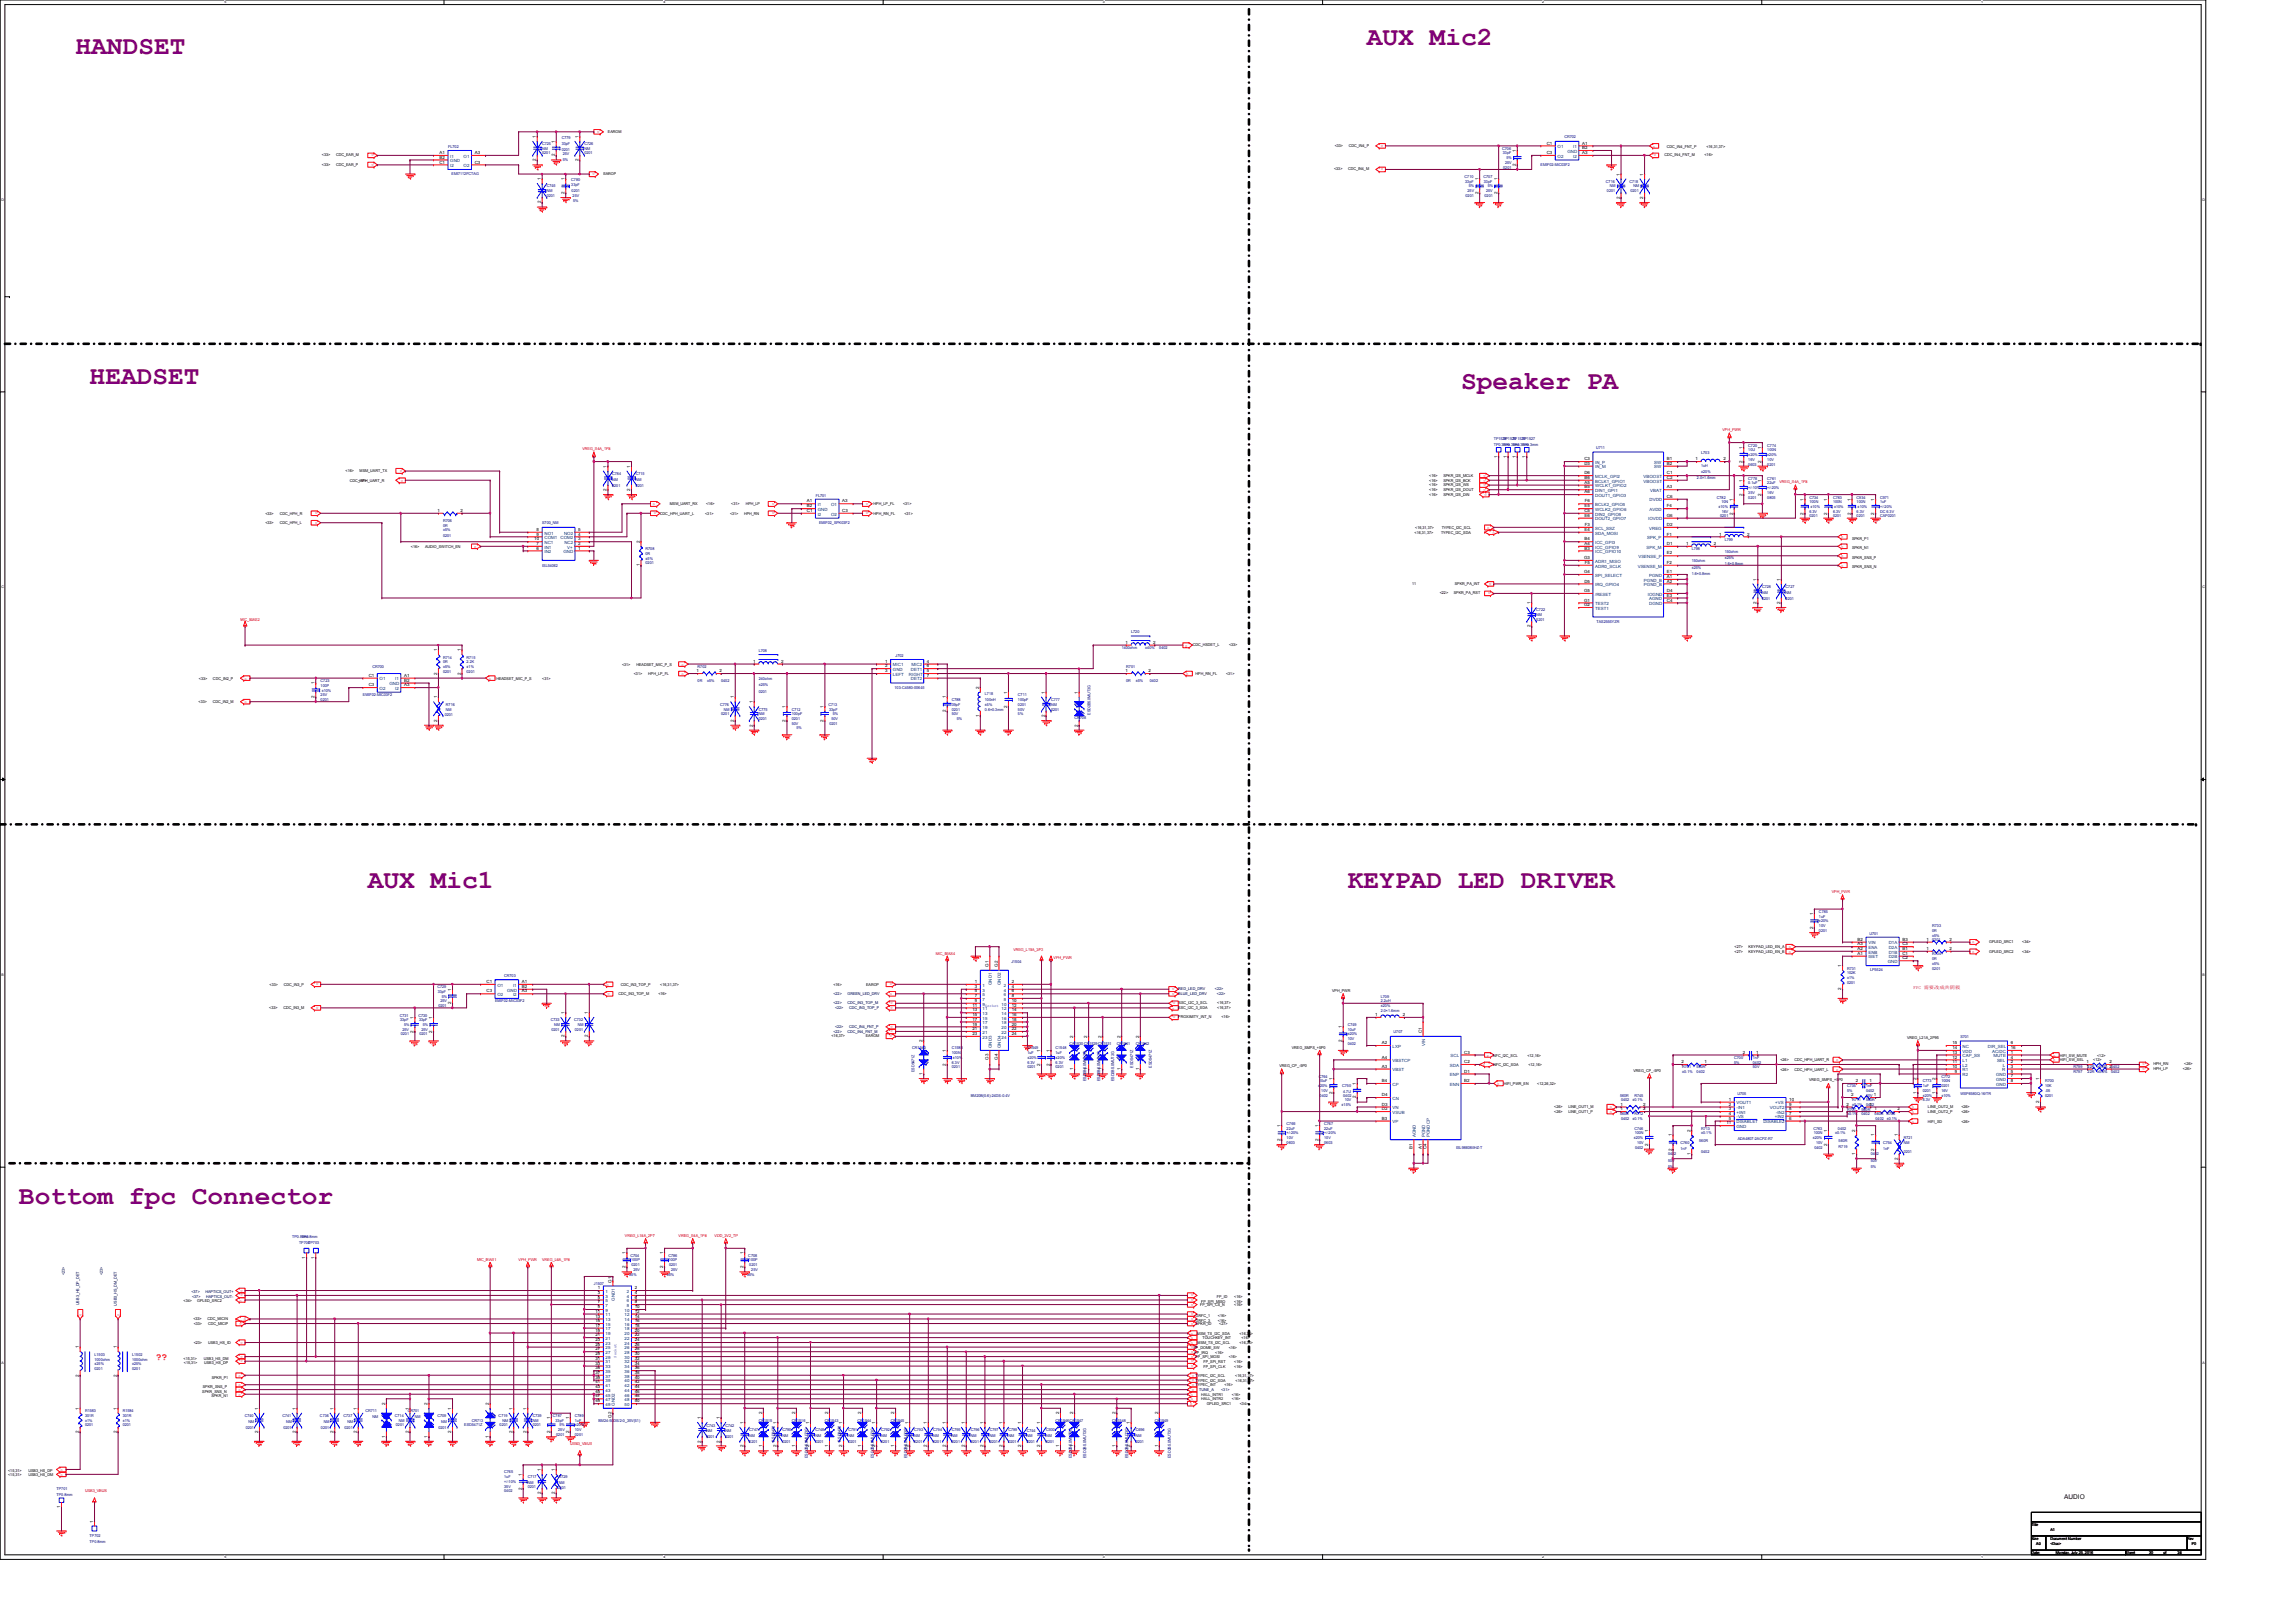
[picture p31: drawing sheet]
<svg xmlns="http://www.w3.org/2000/svg" width="297mm" height="210mm" viewBox="0 0 297 210" stroke-linecap="round" stroke-linejoin="round" font-family="sans-serif">
<defs><g id="words">
<g font-size="3.4" fill="#800080">
<text x="176.8" y="5.8">AUX Mic2</text>
<text x="9.8" y="7">HANDSET</text>
<text x="11.6" y="49.7">HEADSET</text>
<text x="189" y="50.3">Speaker PA</text>
<text x="47.6" y="114.9">AUX Mic1</text>
<text x="174.4" y="114.9">KEYPAD LED DRIVER</text>
<text x="2.5" y="155.8">Bottom fpc Connector</text>
</g>
<text font-size="1.3" fill="#f00" x="20.1" y="176">??</text>
<text font-size=".8" x="267" y="194">AUDIO</text>
<g font-size=".6">
<text x="69.3" y="17.9" transform="rotate(-90 69.3 17.9)">1</text>
<text x="74.8" y="17.9" transform="rotate(-90 74.8 17.9)">1</text>
<text x="56.9" y="19.9">A1</text>
<text x="56.9" y="20.5">B2</text>
<text x="56.9" y="21.2">C1</text>
<text x="61.4" y="19.9">A3</text>
<text x="61.4" y="21.2">C3</text>
<text x="69.3" y="20.9" transform="rotate(-90 69.3 20.9)">2</text>
<text x="70" y="23.3" transform="rotate(-90 70 23.3)">1</text>
<text x="71.8" y="20.2" transform="rotate(-90 71.8 20.2)">2</text>
<text x="71.8" y="18.5" transform="rotate(-90 71.8 18.5)">1</text>
<text x="73" y="23.3" transform="rotate(-90 73 23.3)">1</text>
<text x="74.8" y="20.9" transform="rotate(-90 74.8 20.9)">2</text>
<text x="191.3" y="23.3" transform="rotate(-90 191.3 23.3)">1</text>
<text x="193.7" y="23.3" transform="rotate(-90 193.7 23.3)">1</text>
<text x="196.1" y="21.5" transform="rotate(-90 196.1 21.5)">2</text>
<text x="196.1" y="19.7" transform="rotate(-90 196.1 19.7)">1</text>
<text x="200.1" y="18.7">C1</text>
<text x="200.1" y="19.9">C3</text>
<text x="204.7" y="18.7">A1</text>
<text x="204.7" y="19.3">B2</text>
<text x="204.7" y="19.9">A3</text>
<text x="209.5" y="22.7" transform="rotate(-90 209.5 22.7)">1</text>
<text x="212.6" y="22.7" transform="rotate(-90 212.6 22.7)">1</text>
<text x="70" y="26.3" transform="rotate(-90 70 26.3)">2</text>
<text x="73" y="25.1" transform="rotate(-90 73 25.1)">2</text>
<text x="191.3" y="25.1" transform="rotate(-90 191.3 25.1)">2</text>
<text x="193.7" y="25.1" transform="rotate(-90 193.7 25.1)">2</text>
<text x="209.5" y="25.7" transform="rotate(-90 209.5 25.7)">2</text>
<text x="212.6" y="25.7" transform="rotate(-90 212.6 25.7)">2</text>
<text x="193.7" y="59.3" transform="rotate(-90 193.7 59.3)">1</text>
<text x="194.9" y="59.3" transform="rotate(-90 194.9 59.3)">1</text>
<text x="196.1" y="59.3" transform="rotate(-90 196.1 59.3)">1</text>
<text x="197.4" y="59.3" transform="rotate(-90 197.4 59.3)">1</text>
<text x="205" y="59.6">C3</text>
<text x="215.6" y="59.6">B1</text>
<text x="219.4" y="59.6">1</text>
<text x="223" y="59.6">2</text>
<text x="225.4" y="59.9" transform="rotate(-90 225.4 59.9)">2</text>
<text x="225.4" y="58.1" transform="rotate(-90 225.4 58.1)">1</text>
<text x="227.8" y="59.9" transform="rotate(-90 227.8 59.9)">2</text>
<text x="227.8" y="58.1" transform="rotate(-90 227.8 58.1)">1</text>
<text x="78.5" y="63.5" transform="rotate(-90 78.5 63.5)">2</text>
<text x="78.5" y="60.5" transform="rotate(-90 78.5 60.5)">1</text>
<text x="81.5" y="63.5" transform="rotate(-90 81.5 63.5)">2</text>
<text x="81.5" y="60.5" transform="rotate(-90 81.5 60.5)">1</text>
<text x="104.4" y="65">A1</text>
<text x="104.4" y="65.7">B2</text>
<text x="109" y="65">A3</text>
<text x="205" y="60.2">D3</text>
<text x="205" y="63.2">B5</text>
<text x="205" y="63.8">A6</text>
<text x="205" y="62.6">A5</text>
<text x="205" y="62">B6</text>
<text x="205" y="61.4">D6</text>
<text x="205" y="65.7">E5</text>
<text x="205" y="65">F6</text>
<text x="215.6" y="64.4">C6</text>
<text x="215.6" y="62">C2</text>
<text x="215.6" y="60.2">B2</text>
<text x="215.6" y="63.2">A3</text>
<text x="215.6" y="65.7">F4</text>
<text x="215.6" y="61.4">C1</text>
<text x="224.2" y="64.8" transform="rotate(-90 224.2 64.8)">1</text>
<text x="225.4" y="64.1" transform="rotate(-90 225.4 64.1)">2</text>
<text x="225.4" y="62.4" transform="rotate(-90 225.4 62.4)">1</text>
<text x="227.8" y="64.1" transform="rotate(-90 227.8 64.1)">2</text>
<text x="227.8" y="62.4" transform="rotate(-90 227.8 62.4)">1</text>
<text x="233.3" y="64.8" transform="rotate(-90 233.3 64.8)">1</text>
<text x="236.4" y="64.8" transform="rotate(-90 236.4 64.8)">1</text>
<text x="239.4" y="64.8" transform="rotate(-90 239.4 64.8)">1</text>
<text x="242.5" y="64.8" transform="rotate(-90 242.5 64.8)">1</text>
<text x="56.6" y="66.3">1</text>
<text x="59.6" y="66.3">2</text>
<text x="69.1" y="69.9">10</text>
<text x="69.4" y="71.1">6</text>
<text x="69.4" y="70.5">7</text>
<text x="69.4" y="68.7">8</text>
<text x="69.4" y="69.3">9</text>
<text x="74.8" y="71.1">1</text>
<text x="74.8" y="70.5">2</text>
<text x="74.8" y="69.9">3</text>
<text x="74.8" y="69.3">4</text>
<text x="74.8" y="68.7">5</text>
<text x="82.8" y="70.3" transform="rotate(-90 82.8 70.3)">2</text>
<text x="104.4" y="66.3">C1</text>
<text x="109" y="66.3">C3</text>
<text x="205" y="66.9">E6</text>
<text x="205" y="68.7">E4</text>
<text x="205" y="70.5">A4</text>
<text x="205" y="71.1">B3</text>
<text x="205" y="69.9">B4</text>
<text x="205" y="66.3">C5</text>
<text x="205" y="68.1">F3</text>
<text x="215.6" y="71.8">E2</text>
<text x="215.6" y="68.1">D2</text>
<text x="215.6" y="66.9">G6</text>
<text x="215.6" y="70.5">D1</text>
<text x="215.6" y="69.3">F1</text>
<text x="218.1" y="70.5">1</text>
<text x="221.7" y="70.5">2</text>
<text x="222.4" y="69.3">1</text>
<text x="224.2" y="66.6" transform="rotate(-90 224.2 66.6)">2</text>
<text x="226" y="69.3">2</text>
<text x="233.3" y="66.6" transform="rotate(-90 233.3 66.6)">2</text>
<text x="236.4" y="66.6" transform="rotate(-90 236.4 66.6)">2</text>
<text x="239.4" y="66.6" transform="rotate(-90 239.4 66.6)">2</text>
<text x="242.5" y="66.6" transform="rotate(-90 242.5 66.6)">2</text>
<text x="82.8" y="73.3" transform="rotate(-90 82.8 73.3)">1</text>
<text x="204.9" y="72.3">G3</text>
<text x="204.9" y="77.9">G1</text>
<text x="204.9" y="74.2">G4</text>
<text x="204.9" y="76.6">G5</text>
<text x="205" y="75.4">D5</text>
<text x="205" y="73">F5</text>
<text x="215.6" y="74.8">A1</text>
<text x="215.6" y="73">F2</text>
<text x="215.6" y="77.2">E3</text>
<text x="215.6" y="77.9">C4</text>
<text x="215.6" y="75.4">A2</text>
<text x="215.6" y="74.2">E1</text>
<text x="215.6" y="76.6">D4</text>
<text x="227.2" y="75.1" transform="rotate(-90 227.2 75.1)">1</text>
<text x="230.3" y="75.1" transform="rotate(-90 230.3 75.1)">1</text>
<text x="145.6" y="83.3">1</text>
<text x="149.2" y="83.3">2</text>
<text x="198" y="81.2" transform="rotate(-90 198 81.2)">2</text>
<text x="198" y="78.2" transform="rotate(-90 198 78.2)">1</text>
<text x="204.9" y="78.4">G2</text>
<text x="227.2" y="78.1" transform="rotate(-90 227.2 78.1)">2</text>
<text x="230.3" y="78.1" transform="rotate(-90 230.3 78.1)">2</text>
<text x="40.7" y="88.6" transform="rotate(-90 40.7 88.6)">1</text>
<text x="47.7" y="87.6">C1</text>
<text x="47.7" y="88.8">C3</text>
<text x="52.3" y="87.6">A1</text>
<text x="52.3" y="88.2">B2</text>
<text x="52.3" y="88.8">A3</text>
<text x="56.6" y="87.3" transform="rotate(-90 56.6 87.3)">2</text>
<text x="56.6" y="84.3" transform="rotate(-90 56.6 84.3)">1</text>
<text x="59.6" y="87.3" transform="rotate(-90 59.6 87.3)">2</text>
<text x="59.6" y="84.3" transform="rotate(-90 59.6 84.3)">1</text>
<text x="90.1" y="87">1</text>
<text x="93.1" y="87">2</text>
<text x="97.4" y="85.8">1</text>
<text x="101" y="85.8">2</text>
<text x="114.5" y="85.8">1</text>
<text x="114.5" y="86.4">2</text>
<text x="114.5" y="87">3</text>
<text x="119.9" y="85.8">4</text>
<text x="119.9" y="87">5</text>
<text x="119.9" y="86.4">6</text>
<text x="119.9" y="87.6">7</text>
<text x="126.7" y="89.2" transform="rotate(-90 126.7 89.2)">2</text>
<text x="130.3" y="89.8" transform="rotate(-90 130.3 89.8)">1</text>
<text x="135.2" y="89.8" transform="rotate(-90 135.2 89.8)">1</text>
<text x="139.4" y="89.8" transform="rotate(-90 139.4 89.8)">1</text>
<text x="145.6" y="87">1</text>
<text x="148.6" y="87">2</text>
<text x="40.7" y="90.3" transform="rotate(-90 40.7 90.3)">2</text>
<text x="56.6" y="93.4" transform="rotate(-90 56.6 93.4)">2</text>
<text x="56.6" y="90.4" transform="rotate(-90 56.6 90.4)">1</text>
<text x="95" y="93.4" transform="rotate(-90 95 93.4)">2</text>
<text x="95" y="90.4" transform="rotate(-90 95 90.4)">1</text>
<text x="97.4" y="94" transform="rotate(-90 97.4 94)">2</text>
<text x="97.4" y="91" transform="rotate(-90 97.4 91)">1</text>
<text x="101.6" y="93.4" transform="rotate(-90 101.6 93.4)">2</text>
<text x="101.6" y="91.6" transform="rotate(-90 101.6 91.6)">1</text>
<text x="106.5" y="93.4" transform="rotate(-90 106.5 93.4)">2</text>
<text x="106.5" y="91.6" transform="rotate(-90 106.5 91.6)">1</text>
<text x="122.4" y="92.2" transform="rotate(-90 122.4 92.2)">2</text>
<text x="122.4" y="90.4" transform="rotate(-90 122.4 90.4)">1</text>
<text x="126.7" y="92.8" transform="rotate(-90 126.7 92.8)">1</text>
<text x="130.3" y="91.6" transform="rotate(-90 130.3 91.6)">2</text>
<text x="135.2" y="92.8" transform="rotate(-90 135.2 92.8)">2</text>
<text x="139.4" y="94" transform="rotate(-90 139.4 94)">2</text>
<text x="234.6" y="118.4" transform="rotate(-90 234.6 118.4)">1</text>
<text x="127.9" y="125.1" transform="rotate(-90 127.9 125.1)">G1</text>
<text x="129.1" y="125.1" transform="rotate(-90 129.1 125.1)">G2</text>
<text x="234.6" y="120.2" transform="rotate(-90 234.6 120.2)">2</text>
<text x="238.2" y="125.1" transform="rotate(-90 238.2 125.1)">1</text>
<text x="240.3" y="121.8">B2</text>
<text x="240.3" y="122.3">A3</text>
<text x="240.3" y="122.9">A2</text>
<text x="240.3" y="123.6">A1</text>
<text x="246.1" y="121.8">B3</text>
<text x="246.1" y="122.3">C3</text>
<text x="246.1" y="122.9">B1</text>
<text x="246.1" y="123.6">C1</text>
<text x="246.1" y="124.2">C2</text>
<text x="249.3" y="122.9">1</text>
<text x="249.3" y="121.8">1</text>
<text x="252.2" y="122.9">2</text>
<text x="252.2" y="121.8">2</text>
<text x="53.5" y="131.8" transform="rotate(-90 53.5 131.8)">1</text>
<text x="55.9" y="131.8" transform="rotate(-90 55.9 131.8)">1</text>
<text x="58.4" y="130" transform="rotate(-90 58.4 130)">2</text>
<text x="58.4" y="128.2" transform="rotate(-90 58.4 128.2)">1</text>
<text x="62.9" y="127.2">C1</text>
<text x="62.9" y="128.4">C3</text>
<text x="67.5" y="127.2">A1</text>
<text x="67.5" y="127.8">B2</text>
<text x="67.5" y="128.4">A3</text>
<text x="73" y="131.2" transform="rotate(-90 73 131.2)">1</text>
<text x="76.1" y="131.2" transform="rotate(-90 76.1 131.2)">1</text>
<text x="125.8" y="130.3">11</text>
<text x="125.8" y="130.9">13</text>
<text x="125.8" y="131.5">15</text>
<text x="126.1" y="127.2">1</text>
<text x="126.1" y="127.8">3</text>
<text x="126.1" y="128.4">5</text>
<text x="126.1" y="129">7</text>
<text x="126.1" y="129.7">9</text>
<text x="130.9" y="127.2">2</text>
<text x="130.9" y="127.8">4</text>
<text x="130.9" y="128.4">6</text>
<text x="130.9" y="129">8</text>
<text x="130.9" y="129.7">10</text>
<text x="130.9" y="130.3">12</text>
<text x="130.9" y="130.9">14</text>
<text x="130.9" y="131.5">16</text>
<text x="177.9" y="131.5">1</text>
<text x="181.5" y="131.5">2</text>
<text x="238.2" y="128.1" transform="rotate(-90 238.2 128.1)">2</text>
<text x="53.5" y="133.6" transform="rotate(-90 53.5 133.6)">2</text>
<text x="55.9" y="133.6" transform="rotate(-90 55.9 133.6)">2</text>
<text x="73" y="134.2" transform="rotate(-90 73 134.2)">2</text>
<text x="76.1" y="134.2" transform="rotate(-90 76.1 134.2)">2</text>
<text x="119.3" y="134.9" transform="rotate(-90 119.3 134.9)">2</text>
<text x="122.4" y="137.9" transform="rotate(-90 122.4 137.9)">2</text>
<text x="122.4" y="136.1" transform="rotate(-90 122.4 136.1)">1</text>
<text x="125.8" y="132.1">17</text>
<text x="125.8" y="132.7">19</text>
<text x="125.8" y="133.3">21</text>
<text x="125.8" y="133.9">23</text>
<text x="127.9" y="137.2" transform="rotate(-90 127.9 137.2)">G3</text>
<text x="129.1" y="137.2" transform="rotate(-90 129.1 137.2)">G4</text>
<text x="130.9" y="132.1">18</text>
<text x="130.9" y="132.7">20</text>
<text x="130.9" y="133.3">22</text>
<text x="130.9" y="133.9">24</text>
<text x="134.6" y="137.9" transform="rotate(-90 134.6 137.9)">2</text>
<text x="134.6" y="136.1" transform="rotate(-90 134.6 136.1)">1</text>
<text x="135.8" y="137.9" transform="rotate(-90 135.8 137.9)">2</text>
<text x="135.8" y="136.1" transform="rotate(-90 135.8 136.1)">1</text>
<text x="138.9" y="134.3" transform="rotate(-90 138.9 134.3)">2</text>
<text x="140.7" y="134.3" transform="rotate(-90 140.7 134.3)">2</text>
<text x="142.5" y="134.3" transform="rotate(-90 142.5 134.3)">2</text>
<text x="144.9" y="134.3" transform="rotate(-90 144.9 134.3)">2</text>
<text x="147.4" y="134.3" transform="rotate(-90 147.4 134.3)">2</text>
<text x="173.6" y="134.9" transform="rotate(-90 173.6 134.9)">2</text>
<text x="173.6" y="133.1" transform="rotate(-90 173.6 133.1)">1</text>
<text x="178.8" y="135.1">A2</text>
<text x="178.8" y="137">A4</text>
<text x="183.9" y="133.7" transform="rotate(-90 183.9 133.7)">C1</text>
<text x="189.4" y="137.6">C2</text>
<text x="189.4" y="136.4">C3</text>
<text x="217.5" y="137.6">2</text>
<text x="220.5" y="137.6">1</text>
<text x="225.5" y="136.4">2</text>
<text x="227.2" y="136.4">1</text>
<text x="252.6" y="135.1">15</text>
<text x="252.6" y="135.8">14</text>
<text x="252.6" y="136.4">13</text>
<text x="252.6" y="137">12</text>
<text x="252.6" y="137.6">11</text>
<text x="260.1" y="135.1">6</text>
<text x="260.1" y="135.8">16</text>
<text x="260.1" y="136.4">1</text>
<text x="260.1" y="137">4</text>
<text x="260.1" y="137.6">2</text>
<text x="270" y="137.6">1</text>
<text x="272.9" y="137.6">2</text>
<text x="119.3" y="139.1" transform="rotate(-90 119.3 139.1)">1</text>
<text x="138.9" y="138.5" transform="rotate(-90 138.9 138.5)">1</text>
<text x="140.7" y="138.5" transform="rotate(-90 140.7 138.5)">1</text>
<text x="142.5" y="138.5" transform="rotate(-90 142.5 138.5)">1</text>
<text x="144.9" y="138.5" transform="rotate(-90 144.9 138.5)">1</text>
<text x="147.4" y="138.5" transform="rotate(-90 147.4 138.5)">1</text>
<text x="172.4" y="141.6" transform="rotate(-90 172.4 141.6)">2</text>
<text x="172.4" y="139.8" transform="rotate(-90 172.4 139.8)">1</text>
<text x="175.4" y="142.2" transform="rotate(-90 175.4 142.2)">2</text>
<text x="175.4" y="140.4" transform="rotate(-90 175.4 140.4)">1</text>
<text x="178.8" y="138.2">A3</text>
<text x="178.8" y="140">B4</text>
<text x="178.8" y="143.7">D2</text>
<text x="178.8" y="143.1">D3</text>
<text x="178.8" y="141.9">D4</text>
<text x="189.4" y="140">B2</text>
<text x="189.4" y="138.8">D1</text>
<text x="209.6" y="143.1">1</text>
<text x="209.6" y="143.7">1</text>
<text x="212.6" y="143.1">2</text>
<text x="212.6" y="143.7">2</text>
<text x="223.6" y="142.5">1</text>
<text x="223.6" y="143.1">2</text>
<text x="223.6" y="143.7">3</text>
<text x="231.5" y="143.1">9</text>
<text x="231.5" y="143.7">8</text>
<text x="231.5" y="142.5">10</text>
<text x="238.9" y="143.1">2</text>
<text x="239.5" y="141.9">2</text>
<text x="240.1" y="140">2</text>
<text x="241.8" y="143.1">1</text>
<text x="241.8" y="140">1</text>
<text x="242.5" y="143.7">1</text>
<text x="245.5" y="143.7">2</text>
<text x="247.9" y="141.6" transform="rotate(-90 247.9 141.6)">1</text>
<text x="247.9" y="139.8" transform="rotate(-90 247.9 139.8)">2</text>
<text x="250.4" y="141.6" transform="rotate(-90 250.4 141.6)">1</text>
<text x="250.4" y="139.8" transform="rotate(-90 250.4 139.8)">2</text>
<text x="252.6" y="138.2">10</text>
<text x="252.9" y="138.8">9</text>
<text x="260.1" y="138.2">3</text>
<text x="260.1" y="138.8">5</text>
<text x="260.1" y="139.4">7</text>
<text x="260.1" y="140">8</text>
<text x="263.8" y="142.8" transform="rotate(-90 263.8 142.8)">2</text>
<text x="263.8" y="139.8" transform="rotate(-90 263.8 139.8)">1</text>
<text x="270" y="138.2">122R ±0.5% 20402</text>
<text x="165.6" y="147.7" transform="rotate(-90 165.6 147.7)">2</text>
<text x="165.6" y="145.9" transform="rotate(-90 165.6 145.9)">1</text>
<text x="170.6" y="147.7" transform="rotate(-90 170.6 147.7)">2</text>
<text x="170.6" y="145.9" transform="rotate(-90 170.6 145.9)">1</text>
<text x="178.8" y="144.9">B3</text>
<text x="182.7" y="148.6" transform="rotate(-90 182.7 148.6)">B1</text>
<text x="183.9" y="148.6" transform="rotate(-90 183.9 148.6)">A1</text>
<text x="184.6" y="148.7" transform="rotate(-90 184.6 148.7)">C4</text>
<text x="213.2" y="148.3" transform="rotate(-90 213.2 148.3)">2</text>
<text x="213.2" y="146.5" transform="rotate(-90 213.2 146.5)">1</text>
<text x="216.3" y="148.9" transform="rotate(-90 216.3 148.9)">2</text>
<text x="216.3" y="147.1" transform="rotate(-90 216.3 147.1)">1</text>
<text x="218.7" y="149.5" transform="rotate(-90 218.7 149.5)">1</text>
<text x="218.7" y="146.5" transform="rotate(-90 218.7 146.5)">2</text>
<text x="223.3" y="145.5">11</text>
<text x="223.6" y="144.3">4</text>
<text x="223.6" y="144.9">5</text>
<text x="231.5" y="144.3">7</text>
<text x="231.5" y="144.9">6</text>
<text x="236.4" y="148.3" transform="rotate(-90 236.4 148.3)">2</text>
<text x="236.4" y="146.5" transform="rotate(-90 236.4 146.5)">1</text>
<text x="240" y="149.5" transform="rotate(-90 240 149.5)">1</text>
<text x="240" y="146.5" transform="rotate(-90 240 146.5)">2</text>
<text x="242.5" y="148.9" transform="rotate(-90 242.5 148.9)">2</text>
<text x="242.5" y="147.1" transform="rotate(-90 242.5 147.1)">1</text>
<text x="245.5" y="147.1" transform="rotate(-90 245.5 147.1)">1</text>
<text x="245.5" y="150.1" transform="rotate(-90 245.5 150.1)">2</text>
<text x="39.5" y="162.9" transform="rotate(-90 39.5 162.9)">1</text>
<text x="40.7" y="162.9" transform="rotate(-90 40.7 162.9)">1</text>
<text x="77.3" y="166.8">1</text>
<text x="77.3" y="167.5">3</text>
<text x="79.1" y="166" transform="rotate(-90 79.1 166)">G1</text>
<text x="80.9" y="164.1" transform="rotate(-90 80.9 164.1)">2</text>
<text x="80.9" y="162.3" transform="rotate(-90 80.9 162.3)">1</text>
<text x="82.1" y="166.8">2</text>
<text x="82.1" y="167.5">4</text>
<text x="85.8" y="164.1" transform="rotate(-90 85.8 164.1)">2</text>
<text x="85.8" y="162.3" transform="rotate(-90 85.8 162.3)">1</text>
<text x="96.2" y="164.1" transform="rotate(-90 96.2 164.1)">2</text>
<text x="96.2" y="162.3" transform="rotate(-90 96.2 162.3)">1</text>
<text x="77" y="169.9">11</text>
<text x="77" y="170.5">13</text>
<text x="77" y="171.1">15</text>
<text x="77" y="171.7">17</text>
<text x="77" y="172.3">19</text>
<text x="77" y="172.9">21</text>
<text x="77" y="173.6">23</text>
<text x="77.3" y="168.1">5</text>
<text x="77.3" y="168.7">7</text>
<text x="77.3" y="169.3">9</text>
<text x="82.1" y="168.1">6</text>
<text x="82.1" y="168.7">8</text>
<text x="82.1" y="169.3">10</text>
<text x="82.1" y="169.9">12</text>
<text x="82.1" y="170.5">14</text>
<text x="82.1" y="171.1">16</text>
<text x="82.1" y="171.7">18</text>
<text x="82.1" y="172.3">20</text>
<text x="82.1" y="172.9">22</text>
<text x="82.1" y="173.6">24</text>
<text x="10.2" y="178.1" transform="rotate(-90 10.2 178.1)">2</text>
<text x="10.2" y="174.5" transform="rotate(-90 10.2 174.5)">1</text>
<text x="15.1" y="178.1" transform="rotate(-90 15.1 178.1)">2</text>
<text x="15.1" y="174.5" transform="rotate(-90 15.1 174.5)">1</text>
<text x="77" y="174.2">25</text>
<text x="77" y="174.8">27</text>
<text x="77" y="175.4">29</text>
<text x="77" y="176">31</text>
<text x="77" y="176.6">33</text>
<text x="77" y="177.2">35</text>
<text x="77" y="177.8">37</text>
<text x="77" y="178.4">39</text>
<text x="77" y="179">41</text>
<text x="77" y="179.7">43</text>
<text x="82.1" y="174.2">26</text>
<text x="82.1" y="174.8">28</text>
<text x="82.1" y="175.4">30</text>
<text x="82.1" y="176">32</text>
<text x="82.1" y="176.6">34</text>
<text x="82.1" y="177.2">36</text>
<text x="82.1" y="177.8">38</text>
<text x="82.1" y="178.4">40</text>
<text x="82.1" y="179">42</text>
<text x="82.1" y="179.7">44</text>
<text x="10.2" y="185.5" transform="rotate(-90 10.2 185.5)">2</text>
<text x="10.2" y="182.5" transform="rotate(-90 10.2 182.5)">1</text>
<text x="15.1" y="185.5" transform="rotate(-90 15.1 185.5)">2</text>
<text x="15.1" y="182.5" transform="rotate(-90 15.1 182.5)">1</text>
<text x="33.4" y="185.5" transform="rotate(-90 33.4 185.5)">2</text>
<text x="33.4" y="182.5" transform="rotate(-90 33.4 182.5)">1</text>
<text x="38.3" y="185.5" transform="rotate(-90 38.3 185.5)">2</text>
<text x="38.3" y="182.5" transform="rotate(-90 38.3 182.5)">1</text>
<text x="43.1" y="185.5" transform="rotate(-90 43.1 185.5)">2</text>
<text x="43.1" y="182.5" transform="rotate(-90 43.1 182.5)">1</text>
<text x="46.2" y="185.5" transform="rotate(-90 46.2 185.5)">2</text>
<text x="46.2" y="182.5" transform="rotate(-90 46.2 182.5)">1</text>
<text x="49.8" y="181.8" transform="rotate(-90 49.8 181.8)">2</text>
<text x="52.9" y="185.5" transform="rotate(-90 52.9 185.5)">2</text>
<text x="52.9" y="182.5" transform="rotate(-90 52.9 182.5)">1</text>
<text x="55.3" y="181.8" transform="rotate(-90 55.3 181.8)">2</text>
<text x="58.4" y="185.5" transform="rotate(-90 58.4 185.5)">2</text>
<text x="58.4" y="182.5" transform="rotate(-90 58.4 182.5)">1</text>
<text x="63.2" y="181.8" transform="rotate(-90 63.2 181.8)">2</text>
<text x="66.3" y="185.5" transform="rotate(-90 66.3 185.5)">2</text>
<text x="66.3" y="182.5" transform="rotate(-90 66.3 182.5)">1</text>
<text x="68.1" y="185.5" transform="rotate(-90 68.1 185.5)">2</text>
<text x="68.1" y="182.5" transform="rotate(-90 68.1 182.5)">1</text>
<text x="71.2" y="185.5" transform="rotate(-90 71.2 185.5)">2</text>
<text x="71.2" y="183.6" transform="rotate(-90 71.2 183.6)">1</text>
<text x="73.6" y="185.5" transform="rotate(-90 73.6 185.5)">2</text>
<text x="73.6" y="183.6" transform="rotate(-90 73.6 183.6)">1</text>
<text x="77" y="180.3">45</text>
<text x="77" y="180.8">47</text>
<text x="77" y="181.5">49</text>
<text x="79.1" y="183.5" transform="rotate(-90 79.1 183.5)">G2</text>
<text x="82.1" y="180.3">46</text>
<text x="82.1" y="180.8">48</text>
<text x="82.1" y="181.5">50</text>
<text x="90.7" y="183.6" transform="rotate(-90 90.7 183.6)">1</text>
<text x="93.1" y="183.6" transform="rotate(-90 93.1 183.6)">1</text>
<text x="96.2" y="184.3" transform="rotate(-90 96.2 184.3)">1</text>
<text x="98.6" y="183" transform="rotate(-90 98.6 183)">2</text>
<text x="100.5" y="184.3" transform="rotate(-90 100.5 184.3)">1</text>
<text x="102.9" y="183" transform="rotate(-90 102.9 183)">2</text>
<text x="104.7" y="184.3" transform="rotate(-90 104.7 184.3)">1</text>
<text x="107.1" y="183" transform="rotate(-90 107.1 183)">2</text>
<text x="109" y="184.3" transform="rotate(-90 109 184.3)">1</text>
<text x="111.4" y="183" transform="rotate(-90 111.4 183)">2</text>
<text x="113.2" y="184.3" transform="rotate(-90 113.2 184.3)">1</text>
<text x="115.7" y="183" transform="rotate(-90 115.7 183)">2</text>
<text x="117.5" y="184.3" transform="rotate(-90 117.5 184.3)">1</text>
<text x="119.9" y="184.3" transform="rotate(-90 119.9 184.3)">1</text>
<text x="122.4" y="184.3" transform="rotate(-90 122.4 184.3)">1</text>
<text x="124.8" y="184.3" transform="rotate(-90 124.8 184.3)">1</text>
<text x="127.3" y="184.3" transform="rotate(-90 127.3 184.3)">1</text>
<text x="129.7" y="184.3" transform="rotate(-90 129.7 184.3)">1</text>
<text x="132.1" y="184.3" transform="rotate(-90 132.1 184.3)">1</text>
<text x="134.6" y="184.3" transform="rotate(-90 134.6 184.3)">1</text>
<text x="137" y="183" transform="rotate(-90 137 183)">2</text>
<text x="138.9" y="183" transform="rotate(-90 138.9 183)">2</text>
<text x="144.3" y="183" transform="rotate(-90 144.3 183)">2</text>
<text x="146.2" y="184.3" transform="rotate(-90 146.2 184.3)">1</text>
<text x="149.8" y="183" transform="rotate(-90 149.8 183)">2</text>
<text x="49.8" y="186.1" transform="rotate(-90 49.8 186.1)">1</text>
<text x="55.3" y="186.1" transform="rotate(-90 55.3 186.1)">1</text>
<text x="63.2" y="186.1" transform="rotate(-90 63.2 186.1)">1</text>
<text x="67.5" y="191" transform="rotate(-90 67.5 191)">1</text>
<text x="70" y="190.4" transform="rotate(-90 70 190.4)">1</text>
<text x="71.8" y="190.4" transform="rotate(-90 71.8 190.4)">1</text>
<text x="90.7" y="186.7" transform="rotate(-90 90.7 186.7)">2</text>
<text x="93.1" y="186.7" transform="rotate(-90 93.1 186.7)">2</text>
<text x="96.2" y="187.3" transform="rotate(-90 96.2 187.3)">2</text>
<text x="98.6" y="187.3" transform="rotate(-90 98.6 187.3)">1</text>
<text x="100.5" y="187.3" transform="rotate(-90 100.5 187.3)">2</text>
<text x="102.9" y="187.3" transform="rotate(-90 102.9 187.3)">1</text>
<text x="104.7" y="187.3" transform="rotate(-90 104.7 187.3)">2</text>
<text x="107.1" y="187.3" transform="rotate(-90 107.1 187.3)">1</text>
<text x="109" y="187.3" transform="rotate(-90 109 187.3)">2</text>
<text x="111.4" y="187.3" transform="rotate(-90 111.4 187.3)">1</text>
<text x="113.2" y="187.3" transform="rotate(-90 113.2 187.3)">2</text>
<text x="115.7" y="187.3" transform="rotate(-90 115.7 187.3)">1</text>
<text x="117.5" y="187.3" transform="rotate(-90 117.5 187.3)">2</text>
<text x="119.9" y="187.3" transform="rotate(-90 119.9 187.3)">2</text>
<text x="122.4" y="187.3" transform="rotate(-90 122.4 187.3)">2</text>
<text x="124.8" y="187.3" transform="rotate(-90 124.8 187.3)">2</text>
<text x="127.3" y="187.3" transform="rotate(-90 127.3 187.3)">2</text>
<text x="129.7" y="187.3" transform="rotate(-90 129.7 187.3)">2</text>
<text x="132.1" y="187.3" transform="rotate(-90 132.1 187.3)">2</text>
<text x="134.6" y="187.3" transform="rotate(-90 134.6 187.3)">2</text>
<text x="137" y="187.3" transform="rotate(-90 137 187.3)">1</text>
<text x="138.9" y="187.3" transform="rotate(-90 138.9 187.3)">1</text>
<text x="144.3" y="187.3" transform="rotate(-90 144.3 187.3)">1</text>
<text x="146.2" y="187.3" transform="rotate(-90 146.2 187.3)">2</text>
<text x="149.8" y="187.3" transform="rotate(-90 149.8 187.3)">1</text>
<text x="7.8" y="195.2" transform="rotate(-90 7.8 195.2)">1</text>
<text x="12.1" y="197.1" transform="rotate(-90 12.1 197.1)">1</text>
<text x="67.5" y="192.8" transform="rotate(-90 67.5 192.8)">2</text>
<text x="70" y="193.4" transform="rotate(-90 70 193.4)">2</text>
<text x="71.8" y="193.4" transform="rotate(-90 71.8 193.4)">2</text>
</g>
<g font-size=".6" fill="#004080">
<text x="58.2" y="20.4">I1</text>
<text x="58.2" y="21">GND</text>
<text x="58.2" y="21.6">I2</text>
<text x="60" y="20.4">O1</text>
<text x="60" y="21.6">O2</text>
<text x="201.5" y="19.2">O1</text>
<text x="201.5" y="20.4">O2</text>
<text x="202.8" y="19.8">GND</text>
<text x="203.5" y="19.2">I1</text>
<text x="203.5" y="20.4">I2</text>
<text x="105.8" y="65.5">I1</text>
<text x="107.5" y="65.5">O1</text>
<text x="206.4" y="60.6">IN_M</text>
<text x="206.4" y="63.7">DIN1_GPI1</text>
<text x="206.4" y="60">IN_P</text>
<text x="206.4" y="64.3">DOUT1_GPIO3</text>
<text x="206.4" y="63.1">WCLK1_GPIO2</text>
<text x="206.4" y="62.4">BCLK1_GPIO1</text>
<text x="206.4" y="61.8">MCLK_GPI2</text>
<text x="206.4" y="65.5">BCLK2_GPIO5</text>
<text x="212.6" y="62.4">VBOOST</text>
<text x="212.6" y="61.8">VBOOST</text>
<text x="213.4" y="64.9">DVDD</text>
<text x="213.5" y="63.7">VBAT</text>
<text x="214" y="60">SW</text>
<text x="214" y="60.6">SW</text>
<text x="70.4" y="71.6">IN2</text>
<text x="70.4" y="71">IN1</text>
<text x="70.4" y="69.2">NO1</text>
<text x="70.4" y="69.8">COM1</text>
<text x="70.4" y="70.4">NC1</text>
<text x="72.5" y="69.8">COM2</text>
<text x="72.9" y="71.6">GND</text>
<text x="73" y="69.2">NO2</text>
<text x="73" y="70.4">NC2</text>
<text x="73.4" y="71">V+</text>
<text x="105.8" y="66.1">GND</text>
<text x="105.8" y="66.7">I2</text>
<text x="107.5" y="66.7">O2</text>
<text x="206.4" y="67.4">DOUT2_GPIO7</text>
<text x="206.4" y="69.2">SDA_MOSI</text>
<text x="206.4" y="68.5">SCL_SSZ</text>
<text x="206.4" y="71">ICC_GPIO9</text>
<text x="206.4" y="71.6">ICC_GPIO10</text>
<text x="206.4" y="70.4">ICC_GPI3</text>
<text x="206.4" y="66.7">DIN2_GPIO8</text>
<text x="206.4" y="66.1">WCLK2_GPIO6</text>
<text x="213" y="71">SPK_M</text>
<text x="213.1" y="69.8">SPK_P</text>
<text x="213.2" y="67.4">IOVDD</text>
<text x="213.4" y="68.5">VREG</text>
<text x="213.4" y="66.1">AVDD</text>
<text x="206.4" y="73.4">ADR0_SCLK</text>
<text x="206.4" y="75.9">IRQ_GPIO4</text>
<text x="206.4" y="72.8">ADR1_MISO</text>
<text x="206.4" y="74.6">SPI_SELECT</text>
<text x="206.4" y="77.1">/RESET</text>
<text x="211.9" y="73.4">VSENSE_M</text>
<text x="212" y="72.2">VSENSE_P</text>
<text x="212.7" y="75.3">PGND_B</text>
<text x="212.7" y="75.9">PGND_B</text>
<text x="213.2" y="77.1">IOGND</text>
<text x="213.4" y="77.7">AGND</text>
<text x="213.4" y="74.6">PGND</text>
<text x="206.4" y="78.3">TEST2</text>
<text x="206.4" y="78.9">TEST1</text>
<text x="213.4" y="78.3">DGND</text>
<text x="49.1" y="88.1">O1</text>
<text x="49.1" y="89.3">O2</text>
<text x="50.4" y="88.7">GND</text>
<text x="51.1" y="88.1">I1</text>
<text x="51.1" y="89.3">I2</text>
<text x="115.5" y="86.2">MIC1</text>
<text x="115.5" y="86.8">GND</text>
<text x="115.5" y="87.5">LEFT</text>
<text x="117.6" y="87.5">RIGHT</text>
<text x="117.9" y="86.8">DET1</text>
<text x="117.9" y="88.1">DET2</text>
<text x="117.9" y="86.2">MIC2</text>
<text x="241.7" y="122.2">VIN</text>
<text x="241.7" y="122.8">ENA</text>
<text x="241.7" y="123.4">ENB</text>
<text x="241.7" y="124">ISET</text>
<text x="244.2" y="124.6">GND</text>
<text x="244.3" y="122.2">D1A</text>
<text x="244.3" y="122.8">D2A</text>
<text x="244.3" y="123.4">D1B</text>
<text x="244.3" y="124">D2B</text>
<text x="64.3" y="127.7">O1</text>
<text x="64.3" y="128.9">O2</text>
<text x="65.6" y="128.3">GND</text>
<text x="66.4" y="127.7">I1</text>
<text x="66.4" y="128.9">I2</text>
<text x="127.1" y="127.7">1</text>
<text x="127.1" y="128.3">3</text>
<text x="127.1" y="128.9">5</text>
<text x="127.1" y="129.5">7</text>
<text x="127.1" y="130.1">9</text>
<text x="127.1" y="130.7">11</text>
<text x="127.1" y="131.4">13</text>
<text x="127.1" y="132">15</text>
<text x="128.3" y="127.5" transform="rotate(-90 128.3 127.5)">GND1</text>
<text x="129.5" y="127.5" transform="rotate(-90 129.5 127.5)">GND2</text>
<text x="129.6" y="130.1">10</text>
<text x="129.6" y="130.7">12</text>
<text x="129.6" y="131.4">14</text>
<text x="129.6" y="132">16</text>
<text x="129.9" y="127.7">2</text>
<text x="129.9" y="128.3">4</text>
<text x="129.9" y="128.9">6</text>
<text x="129.9" y="129.5">8</text>
<text x="127.1" y="132.5">17</text>
<text x="127.1" y="133.2">19</text>
<text x="127.1" y="133.8">21</text>
<text x="127.1" y="134.4">23</text>
<text x="128.3" y="135.6" transform="rotate(-90 128.3 135.6)">GND3</text>
<text x="129.5" y="135.6" transform="rotate(-90 129.5 135.6)">GND4</text>
<text x="129.6" y="132.5">18</text>
<text x="129.6" y="133.2">20</text>
<text x="129.6" y="133.8">22</text>
<text x="129.6" y="134.4">24</text>
<text x="180.2" y="135.6">LXP</text>
<text x="180.2" y="137.5">VBSTCP</text>
<text x="184.4" y="135.4" transform="rotate(-90 184.4 135.4)">VIN</text>
<text x="187.7" y="136.8">SCL</text>
<text x="253.9" y="135.6">NC</text>
<text x="253.9" y="136.2">VDD</text>
<text x="253.9" y="136.8">CAP_SS</text>
<text x="253.9" y="137.5">L1</text>
<text x="257.2" y="135.6">DIR_SEL</text>
<text x="257.7" y="136.2">AC/DC</text>
<text x="257.9" y="136.8">MUTE</text>
<text x="258.4" y="137.5">SEL</text>
<text x="180.2" y="138.6">VBST</text>
<text x="180.2" y="140.5">CP</text>
<text x="180.2" y="143.6">VN</text>
<text x="180.2" y="142.3">CN</text>
<text x="187.6" y="140.5">ENN</text>
<text x="187.6" y="139.3">ENP</text>
<text x="187.6" y="138">SDA</text>
<text x="224.7" y="142.9">VOUT1</text>
<text x="224.7" y="143.6">-IN1</text>
<text x="229" y="143.6">VOUT2</text>
<text x="229.7" y="142.9">+VS</text>
<text x="253.9" y="138">L2</text>
<text x="253.9" y="138.6">R1</text>
<text x="253.9" y="139.3">R2</text>
<text x="258.2" y="139.3">GND</text>
<text x="258.2" y="139.9">GND</text>
<text x="258.2" y="140.5">GND</text>
<text x="259" y="138.6">R</text>
<text x="259.1" y="138">L</text>
<text x="180.2" y="145.4">VP</text>
<text x="180.2" y="144.1">VSUB</text>
<text x="183.2" y="147.2" transform="rotate(-90 183.2 147.2)">AGND</text>
<text x="184.4" y="147.2" transform="rotate(-90 184.4 147.2)">PGND</text>
<text x="185" y="147.2" transform="rotate(-90 185 147.2)">PGNDCP</text>
<text x="224.7" y="144.1">+IN1</text>
<text x="224.7" y="144.7">-VS</text>
<text x="224.7" y="145.4">DISABLE1</text>
<text x="224.7" y="146">GND</text>
<text x="228.1" y="145.4">DISABLE2</text>
<text x="229.6" y="144.7">+IN2</text>
<text x="229.8" y="144.1">-IN2</text>
<text x="78.4" y="167.3">1</text>
<text x="78.4" y="167.9">3</text>
<text x="81.1" y="167.3">2</text>
<text x="81.1" y="167.9">4</text>
<text x="78.4" y="168.5">5</text>
<text x="78.4" y="169.1">7</text>
<text x="78.4" y="169.8">9</text>
<text x="78.4" y="170.3">11</text>
<text x="78.4" y="171">13</text>
<text x="78.4" y="171.6">15</text>
<text x="78.4" y="172.2">17</text>
<text x="78.4" y="172.8">19</text>
<text x="78.4" y="173.4">21</text>
<text x="79.5" y="168.4" transform="rotate(-90 79.5 168.4)">GND1</text>
<text x="80.8" y="169.8">10</text>
<text x="80.8" y="170.3">12</text>
<text x="80.8" y="171">14</text>
<text x="80.8" y="171.6">16</text>
<text x="80.8" y="172.2">18</text>
<text x="80.8" y="172.8">20</text>
<text x="80.8" y="173.4">22</text>
<text x="81.1" y="168.5">6</text>
<text x="81.1" y="169.1">8</text>
<text x="78.4" y="174">23</text>
<text x="78.4" y="174.6">25</text>
<text x="78.4" y="175.2">27</text>
<text x="78.4" y="175.9">29</text>
<text x="78.4" y="176.4">31</text>
<text x="78.4" y="177.1">33</text>
<text x="78.4" y="177.7">35</text>
<text x="78.4" y="178.3">37</text>
<text x="78.4" y="178.9">39</text>
<text x="78.4" y="179.5">41</text>
<text x="80.8" y="174">24</text>
<text x="80.8" y="174.6">26</text>
<text x="80.8" y="175.2">28</text>
<text x="80.8" y="175.9">30</text>
<text x="80.8" y="176.4">32</text>
<text x="80.8" y="177.1">34</text>
<text x="80.8" y="177.7">36</text>
<text x="80.8" y="178.3">38</text>
<text x="80.8" y="178.9">40</text>
<text x="80.8" y="179.5">42</text>
<text x="78.4" y="180.1">43</text>
<text x="78.4" y="180.7">45</text>
<text x="78.4" y="181.3">47</text>
<text x="78.4" y="181.9">49</text>
<text x="79.5" y="181.9" transform="rotate(-90 79.5 181.9)">GND2</text>
<text x="80.8" y="180.1">44</text>
<text x="80.8" y="180.7">46</text>
<text x="80.8" y="181.3">48</text>
<text x="80.8" y="181.9">50</text>
</g>
<text font-size=".6" fill="#f00" x="247.5" y="127.9">FPC 需需需需需需需</text>
<g font-size=".5">
<text x="29" y=".4">5</text>
<text x="85.8" y=".4">4</text>
<text x="142.7" y=".4">3</text>
<text x="199.5" y=".4">2</text>
<text x="256.3" y=".4">1</text>
<text x="78.7" y="17.2">EAROM</text>
<text x="41.7" y="20.2">&lt;33&gt;</text>
<text x="41.7" y="21.5">&lt;33&gt;</text>
<text x="43.5" y="21.5">CDC_EAR_P</text>
<text x="43.5" y="20.2">CDC_EAR_M</text>
<text x="78.1" y="22.7">EAROP</text>
<text x="172.6" y="22.1">&lt;33&gt;</text>
<text x="172.7" y="19">&lt;33&gt;</text>
<text x="174.4" y="22.1">CDC_IN4_M</text>
<text x="174.5" y="19">CDC_IN4_P</text>
<text x="215.3" y="20.2">CDC_IN4_FNT_M</text>
<text x="215.6" y="19.1">CDC_IN4_FNT_P</text>
<text x="220.5" y="20.2">&lt;16&gt;</text>
<text x="220.8" y="19.1">&lt;16,31,37&gt;</text>
<text x=".2" y="26">D</text>
<text x="284.9" y="26">D</text>
<text x="44.7" y="61.1">&lt;16&gt;</text>
<text x="45.3" y="62.3">CDC_HPH_UART_R</text>
<text x="46.4" y="62.3">&lt;31&gt;</text>
<text x="46.5" y="61.1">MSM_UART_TX</text>
<text x="86.7" y="65.4">MSM_UART_RX</text>
<text x="91.4" y="65.4">&lt;16&gt;</text>
<text x="94.6" y="65.4">&lt;31&gt;</text>
<text x="96.5" y="65.4">HPH_LP</text>
<text x="113" y="65.4">HPH_LP_FL</text>
<text x="116.8" y="65.4">&lt;31&gt;</text>
<text x="184.9" y="64.1">&lt;16&gt;</text>
<text x="184.9" y="62.3">&lt;16&gt;</text>
<text x="184.9" y="62.9">&lt;16&gt;</text>
<text x="184.9" y="63.5">&lt;16&gt;</text>
<text x="184.9" y="61.7">&lt;16&gt;</text>
<text x="186.7" y="63.5">SPKR_I2S_DOUT</text>
<text x="186.7" y="64.1">SPKR_I2S_DIN</text>
<text x="186.7" y="62.9">SPKR_I2S_WS</text>
<text x="186.7" y="62.3">SPKR_I2S_BCK</text>
<text x="186.7" y="61.7">SPKR_I2S_MCLK</text>
<text x="34.3" y="66.6">&lt;33&gt;</text>
<text x="34.3" y="67.8">&lt;33&gt;</text>
<text x="36.2" y="66.6">CDC_HPH_R</text>
<text x="36.2" y="67.8">CDC_HPH_L</text>
<text x="53.2" y="70.9">&lt;16&gt;</text>
<text x="55" y="70.9">AUDIO_SWITCH_EN</text>
<text x="85.4" y="66.6">CDC_HPH_UART_L</text>
<text x="91.2" y="66.6">&lt;31&gt;</text>
<text x="94.4" y="66.6">&lt;31&gt;</text>
<text x="96.3" y="66.6">HPH_RN</text>
<text x="113" y="66.6">HPH_RN_FL</text>
<text x="117" y="66.6">&lt;31&gt;</text>
<text x="183" y="69.1">&lt;16,31,37&gt;</text>
<text x="183.1" y="68.5">&lt;16,31,37&gt;</text>
<text x="186.4" y="69.1">TYPEC_I2C_SDA</text>
<text x="186.5" y="68.5">TYPEC_I2C_SCL</text>
<text x="239.6" y="71.1">SPKR_N1</text>
<text x="239.6" y="69.8">SPKR_P1</text>
<text x=".2" y="76.2">C</text>
<text x="182.7" y="75.7">11</text>
<text x="186.3" y="76.9">&lt;22&gt;</text>
<text x="188.1" y="76.9">SPKR_PA_RST</text>
<text x="188.2" y="75.7">SPKR_PA_INT</text>
<text x="239.6" y="73.5">SPKR_SNS_N</text>
<text x="239.6" y="72.3">SPKR_SNS_P</text>
<text x="284.9" y="76.2">C</text>
<text x="154.3" y="83.7">CDC_HSDET_L</text>
<text x="159" y="83.7">&lt;33&gt;</text>
<text x="25.7" y="88">&lt;33&gt;</text>
<text x="27.6" y="88">CDC_IN2_P</text>
<text x="64.2" y="88">HEADSET_MIC_P_S</text>
<text x="70.1" y="88">&lt;31&gt;</text>
<text x="80.5" y="86.1">&lt;31&gt;</text>
<text x="82" y="87.4">&lt;31&gt;</text>
<text x="82.3" y="86.1">HEADSET_MIC_P_S</text>
<text x="83.9" y="87.4">HPH_LP_FL</text>
<text x="154.7" y="87.4">HPH_RN_FL</text>
<text x="158.6" y="87.4">&lt;31&gt;</text>
<text x="25.7" y="91">&lt;33&gt;</text>
<text x="27.5" y="91">CDC_IN2_M</text>
<text x="224.4" y="122.6">&lt;27&gt;</text>
<text x="224.4" y="123.3">&lt;27&gt;</text>
<text x="226.2" y="122.6">KEYPAD_LED_EN_A</text>
<text x="226.2" y="123.3">KEYPAD_LED_EN_B</text>
<text x="257.3" y="123.3">GPLED_SRC2</text>
<text x="257.3" y="122.1">GPLED_SRC1</text>
<text x="261.6" y="123.3">&lt;34&gt;</text>
<text x="261.6" y="122.1">&lt;34&gt;</text>
<text x=".2" y="126.3">B</text>
<text x="34.8" y="130.6">&lt;33&gt;</text>
<text x="34.9" y="127.6">&lt;33&gt;</text>
<text x="36.7" y="130.6">CDC_IN3_M</text>
<text x="36.7" y="127.6">CDC_IN3_P</text>
<text x="80" y="128.7">CDC_IN3_TOP_M</text>
<text x="80.3" y="127.6">CDC_IN3_TOP_P</text>
<text x="85.2" y="128.7">&lt;16&gt;</text>
<text x="85.4" y="127.6">&lt;16,31,37&gt;</text>
<text x="107.8" y="127.6">&lt;16&gt;</text>
<text x="112.1" y="127.6">EAROP</text>
<text x="152.4" y="130.6">SSC_I2C_3_SDA</text>
<text x="152.4" y="131.8">PROXIMITY_INT_N</text>
<text x="152.5" y="130">SSC_I2C_3_SCL</text>
<text x="157.5" y="130">&lt;16,37&gt;</text>
<text x="157.5" y="130.6">&lt;16,37&gt;</text>
<text x="158" y="131.8">&lt;16&gt;</text>
<text x="172.3" y="128.4">VPH_PWR</text>
<text x="284.9" y="126.3">B</text>
<text x="107.6" y="134.2">&lt;16,37&gt;</text>
<text x="112" y="134.2">EAROM</text>
<text x="167.1" y="135.7">VREG_SMPS_+5P0</text>
<text x="193.2" y="136.7">NFC_I2C_SCL</text>
<text x="193.2" y="138">NFC_I2C_SDA</text>
<text x="197.6" y="136.7">&lt;12,16&gt;</text>
<text x="197.7" y="138">&lt;12,16&gt;</text>
<text x="230.3" y="137.3">&lt;26&gt;</text>
<text x="232.2" y="137.3">CDC_HPH_UART_R</text>
<text x="246.7" y="134.5">VREG_L21A_2P95</text>
<text x="266.5" y="136.7">HIFI_SW_MUTE</text>
<text x="266.5" y="137.3">HIFI_SW_SEL</text>
<text x="270.8" y="137.3">&lt;12&gt;</text>
<text x="271.3" y="136.7">&lt;12&gt;</text>
<text x="278.6" y="137.9">HPH_RN</text>
<text x="282.6" y="137.9">&lt;26&gt;</text>
<text x="165.5" y="138.1">VREG_CP_-5P0</text>
<text x="194.6" y="140.4">HIFI_PWR_EN</text>
<text x="198.9" y="140.4">&lt;12,26,32&gt;</text>
<text x="201.1" y="143.4">&lt;26&gt;</text>
<text x="202.9" y="143.4">LINE_OUT1_M</text>
<text x="211.3" y="138.8">VREG_CP_-5P0</text>
<text x="230.3" y="138.6">&lt;26&gt;</text>
<text x="232.2" y="138.6">CDC_HPH_UART_L</text>
<text x="234.1" y="140">VREG_SMPS_+5P0</text>
<text x="249.4" y="143.4">LINE_OUT2_M</text>
<text x="253.7" y="143.4">&lt;26&gt;</text>
<text x="278.6" y="138.5">HPH_LP</text>
<text x="282.4" y="138.5">&lt;26&gt;</text>
<text x="201.1" y="144.1">&lt;26&gt;</text>
<text x="202.9" y="144.1">LINE_OUT1_P</text>
<text x="249.4" y="144.1">LINE_OUT2_P</text>
<text x="249.4" y="145.3">HIFI_SD</text>
<text x="253.7" y="144.1">&lt;26&gt;</text>
<text x="253.7" y="145.3">&lt;26&gt;</text>
<text x="157.4" y="167.9">FP_ID</text>
<text x="159.7" y="167.9">&lt;16&gt;</text>
<text x="23.7" y="168.4">&lt;34&gt;</text>
<text x="25" y="170.9">&lt;33&gt;</text>
<text x="25.1" y="173.9">&lt;23&gt;</text>
<text x="25.1" y="171.4">&lt;33&gt;</text>
<text x="25.5" y="168.4">GPLED_SRC2</text>
<text x="26.8" y="170.9">CDC_MICIN</text>
<text x="26.9" y="171.4">CDC_MICIP</text>
<text x="26.9" y="173.9">USB3_HS_ID</text>
<text x="154.7" y="170.4">GRFC_1</text>
<text x="154.7" y="171.1">GRFC_3</text>
<text x="154.7" y="171.5">SPKR_ID</text>
<text x="154.9" y="172.7">MSM_TS_I2C_SDA</text>
<text x="154.9" y="173.9">MSM_TS_I2C_SCL</text>
<text x="155.3" y="169">FP_SPI_CS_N</text>
<text x="155.4" y="168.6">FP_SPI_MISO</text>
<text x="155.6" y="173.3">TOUCHKEY_INT</text>
<text x="157.6" y="170.4">&lt;16&gt;</text>
<text x="157.6" y="171.1">&lt;16&gt;</text>
<text x="157.7" y="171.5">&lt;27&gt;</text>
<text x="159.7" y="169">&lt;16&gt;</text>
<text x="159.7" y="168.6">&lt;16&gt;</text>
<text x="160.4" y="173.9">&lt;16,34&gt;</text>
<text x="160.4" y="172.7">&lt;16,34&gt;</text>
<text x="160.6" y="173.3">&lt;16&gt;</text>
<text x=".2" y="176.5">A</text>
<text x="23.7" y="175.9">&lt;15,31&gt;</text>
<text x="23.8" y="176.5">&lt;15,31&gt;</text>
<text x="26.2" y="179.6">SPKR_SNS_P</text>
<text x="26.4" y="175.9">USB3_HS_DM</text>
<text x="26.4" y="176.5">USB3_HS_DP</text>
<text x="27.4" y="178.4">SPKR_P1</text>
<text x="154.4" y="174.5">FP_DOME_SW</text>
<text x="154.6" y="175.2">FP_IRQ</text>
<text x="154.7" y="175.8">FP_SPI_MOSI</text>
<text x="154.7" y="179.4">TYPEC_INT</text>
<text x="154.7" y="178.1">TYPEC_I2C_SCL</text>
<text x="154.7" y="178.9">TYPEC_I2C_SDA</text>
<text x="155.7" y="176.4">FP_SPI_RST</text>
<text x="155.7" y="177">FP_SPI_CLK</text>
<text x="157.2" y="175.2">&lt;16&gt;</text>
<text x="158.4" y="179.4">&lt;16&gt;</text>
<text x="159" y="174.5">&lt;16&gt;</text>
<text x="159" y="175.8">&lt;16&gt;</text>
<text x="159.7" y="177">&lt;16&gt;</text>
<text x="159.7" y="176.4">&lt;16&gt;</text>
<text x="159.8" y="178.1">&lt;16,31,37&gt;</text>
<text x="159.8" y="178.9">&lt;16,31,37&gt;</text>
<text x="284.9" y="176.5">A</text>
<text x="26.2" y="180.2">SPKR_SNS_N</text>
<text x="27.3" y="180.8">SPKR_N1</text>
<text x="155.4" y="180.6">HALL_INTR1</text>
<text x="155.4" y="181.2">HALL_INTR2</text>
<text x="156.1" y="181.9">GPLED_SRC1</text>
<text x="159.4" y="180.6">&lt;16&gt;</text>
<text x="159.4" y="181.2">&lt;16&gt;</text>
<text x="160.4" y="181.9">&lt;34&gt;</text>
<text x="1.1" y="191.1">&lt;15,31&gt;</text>
<text x="1.1" y="190.5">&lt;15,31&gt;</text>
<text x="3.7" y="191.1">USB3_HS_DM</text>
<text x="3.7" y="190.5">USB3_HS_DP</text>
<text x="262.8" y="197.4">Title</text>
<text x="29" y="201.6">5</text>
<text x="85.8" y="201.6">4</text>
<text x="142.7" y="201.6">3</text>
<text x="199.5" y="201.6">2</text>
<text x="256.3" y="201.6">1</text>
<text x="262.8" y="199.3">Size</text>
<text x="262.8" y="201.1">Date:</text>
<text x="263.4" y="199.9">A0</text>
<text x="265.3" y="199.3">Document Number</text>
<text x="265.3" y="199.9">&lt;Doc&gt;</text>
<text x="265.3" y="198.1">A1</text>
<text x="266" y="201.1">Monday, July 25, 2016</text>
<text x="275" y="201.1">Sheet</text>
<text x="278" y="201.1">30</text>
<text x="279.9" y="201.1">of</text>
<text x="281.7" y="201.1">36</text>
<text x="283" y="199.3">Rev</text>
<text x="283.5" y="199.9">P0</text>
</g>
<g font-size=".5" fill="#f00">
<text x="77.6" y="16.9" transform="rotate(180 77.6 16.9)">o</text>
<text x="48.4" y="21.2" transform="rotate(180 48.4 21.2)">o</text>
<text x="48.4" y="20" transform="rotate(180 48.4 20)">o</text>
<text x="77" y="22.4" transform="rotate(180 77 22.4)">o</text>
<text x="178.9" y="18.8" transform="rotate(180 178.9 18.8)">o</text>
<text x="178.9" y="21.8" transform="rotate(180 178.9 21.8)">o</text>
<text x="213.8" y="19.1">o</text>
<text x="214.2" y="20" transform="rotate(180 214.2 20)">o</text>
<text x="75.4" y="58.3">VREG_S4A_1P8</text>
<text x="222.8" y="55.8">VPH_PWR</text>
<text x="52" y="60.8" transform="rotate(180 52 60.8)">o</text>
<text x="52.2" y="62.1" transform="rotate(180 52.2 62.1)">o</text>
<text x="84.5" y="65.4">o</text>
<text x="100.2" y="65.1" transform="rotate(180 100.2 65.1)">o</text>
<text x="112.3" y="65.1" transform="rotate(180 112.3 65.1)">o</text>
<text x="192.2" y="63.2" transform="rotate(180 192.2 63.2)">o</text>
<text x="192.2" y="62.7" transform="rotate(180 192.2 62.7)">o</text>
<text x="192.2" y="62.1" transform="rotate(180 192.2 62.1)">o</text>
<text x="192.2" y="61.4" transform="rotate(180 192.2 61.4)">o</text>
<text x="192.4" y="63.9" transform="rotate(180 192.4 63.9)">o</text>
<text x="230.2" y="62.6">VREG_S4A_1P8</text>
<text x="41.1" y="66.3" transform="rotate(180 41.1 66.3)">o</text>
<text x="41.1" y="67.5" transform="rotate(180 41.1 67.5)">o</text>
<text x="61.3" y="70.9">o</text>
<text x="84.9" y="66.3" transform="rotate(180 84.9 66.3)">o</text>
<text x="100.2" y="66.3" transform="rotate(180 100.2 66.3)">o</text>
<text x="112.3" y="66.3" transform="rotate(180 112.3 66.3)">o</text>
<text x="192.4" y="68.5">o</text>
<text x="193.1" y="69.1">o</text>
<text x="238.2" y="70.9">o</text>
<text x="238.2" y="69.7">o</text>
<text x="192.8" y="76.7" transform="rotate(180 192.8 76.7)">o</text>
<text x="193" y="75.4" transform="rotate(180 193 75.4)">o</text>
<text x="238.2" y="73.3">o</text>
<text x="238.2" y="72.1">o</text>
<text x="31.1" y="80.3">MIC_BIAS2</text>
<text x="153.3" y="83.7">o</text>
<text x="31.6" y="88">o</text>
<text x="63.2" y="88">o</text>
<text x="88.2" y="86.1">o</text>
<text x="88.2" y="87.4">o</text>
<text x="153.5" y="87.4">o</text>
<text x="31.6" y="91">o</text>
<text x="237" y="115.6">VPH_PWR</text>
<text x="121.1" y="123.5">MIC_BIAS4</text>
<text x="131.1" y="123">VREG_L19A_3P3</text>
<text x="136.3" y="124.1">VPH_PWR</text>
<text x="231.4" y="122.7">o</text>
<text x="231.4" y="123.3">o</text>
<text x="255.1" y="123.3">o</text>
<text x="255.1" y="122.1">o</text>
<text x="41.2" y="127.3" transform="rotate(180 41.2 127.3)">o</text>
<text x="41.2" y="130.3" transform="rotate(180 41.2 130.3)">o</text>
<text x="78.5" y="127.6">o</text>
<text x="78.9" y="128.5" transform="rotate(180 78.9 128.5)">o</text>
<text x="115.1" y="128.8">o</text>
<text x="115.4" y="127.3" transform="rotate(180 115.4 127.3)">o</text>
<text x="115.5" y="130.3" transform="rotate(180 115.5 130.3)">o</text>
<text x="115.5" y="129.7" transform="rotate(180 115.5 129.7)">o</text>
<text x="151.6" y="130.6">o</text>
<text x="151.9" y="128.5" transform="rotate(180 151.9 128.5)">o</text>
<text x="151.9" y="127.9" transform="rotate(180 151.9 127.9)">o</text>
<text x="152.1" y="129.7" transform="rotate(180 152.1 129.7)">o</text>
<text x="152.1" y="131.5" transform="rotate(180 152.1 131.5)">o</text>
<text x="115.4" y="134" transform="rotate(180 115.4 134)">o</text>
<text x="115.5" y="133.3" transform="rotate(180 115.5 133.3)">o</text>
<text x="115.5" y="132.8" transform="rotate(180 115.5 132.8)">o</text>
<text x="191.9" y="138">o</text>
<text x="192.4" y="136.7">o</text>
<text x="237.5" y="137.3">o</text>
<text x="265.6" y="136.7">o</text>
<text x="265.6" y="137.3">o</text>
<text x="277.5" y="137.6" transform="rotate(180 277.5 137.6)">o</text>
<text x="193.7" y="140.4">o</text>
<text x="208.3" y="143.4">o</text>
<text x="237.5" y="138.6">o</text>
<text x="247.4" y="143.4">o</text>
<text x="277.5" y="138.3" transform="rotate(180 277.5 138.3)">o</text>
<text x="208.3" y="144.1">o</text>
<text x="247.4" y="144.1">o</text>
<text x="247.4" y="145.3">o</text>
<text x="80.9" y="160.1">VREG_L16A_2P7</text>
<text x="87.8" y="160.1">VREG_S4A_1P8</text>
<text x="92.5" y="160.1">VDD_3V2_TP</text>
<text x="31.4" y="166.9" transform="rotate(180 31.4 166.9)">o</text>
<text x="31.4" y="167.5" transform="rotate(180 31.4 167.5)">o</text>
<text x="61.7" y="163.2">MIC_BIAS1</text>
<text x="67.1" y="163.2">VPH_PWR</text>
<text x="70.1" y="163.2">VREG_L6A_1P8</text>
<text x="154.4" y="167.5" transform="rotate(180 154.4 167.5)">o</text>
<text x="10.5" y="170.3" transform="rotate(-90 10.5 170.3)">o</text>
<text x="15.4" y="170.3" transform="rotate(-90 15.4 170.3)">o</text>
<text x="31" y="168.4">o</text>
<text x="31.3" y="171.2" transform="rotate(180 31.3 171.2)">o</text>
<text x="31.4" y="173.6" transform="rotate(180 31.4 173.6)">o</text>
<text x="154" y="172.7">o</text>
<text x="154" y="173.9">o</text>
<text x="154" y="173.3">o</text>
<text x="154.4" y="168.1" transform="rotate(180 154.4 168.1)">o</text>
<text x="154.4" y="168.7" transform="rotate(180 154.4 168.7)">o</text>
<text x="154.4" y="169.9" transform="rotate(180 154.4 169.9)">o</text>
<text x="154.4" y="170.6" transform="rotate(180 154.4 170.6)">o</text>
<text x="154.4" y="171.2" transform="rotate(180 154.4 171.2)">o</text>
<text x="30.9" y="178.2">o</text>
<text x="30.9" y="179.4">o</text>
<text x="31.4" y="176" transform="rotate(180 31.4 176)">o</text>
<text x="31.4" y="175.4" transform="rotate(180 31.4 175.4)">o</text>
<text x="154.4" y="174.2" transform="rotate(180 154.4 174.2)">o</text>
<text x="154.4" y="174.8" transform="rotate(180 154.4 174.8)">o</text>
<text x="154.4" y="175.4" transform="rotate(180 154.4 175.4)">o</text>
<text x="154.4" y="176" transform="rotate(180 154.4 176)">o</text>
<text x="154.4" y="176.7" transform="rotate(180 154.4 176.7)">o</text>
<text x="154.5" y="179.1" transform="rotate(180 154.5 179.1)">o</text>
<text x="154.5" y="177.9" transform="rotate(180 154.5 177.9)">o</text>
<text x="154.5" y="178.5" transform="rotate(180 154.5 178.5)">o</text>
<text x="154.5" y="179.7" transform="rotate(180 154.5 179.7)">o</text>
<text x="30.9" y="180.6">o</text>
<text x="30.9" y="180">o</text>
<text x="154" y="181.9">o</text>
<text x="154" y="180.6">o</text>
<text x="154" y="181.2">o</text>
<text x="7.8" y="191">o</text>
<text x="7.8" y="190.4">o</text>
<text x="73.8" y="187">USB3_VBUS</text>
<text x="11" y="193.1">USB3_VBUS</text>
</g>
<g font-size=".5" fill="#000080">
<text x="202.4" y="17.9">CR702</text>
<text x="58" y="19.1">FL702</text>
<text x="58.4" y="22.7">EMI7112FCTAG</text>
<text x="70.1" y="18.8">C725</text>
<text x="70.1" y="19.4">NM</text>
<text x="70.1" y="20">0201</text>
<text x="72.7" y="18">C779</text>
<text x="72.7" y="18.8">33pF</text>
<text x="72.7" y="19.5">0201</text>
<text x="72.8" y="20.1">25V</text>
<text x="72.8" y="20.8">5%</text>
<text x="73.9" y="23.4">C780</text>
<text x="75.6" y="18.8">C726</text>
<text x="75.6" y="19.4">NM</text>
<text x="75.6" y="20">0201</text>
<text x="189.5" y="23">C710</text>
<text x="189.6" y="23.7">33pF</text>
<text x="191.9" y="23">C707</text>
<text x="192" y="23.7">33pF</text>
<text x="194.3" y="19.4">C706</text>
<text x="194.4" y="20">33pF</text>
<text x="194.5" y="21.8">0201</text>
<text x="194.7" y="21.2">25V</text>
<text x="194.9" y="20.6">5%</text>
<text x="199.3" y="21.5">EMIF02-MIC03F2</text>
<text x="207.8" y="23.7">C716</text>
<text x="210.8" y="23.7">C718</text>
<text x="70.7" y="24.3">C745</text>
<text x="70.7" y="24.9">NM</text>
<text x="70.7" y="25.5">0201</text>
<text x="73.9" y="24.1">33pF</text>
<text x="74" y="24.8">0201</text>
<text x="74.1" y="25.5">25V</text>
<text x="74.2" y="26.2">5%</text>
<text x="189.6" y="25.5">0201</text>
<text x="189.9" y="24.9">25V</text>
<text x="190" y="24.3">5%</text>
<text x="192.1" y="25.5">0201</text>
<text x="192.3" y="24.9">25V</text>
<text x="192.5" y="24.3">5%</text>
<text x="207.9" y="24.9">0201</text>
<text x="208.3" y="24.3">NM</text>
<text x="210.9" y="24.9">0201</text>
<text x="211.3" y="24.3">NM</text>
<text x="193.2" y="56.9">TP1528</text>
<text x="193.2" y="57.7">TP0.3mm</text>
<text x="194.5" y="56.9">TP1525</text>
<text x="194.5" y="57.7">TP0.3mm</text>
<text x="195.7" y="56.9">TP1526</text>
<text x="195.7" y="57.7">TP0.3mm</text>
<text x="196.9" y="56.9">TP1527</text>
<text x="196.9" y="57.7">TP0.3mm</text>
<text x="206.5" y="58.2">U711</text>
<text x="220.1" y="58.7">L703</text>
<text x="226.2" y="57.8">C720</text>
<text x="226.2" y="58.4">10U</text>
<text x="226.2" y="59.6">16V</text>
<text x="226.2" y="59">±20%</text>
<text x="228.6" y="57.8">C774</text>
<text x="228.6" y="58.4">100N</text>
<text x="228.6" y="59.6">10V</text>
<text x="228.6" y="59">±20%</text>
<text x="79.2" y="61.5">C784</text>
<text x="79.2" y="62.2">NM</text>
<text x="79.2" y="63">0201</text>
<text x="82.3" y="61.5">C715</text>
<text x="82.3" y="62.2">NM</text>
<text x="82.3" y="63">0201</text>
<text x="105.5" y="64.3">FL701</text>
<text x="219.5" y="62">2.0×1.6mm</text>
<text x="220.1" y="60.5">1uH</text>
<text x="220.1" y="61.3">±20%</text>
<text x="222.1" y="64.5">C782</text>
<text x="222.3" y="65.7">±10%</text>
<text x="222.7" y="65.1">10N</text>
<text x="226.2" y="60.2">0603</text>
<text x="226.2" y="62.1">C778</text>
<text x="226.2" y="62.7">0.1uF</text>
<text x="226.2" y="64.5">0201</text>
<text x="226.2" y="63.9">35V</text>
<text x="226.2" y="63.3">+/-10%</text>
<text x="228.6" y="60.2">0201</text>
<text x="228.6" y="62.1">C761</text>
<text x="228.6" y="62.7">22uF</text>
<text x="228.6" y="64.5">0805</text>
<text x="228.6" y="63.9">16V</text>
<text x="228.6" y="63.3">+/-20%</text>
<text x="234.1" y="64.5">C734</text>
<text x="234.1" y="65.1">100N</text>
<text x="234.2" y="65.7">±10%</text>
<text x="237.1" y="64.5">C783</text>
<text x="237.1" y="65.1">100N</text>
<text x="237.3" y="65.7">±10%</text>
<text x="240.2" y="64.5">C934</text>
<text x="240.2" y="65.1">100N</text>
<text x="240.3" y="65.7">±10%</text>
<text x="243.2" y="64.5">C971</text>
<text x="243.2" y="65.1">1uF</text>
<text x="243.2" y="65.7">+/-20%</text>
<text x="57.3" y="67.6">R706</text>
<text x="57.3" y="68.2">0R</text>
<text x="57.3" y="68.7">±5%</text>
<text x="57.3" y="69.5">0201</text>
<text x="70.1" y="67.9">S700_NM</text>
<text x="83.5" y="71.2">R708</text>
<text x="83.5" y="71.8">0R</text>
<text x="106" y="67.8">EMIF02_SPK03F2</text>
<text x="218.9" y="71.2">L798</text>
<text x="222.5" y="66.9">0201</text>
<text x="222.8" y="66.3">16V</text>
<text x="223.1" y="70">L799</text>
<text x="223.1" y="71.6">150ohm</text>
<text x="234.1" y="66.9">0201</text>
<text x="234.1" y="66.3">6.3V</text>
<text x="237.1" y="66.9">0201</text>
<text x="237.1" y="66.3">6.3V</text>
<text x="240.2" y="66.9">0201</text>
<text x="240.2" y="66.3">6.3V</text>
<text x="243.2" y="66.9">CAP0201</text>
<text x="243.2" y="66.3">DC 6.3V</text>
<text x="70.1" y="73.4">ISL54062</text>
<text x="83.5" y="72.4">±5%</text>
<text x="83.5" y="73">0201</text>
<text x="218.9" y="72.8">150ohm</text>
<text x="218.9" y="73.6">±25%</text>
<text x="218.9" y="74.4">1.6×0.8mm</text>
<text x="223.1" y="72.3">±25%</text>
<text x="223.1" y="73.2">1.6×0.8mm</text>
<text x="228" y="76.2">C728</text>
<text x="228" y="76.9">NM</text>
<text x="228" y="77.6">0201</text>
<text x="231" y="76.2">C727</text>
<text x="231" y="76.9">NM</text>
<text x="231" y="77.6">0201</text>
<text x="145.1" y="84">1400ohm</text>
<text x="146.3" y="81.9">L720</text>
<text x="148.2" y="84">±40%</text>
<text x="150" y="84">0402</text>
<text x="198.8" y="79.1">C722</text>
<text x="198.8" y="79.8">NM</text>
<text x="198.8" y="80.3">0201</text>
<text x="206.5" y="80.6">TAS2555YZR</text>
<text x="41.5" y="88.3">C723</text>
<text x="41.5" y="88.9">100P</text>
<text x="41.6" y="89.5">±10%</text>
<text x="48.2" y="86.4">CR700</text>
<text x="57.3" y="85.2">R714</text>
<text x="57.3" y="85.9">0R</text>
<text x="57.3" y="86.4">±5%</text>
<text x="57.3" y="87">0201</text>
<text x="60.4" y="85.2">R715</text>
<text x="60.4" y="85.9">2.2K</text>
<text x="60.4" y="86.4">±1%</text>
<text x="60.4" y="87">0201</text>
<text x="90.3" y="86.4">R702</text>
<text x="90.3" y="88.3">0R</text>
<text x="91.5" y="88.3">±5%</text>
<text x="93.3" y="88.3">0402</text>
<text x="98.2" y="84.3">L708</text>
<text x="98.2" y="88">240ohm</text>
<text x="98.2" y="88.8">±25%</text>
<text x="98.2" y="89.6">0201</text>
<text x="115.7" y="89.1">103-C4580-00645</text>
<text x="115.9" y="85">J702</text>
<text x="145.7" y="86.4">R701</text>
<text x="145.7" y="88.3">0R</text>
<text x="146.9" y="88.3">±5%</text>
<text x="148.8" y="88.3">0402</text>
<text x="41.5" y="90.7">0201</text>
<text x="41.5" y="90.1">25V</text>
<text x="46.9" y="90.1">EMIF02-MIC03F2</text>
<text x="57.5" y="92.7">0201</text>
<text x="57.7" y="91.3">R716</text>
<text x="57.7" y="92">NM</text>
<text x="93.2" y="91.3">C776</text>
<text x="93.3" y="92.5">0201</text>
<text x="93.6" y="91.9">NM</text>
<text x="98.2" y="91.9">C775</text>
<text x="98.2" y="92.5">NM</text>
<text x="98.2" y="93.1">0201</text>
<text x="102.4" y="91.9">C712</text>
<text x="102.4" y="92.5">100pF</text>
<text x="102.4" y="93.1">0201</text>
<text x="102.4" y="93.8">50V</text>
<text x="103" y="94.4">5%</text>
<text x="107.2" y="91.3">C713</text>
<text x="107.3" y="91.9">33pF</text>
<text x="107.3" y="93.8">0201</text>
<text x="107.6" y="93.1">50V</text>
<text x="107.7" y="92.5">5%</text>
<text x="123.1" y="90.7">C788</text>
<text x="123.1" y="91.3">39pF</text>
<text x="123.1" y="91.9">0201</text>
<text x="123.1" y="92.5">50V</text>
<text x="123.8" y="93.1">5%</text>
<text x="127.4" y="90">L718</text>
<text x="127.4" y="90.7">100nH</text>
<text x="127.4" y="91.3">±5%</text>
<text x="127.4" y="91.9">0.6×0.3mm</text>
<text x="131.7" y="90.1">C711</text>
<text x="131.7" y="90.7">100pF</text>
<text x="131.7" y="91.3">0201</text>
<text x="131.7" y="91.9">50V</text>
<text x="131.7" y="92.5">5%</text>
<text x="136" y="90.7">C777</text>
<text x="136" y="91.3">NM</text>
<text x="136" y="91.9">0201</text>
<text x="139" y="93">CR708</text>
<text x="141.1" y="92.5" transform="rotate(-90 141.1 92.5)">ESD2B5.0MUT3G</text>
<text x="235.3" y="118.2">C785</text>
<text x="235.3" y="118.7">1uF</text>
<text x="235.3" y="120">10V</text>
<text x="235.3" y="119.4">±20%</text>
<text x="250" y="120">R733</text>
<text x="130.8" y="124.6">J1504</text>
<text x="235.3" y="120.6">0201</text>
<text x="239" y="125.5">R731</text>
<text x="241.8" y="120.9">U701</text>
<text x="241.9" y="125.7">LP5524</text>
<text x="250" y="123.6">R734</text>
<text x="250" y="124.2">0R</text>
<text x="250" y="124.8">±5%</text>
<text x="250" y="125.5">0201</text>
<text x="250" y="120.6">0R</text>
<text x="250" y="121.2">±5%</text>
<text x="250" y="121.8">0201</text>
<text x="51.7" y="131.6">C731</text>
<text x="54.1" y="131.6">C730</text>
<text x="56.6" y="127.9">C729</text>
<text x="56.6" y="128.5">33pF</text>
<text x="56.7" y="130.3">0201</text>
<text x="57" y="129.7">25V</text>
<text x="57.1" y="129.1">5%</text>
<text x="64" y="129.7">EMIF02-MIC03F2</text>
<text x="65.2" y="126.4">CR703</text>
<text x="178.6" y="129.1">L709</text>
<text x="178.6" y="129.7">2.2uH</text>
<text x="178.6" y="130.3">±20%</text>
<text x="178.6" y="130.9">2.0×1.6mm</text>
<text x="239" y="126.1">102K</text>
<text x="239" y="126.7">±1%</text>
<text x="239" y="127.3">0201</text>
<text x="51.8" y="132.2">33pF</text>
<text x="51.9" y="134">0201</text>
<text x="52.1" y="133.4">25V</text>
<text x="52.3" y="132.8">5%</text>
<text x="54.2" y="132.2">33pF</text>
<text x="54.3" y="134">0201</text>
<text x="54.5" y="133.4">25V</text>
<text x="54.7" y="132.8">5%</text>
<text x="71.2" y="132.2">C733</text>
<text x="71.3" y="133.4">0201</text>
<text x="71.7" y="132.8">NM</text>
<text x="74.3" y="132.2">C732</text>
<text x="74.4" y="133.4">0201</text>
<text x="74.8" y="132.8">NM</text>
<text x="118" y="135.8">CR1540</text>
<text x="123.1" y="135.8">C1588</text>
<text x="123.1" y="136.4">100N</text>
<text x="123.1" y="137.7">6.3V</text>
<text x="123.3" y="137">±10%</text>
<text x="132.9" y="135.8">C1549</text>
<text x="132.9" y="136.4">1uF</text>
<text x="132.9" y="137.7">6.3V</text>
<text x="132.9" y="137">±20%</text>
<text x="136.6" y="135.8">C1548</text>
<text x="136.6" y="136.4">1uF</text>
<text x="136.6" y="137.7">6.3V</text>
<text x="136.6" y="137">±20%</text>
<text x="138.4" y="135.2">CR1530 CR1529CR1531</text>
<text x="144.5" y="135.2">CR1541</text>
<text x="146.9" y="135.2">CR1542</text>
<text x="174.4" y="132.8">C749</text>
<text x="174.4" y="133.4">10uF</text>
<text x="174.4" y="135.2">0402</text>
<text x="174.4" y="134.6">10V</text>
<text x="174.4" y="134">±20%</text>
<text x="180.3" y="133.7">U707</text>
<text x="224.4" y="137">C700</text>
<text x="224.4" y="137.7">5%</text>
<text x="226.8" y="137">1nF</text>
<text x="226.8" y="137.7">0402</text>
<text x="253.6" y="134.3">S701</text>
<text x="118.3" y="138.8" transform="rotate(-90 118.3 138.8)">ESD5471Z</text>
<text x="123.1" y="138.3">0201</text>
<text x="125.6" y="141.9">BM20B(0.6)-24DS-0.4V</text>
<text x="132.9" y="138.3">0201</text>
<text x="136.6" y="138.3">0201</text>
<text x="140.5" y="140" transform="rotate(-90 140.5 140)">ESD2B5.0MUT3G</text>
<text x="142.3" y="140" transform="rotate(-90 142.3 140)">ESD2B5.0MUT3G</text>
<text x="144.1" y="140" transform="rotate(-90 144.1 140)">ESD2B5.0MUT3G</text>
<text x="146.6" y="138.2" transform="rotate(-90 146.6 138.2)">ESD5471Z</text>
<text x="149" y="138.2" transform="rotate(-90 149 138.2)">ESD5471Z</text>
<text x="170.5" y="140.7">±20%</text>
<text x="170.6" y="139.5">C764</text>
<text x="170.6" y="140.1">10uF</text>
<text x="170.7" y="141.9">0402</text>
<text x="170.9" y="141.3">10V</text>
<text x="173.6" y="143.1">±15%</text>
<text x="173.6" y="140.7">C750</text>
<text x="173.8" y="141.4">4.7U</text>
<text x="173.8" y="141.9">0402</text>
<text x="174" y="142.5">10V</text>
<text x="209.6" y="141.9">560R</text>
<text x="209.7" y="142.5">0402</text>
<text x="211.2" y="142.5">±0.1%</text>
<text x="211.5" y="141.9">R745</text>
<text x="217.6" y="138.3">R741</text>
<text x="217.6" y="138.9">±0.1%</text>
<text x="219.5" y="138.3">560R</text>
<text x="219.5" y="138.9">0402</text>
<text x="224.8" y="141.7">U705</text>
<text x="226.8" y="138.3">50V</text>
<text x="239" y="143.8">R707</text>
<text x="239" y="140.7">C735</text>
<text x="239" y="141.3">5%</text>
<text x="239.6" y="142.5">R711</text>
<text x="239.6" y="143.1">±0.1%</text>
<text x="240.8" y="143.8">560R</text>
<text x="241.4" y="142.5">560R</text>
<text x="241.4" y="140.7">1nF</text>
<text x="241.4" y="143.1">0402</text>
<text x="241.4" y="141.3">0402</text>
<text x="241.4" y="141.9">50V 1</text>
<text x="248.7" y="140.1">C773</text>
<text x="248.7" y="140.7">1uF</text>
<text x="248.7" y="141.3">0201</text>
<text x="248.7" y="142.5">6.3V</text>
<text x="248.7" y="141.9">±20%</text>
<text x="251.2" y="139.5">C772</text>
<text x="251.2" y="140.1">100N</text>
<text x="251.2" y="140.7">0201</text>
<text x="251.2" y="141.3">16V</text>
<text x="251.2" y="141.9">±10%</text>
<text x="253.6" y="141.7">WSP6580Q-16/TR</text>
<text x="264.6" y="140.1">R700</text>
<text x="264.6" y="140.7">10K</text>
<text x="264.6" y="141.3">.05</text>
<text x="264.6" y="141.9">0201</text>
<text x="268.3" y="138.9">R797</text>
<text x="268.3" y="138.3">R799</text>
<text x="270.1" y="138.9">22R ±0.5%</text>
<text x="273.1" y="138.9">0402</text>
<text x="166.5" y="145.6">C766</text>
<text x="166.5" y="146.2">22uF</text>
<text x="166.5" y="148">0603</text>
<text x="166.5" y="147.4">10V</text>
<text x="166.5" y="146.8">+/-20%</text>
<text x="171.3" y="145.6">C767</text>
<text x="171.3" y="146.2">22uF</text>
<text x="171.3" y="148">0603</text>
<text x="171.3" y="147.4">10V</text>
<text x="171.3" y="146.8">+/-20%</text>
<text x="188.4" y="148.6">ISL98608IIHZ-T</text>
<text x="209.6" y="144.4">560R</text>
<text x="209.7" y="144.9">0402</text>
<text x="211.2" y="144.9">±0.1%</text>
<text x="211.4" y="147.4">±20%</text>
<text x="211.5" y="144.4">R712</text>
<text x="211.5" y="146.2">C746</text>
<text x="211.5" y="146.8">100N</text>
<text x="211.5" y="148.6">0402</text>
<text x="211.8" y="148">10V</text>
<text x="215.8" y="149.5">0402</text>
<text x="217.4" y="148">C760</text>
<text x="217.4" y="148.8">1nF</text>
<text x="219.8" y="147.8">560R</text>
<text x="220.1" y="146.2">R713</text>
<text x="220.1" y="146.8">±0.1%</text>
<text x="220.1" y="149.2">0402</text>
<text x="224.8" y="147.5">ADA4807-2ACPZ-R7</text>
<text x="234.5" y="147.4">±20%</text>
<text x="234.6" y="146.2">C763</text>
<text x="234.7" y="146.8">100N</text>
<text x="234.7" y="148.6">0402</text>
<text x="234.9" y="148">10V</text>
<text x="237.4" y="146.8">±0.1%</text>
<text x="237.8" y="146.2">0402</text>
<text x="237.9" y="148.5">R719</text>
<text x="237.9" y="147.8">560R</text>
<text x="239" y="144.4">±0.1%</text>
<text x="240.8" y="144.4">0402</text>
<text x="242" y="149.5">0402</text>
<text x="242.5" y="144.4">560R</text>
<text x="242.7" y="144.9">0402</text>
<text x="243.6" y="148">C754</text>
<text x="243.6" y="148.8">1nF</text>
<text x="244" y="144.4">R705</text>
<text x="244.1" y="144.9">±0.1%</text>
<text x="246.3" y="147.4">R721</text>
<text x="246.3" y="148">NM</text>
<text x="246.3" y="149.2">0201</text>
<text x="215.8" y="150.3">50V</text>
<text x="215.8" y="151.1">5%</text>
<text x="242" y="150.3">50V</text>
<text x="242" y="151.1">5%</text>
<text x="37.8" y="160.2">TP0.8mm</text>
<text x="38.7" y="161">TP704TP703</text>
<text x="39" y="160.2">TP0.8mm</text>
<text x="76.8" y="166.3">J1507</text>
<text x="81.4" y="165.1">±5%</text>
<text x="81.6" y="162.6">C704</text>
<text x="81.7" y="163.2">100P</text>
<text x="81.7" y="163.9">0201</text>
<text x="82" y="164.5">25V</text>
<text x="86.3" y="165.1">±5%</text>
<text x="86.5" y="162.6">C786</text>
<text x="86.5" y="163.2">100P</text>
<text x="86.6" y="163.9">0201</text>
<text x="86.8" y="164.5">25V</text>
<text x="96.7" y="165.1">±5%</text>
<text x="96.8" y="162.6">C708</text>
<text x="96.9" y="163.2">100P</text>
<text x="96.9" y="163.9">0201</text>
<text x="97.2" y="164.5">25V</text>
<text x="12.2" y="175.4">L1503</text>
<text x="12.2" y="176.1">1000ohm</text>
<text x="12.2" y="176.7">±25%</text>
<text x="12.2" y="177.3">0201</text>
<text x="17.1" y="175.4">L1502</text>
<text x="17.1" y="176.1">1000ohm</text>
<text x="17.1" y="176.7">±25%</text>
<text x="17.1" y="177.3">0201</text>
<text x="11" y="182.8">R1583</text>
<text x="11" y="183.4">301R</text>
<text x="11" y="184">±1%</text>
<text x="11" y="184.6">0201</text>
<text x="15.9" y="182.8">R1584</text>
<text x="15.9" y="183.4">301R</text>
<text x="15.9" y="184">±1%</text>
<text x="15.9" y="184.6">0201</text>
<text x="31.7" y="183.4">C740</text>
<text x="31.8" y="184.9">0201</text>
<text x="32.1" y="184.1">NM</text>
<text x="36.5" y="183.4">C741</text>
<text x="36.7" y="184.9">0201</text>
<text x="37" y="184.1">NM</text>
<text x="41.4" y="183.4">C736</text>
<text x="41.5" y="184.9">0201</text>
<text x="41.9" y="184.1">NM</text>
<text x="44.4" y="183.4">C737</text>
<text x="44.6" y="184.9">0201</text>
<text x="45" y="184.1">NM</text>
<text x="47.3" y="182.8">CR711</text>
<text x="48.2" y="183.5">NM</text>
<text x="51.1" y="183.4">C714</text>
<text x="51.2" y="184.6">0201</text>
<text x="51.6" y="184">NM</text>
<text x="52.7" y="182.8">CR701</text>
<text x="53.7" y="183.5">NM</text>
<text x="56.6" y="183.4">C709</text>
<text x="56.7" y="185">0201</text>
<text x="57.1" y="184.1">NM</text>
<text x="60.1" y="184.6">ESD5471Z</text>
<text x="61" y="184">CR713</text>
<text x="64.5" y="183.4">C719</text>
<text x="64.6" y="184.6">0201</text>
<text x="65" y="184">NM</text>
<text x="68.9" y="183.4">C739</text>
<text x="68.9" y="184">NM</text>
<text x="68.9" y="184.6">0201</text>
<text x="71.5" y="183.4">C787</text>
<text x="71.9" y="184">33pF</text>
<text x="72" y="185.8">0201</text>
<text x="72.2" y="185.2">25V</text>
<text x="72.4" y="184.6">5%</text>
<text x="74.4" y="183.4">C789</text>
<text x="74.4" y="184">1uF</text>
<text x="74.4" y="185.8">0201</text>
<text x="74.4" y="185.2">10V</text>
<text x="74.4" y="184.6">±20%</text>
<text x="77.4" y="184">BM24-50DS/2-0_35V(51)</text>
<text x="91.4" y="184.7">C743</text>
<text x="91.4" y="185.4">NM</text>
<text x="93.8" y="184.7">C742</text>
<text x="93.8" y="185.4">NM</text>
<text x="96.9" y="185.2">C747</text>
<text x="96.9" y="185.9">NM</text>
<text x="98.2" y="184">CR1515</text>
<text x="101.2" y="185.2">C790</text>
<text x="101.2" y="185.9">NM</text>
<text x="102.4" y="184">CR1516</text>
<text x="105.5" y="185.2">C748</text>
<text x="105.5" y="185.9">NM</text>
<text x="106.7" y="184">CR1543</text>
<text x="109.8" y="185.2">C791</text>
<text x="109.8" y="185.9">NM</text>
<text x="111" y="184">CR1544</text>
<text x="114" y="185.2">C792</text>
<text x="114" y="185.9">NM</text>
<text x="115.2" y="184">CR1545</text>
<text x="118.3" y="185.2">C793</text>
<text x="118.3" y="185.9">NM</text>
<text x="120.7" y="185.2">C794</text>
<text x="120.7" y="185.9">NM</text>
<text x="123.1" y="185.2">C795</text>
<text x="123.1" y="185.9">NM</text>
<text x="125.6" y="185.2">C796</text>
<text x="125.6" y="185.9">NM</text>
<text x="128.1" y="185.2">C797</text>
<text x="128.1" y="185.9">NM</text>
<text x="130.5" y="185.2">C799</text>
<text x="130.5" y="185.9">NM</text>
<text x="132.8" y="185.3">C744</text>
<text x="135.3" y="185.2">C930</text>
<text x="135.3" y="185.9">NM</text>
<text x="136.6" y="184">CR1546CR1547</text>
<text x="143.9" y="184">CR1548</text>
<text x="146.9" y="185.2">C696</text>
<text x="146.9" y="185.9">NM</text>
<text x="149.4" y="184">CR1549</text>
<text x="65.2" y="190.7">C765</text>
<text x="65.2" y="191.3">1uF</text>
<text x="65.2" y="191.9">+/-10%</text>
<text x="68.3" y="191.3">C717</text>
<text x="72.3" y="191.3">R729</text>
<text x="91.4" y="186.1">0201</text>
<text x="93.8" y="186.1">0201</text>
<text x="96.9" y="186.8">0201</text>
<text x="100.2" y="186.6" transform="rotate(-90 100.2 186.6)">ESD8472</text>
<text x="101.2" y="186.8">0201</text>
<text x="104.5" y="188.7" transform="rotate(-90 104.5 188.7)">ESD2B5.0MUT3G</text>
<text x="105.5" y="186.8">0201</text>
<text x="108.8" y="186.6" transform="rotate(-90 108.8 186.6)">ESD8472</text>
<text x="109.8" y="186.8">0201</text>
<text x="113.1" y="188.7" transform="rotate(-90 113.1 188.7)">ESD2B5.0MUT3G</text>
<text x="114" y="186.8">0201</text>
<text x="117.3" y="188.7" transform="rotate(-90 117.3 188.7)">ESD2B5.0MUT3G</text>
<text x="118.3" y="186.8">0201</text>
<text x="120.7" y="186.8">0201</text>
<text x="123.1" y="186.8">0201</text>
<text x="125.6" y="186.8">0201</text>
<text x="128.1" y="186.8">0201</text>
<text x="130.5" y="186.8">0201</text>
<text x="132.8" y="186">NM</text>
<text x="132.8" y="186.7">0201</text>
<text x="135.3" y="186.8">0201</text>
<text x="138.7" y="188.7" transform="rotate(-90 138.7 188.7)">ESD2B5.0MUT3G</text>
<text x="140.5" y="188.7" transform="rotate(-90 140.5 188.7)">ESD2B5.0MUT3G</text>
<text x="146" y="188.7" transform="rotate(-90 146 188.7)">ESD2B5.0MUT3G</text>
<text x="146.9" y="186.8">0201</text>
<text x="151.5" y="188.7" transform="rotate(-90 151.5 188.7)">ESD2B5.0MUT3G</text>
<text x="7.3" y="192.9">TP701</text>
<text x="7.3" y="193.6">TP0.8mm</text>
<text x="65.2" y="193.1">0402</text>
<text x="65.2" y="192.5">35V</text>
<text x="68.3" y="192">NM</text>
<text x="68.3" y="192.5">0201</text>
<text x="72.1" y="192.7">0201</text>
<text x="72.3" y="192">NM</text>
<text x="11.6" y="199">TP702</text>
<text x="11.6" y="199.7">TP0.8mm</text>
</g>
<g font-size=".5" fill="#000040">
<text x="107.8" y="128.8">&lt;22&gt;</text>
<text x="107.8" y="130">&lt;22&gt;</text>
<text x="108" y="130.6">&lt;22&gt;</text>
<text x="109.6" y="128.8">GREEN_LED_DRV</text>
<text x="109.6" y="130">CDC_IN3_TOP_M</text>
<text x="109.9" y="130.6">CDC_IN3_TOP_P</text>
<text x="152.4" y="128.7">BLUE_LED_DRV</text>
<text x="152.4" y="128.1">RED_LED_DRV</text>
<text x="157.2" y="128.1">&lt;22&gt;</text>
<text x="157.4" y="128.7">&lt;22&gt;</text>
<text x="107.8" y="133.6">&lt;22&gt;</text>
<text x="108" y="133">&lt;22&gt;</text>
<text x="109.6" y="133.6">CDC_IN4_FNT_M</text>
<text x="109.9" y="133">CDC_IN4_FNT_P</text>
<text x="8.4" y="165.1" transform="rotate(-90 8.4 165.1)">&lt;23&gt;</text>
<text x="13.3" y="165.1" transform="rotate(-90 13.3 165.1)">&lt;23&gt;</text>
<text x="24.8" y="167.4">&lt;37&gt;</text>
<text x="26.6" y="167.4">HAPTICS_OUT+</text>
<text x="10.2" y="168.9" transform="rotate(-90 10.2 168.9)">USB3_HS_DP_DET</text>
<text x="15.1" y="169" transform="rotate(-90 15.1 169)">USB3_HS_DM_DET</text>
<text x="24.8" y="168">&lt;37&gt;</text>
<text x="26.7" y="168">HAPTICS_OUT-</text>
<text x="155.1" y="180">TUNE_A</text>
<text x="158" y="180">&lt;31&gt;</text>
</g>
<g font-size=".5" fill="#00f">
<text x="127.4" y="130.3">Socket</text>
<text x="79.8" y="175.7" transform="rotate(-90 79.8 175.7)">Socket</text>
</g>
</g></defs>
<path d="M0 0h285.4v201.8h-285.4zM.6 .6h284.2v200.6h-284.2z" fill="none" stroke="#000" stroke-width=".13"/>
<g fill="#fff">
<path d="M29 0h.2v.6h-.2z"/>
<path d="M29 201.3h.2v.5h-.2z"/>
</g>
<path d="M57.4 0v.6M57.4 201.2v.6" fill="none" stroke="#000" stroke-width=".13"/>
<g fill="#fff">
<path d="M85.8 0h.3v.6h-.3z"/>
<path d="M85.8 201.3h.3v.5h-.3z"/>
</g>
<path d="M114.3 0v.6M114.3 201.2v.6" fill="none" stroke="#000" stroke-width=".13"/>
<g fill="#fff">
<path d="M142.7 0h.2v.6h-.2z"/>
<path d="M142.7 201.3h.2v.5h-.2z"/>
</g>
<path d="M171.1 0v.6M171.1 201.2v.6" fill="none" stroke="#000" stroke-width=".13"/>
<g fill="#fff">
<path d="M199.5 0h.2v.6h-.2z"/>
<path d="M199.5 201.3h.2v.5h-.2z"/>
</g>
<path d="M227.9 0v.6M227.9 201.2v.6" fill="none" stroke="#000" stroke-width=".13"/>
<g fill="#fff">
<path d="M256.3 0h.2v.6h-.2z"/>
<path d="M256.3 201.3h.2v.5h-.2z"/>
<path d="M.2 25.7h.3v.5h-.3z"/>
<path d="M284.9 25.7h.3v.5h-.3z"/>
<path d="M.2 75.8h.3v.5h-.3z"/>
<path d="M284.9 75.8h.3v.5h-.3z"/>
</g>
<path d="M0 50.7h.6M284.8 50.7h.6" fill="none" stroke="#000" stroke-width=".13"/>
<g fill="#fff">
<path d="M.2 125.9h.3v.5h-.3z"/>
<path d="M284.9 125.9h.3v.5h-.3z"/>
</g>
<path d="M0 100.9h.6M.3 100.7l.3 .2-.3 .1zM284.8 100.9l.3-.2v.3zM284.8 100.9h.6" fill="none" stroke="#000" stroke-width=".13"/>
<path d="M.3 100.7l.3 .2-.3 .1zM284.8 100.9l.3-.2v.3z" fill="#000"/>
<g fill="#fff">
<path d="M.2 176.1h.3v.5h-.3z"/>
<path d="M284.9 176.1h.3v.5h-.3z"/>
</g>
<path d="M.6 38.4h.6M1.2 38.4h.1M0 151h.6M284.8 151h.6M262.8 195.7h22v1.2h-22zM262.8 196.9h22v1.9h-22zM262.8 198.8h1.9v1.8h-1.9zM264.7 198.8h18.3v1.8h-18.3zM283 198.8h1.8v1.8h-1.8zM262.8 200.6h12.2v.6h-12.2zM275 200.6h9.8v.6h-9.8z" fill="none" stroke="#000" stroke-width=".13"/>
<path d="M161.6 1.2v199.3M.6 44.5h284.1M0 106.7h284.1M1.2 150.5h160.4" fill="none" stroke="#000" stroke-width=".34" stroke-dasharray=".7 .7 0 .7"/>
<g fill="#000" stroke-dasharray=".7 .7 0 .7">
<circle cx="284.7" cy="44.5" r=".17"/>
<circle cx="284.1" cy="106.7" r=".17"/>
<circle cx="161.6" cy="150.5" r=".17"/>
<circle cx="161.6" cy="200.5" r=".17"/>
</g>
<g fill="none" stroke="#f00" stroke-width=".13">
<path d="M48.4 19.8h.1M48.4 19.8h-.8v.6h.8M48.4 19.8l.4 .3-.4 .3M77.6 17.4h.1M77.6 16.8h.1M77.6 16.8h-.8v.6h.8M77.6 16.8l.5 .3-.5 .3M178.4 19.2h.1M178.4 18.6h.1M178.4 18.6h.8v.6h-.8M178.4 18.6l-.4 .3 .4 .3M213.8 19.8h.1"/>
<path d="M213.8 19.8h.8v.6h-.8M213.8 18.6h.1M213.8 19.2h.1M213.8 18.6h.8v.6h-.8M213.8 19.8l-.4 .3 .4 .3M213.8 18.6l-.4 .3 .4 .3M48.4 21.6h.1M48.4 21h.1M48.4 21h-.8v.6h.8M48.4 20.4h.1M48.4 21l.4 .3-.4 .3M52.4 22.5h1.3"/>
<path d="M52.6 22.7h.9M52.8 22.9h.1M52.8 22.9h.5M53 23.1h.1M53.1 23.1h.1M53.5 22.7h.1M53.7 22.5h.1M68.9 21.3h1.2M69.1 21.5h.8M69.3 21.7h.1M69.3 21.7h.5M69.5 21.9h.1"/>
<path d="M69.5 26.8h1.2M69.6 21.9h.1M69.7 27h.9M69.9 27.2h.1M69.9 27.2h.5M69.9 21.5h.1M70.1 27.3h.1M70.1 21.3h.1M70.2 27.3h.1M70.6 27h.1M70.7 26.8h.1M71.3 20.7h1.3"/>
<path d="M71.5 20.9h.9M71.7 21.1h.1M71.7 21.1h.5M71.9 21.3h.1M72 21.3h.1M72.4 20.9h.1M72.6 20.7h.1M72.6 25.6h1.2M72.8 25.8h.8M72.9 26h.1M72.9 26h.5M73.1 26.1h.1"/>
<path d="M73.2 26.1h.1M73.6 25.8h.1M73.8 25.6h.1M77 22.9h.1M77 22.2h.1M77 22.2h-.8v.7h.8M77 22.2l.4 .3-.4 .4M178.4 22.2h.1M178.4 21.6h.1M178.4 21.6h.8v.6h-.8M178.4 21.6l-.4 .3 .4 .3M190.8 26.2h.1"/>
<path d="M190.8 26.2h1.3M191 26.4h.1M191 26.4h.9M191.2 26.5h.5M191.4 26.8h.1M191.7 26.5h.1M193.2 26.2h.1M193.2 26.2h1.3M193.5 26.4h.1M193.5 26.4h.8M193.6 26.5h.5M193.8 26.8h.1"/>
<path d="M194.1 26.5h.1M207.9 21.3h.1M207.9 21.3h1.2M208.1 21.5h.1M208.1 21.5h.8M208.3 21.7h.4M208.4 21.9h.1M208.4 21.9h.2M208.7 21.7h.1M209.1 26.2h.1M209.1 26.2h1.3M209.3 26.4h.1"/>
<path d="M209.3 26.4h.8M209.5 26.5h.5M209.7 26.8h.1M210 26.5h.1M212.2 26.2h.1M212.2 26.2h1.2M212.3 26.4h.1M212.3 26.4h.9M212.5 26.5h.5M212.7 26.8h.1M213 26.5h.1M213.8 20.4h.1"/>
<path d="M76.7 59h.1M76.7 59h.3M76.8 59.1h.1M76.8 58.5h.1M76.8 59v.1M76.8 58.5l-.1 .5M76.8 58.5l.2 .5M77 59h.1M223.6 56.6h.1M223.6 56.6h.3M223.7 56.7h.1M223.7 56h.1"/>
<path d="M223.7 56.6v.1M223.7 56l-.1 .6M223.7 56l.2 .6M223.9 56.6h.1M41.1 66.7h.1M41.1 66.1h.1M41.1 66.1h-.8v.6h.8M41.1 67.9h.1M41.1 67.4h.1M41.1 67.4h-.8v.5h.8M41.1 66.1l.4 .3-.4 .3M41.1 67.4l.4 .2-.4 .3"/>
<path d="M51.6 62.5h.1M51.6 61.8h.1M51.6 61.8h.8v.7h-.8M51.6 61.8l-.4 .3 .4 .4M52 61.3h.1M52 60.6h.1M52 60.6h-.8v.7h.8M52 60.6l.4 .4-.4 .3M61.8 70.4h.1M61.8 71h.1M61.8 70.4h-.8v.6h.8M61.8 70.4l.4 .3-.4 .3"/>
<path d="M76.2 72.5h.1M76.2 72.5h1.2M76.4 72.7h.1M76.4 72.7h.9M76.6 72.9h.5M76.8 73.1h.1M77.1 72.9h.1M78.1 64h1.2M78.2 64.2h.9M78.4 64.3h.1M78.4 64.3h.5M78.6 64.6h.1"/>
<path d="M78.7 64.6h.1M79.1 64.2h.1M79.3 64h.1M81.1 64h1.2M81.3 64.2h.8M81.4 64.3h.1M81.4 64.3h.6M81.7 64.6h.1M81.8 64.6h.1M82.1 64.2h.1M82.3 64h.1M85 66.7h.1"/>
<path d="M85 66.1h.1M85 66.1h-.8v.6h.8M85 64.9h.1M85 65.5h.1M85 64.9h-.8v.6h.8M85 66.1l.4 .3-.4 .3M85 64.9l.4 .3-.4 .3M100.2 66.7h.1M100.2 66.1h.1M100.2 66.1h-.8v.6h.8M100.2 65.5h.1M100.2 64.9h.1"/>
<path d="M100.2 64.9h-.8v.6h.8M100.2 66.1l.4 .3-.4 .3M100.2 64.9l.4 .3-.4 .3M101.8 67.6h.1M101.8 67.6h1.2M102 67.8h.1M102 67.8h.9M102.2 68h.5M102.4 68.2h.1M102.7 68h.1M112.4 65.5h.1M112.4 64.9h.1"/>
<path d="M112.4 64.9h-.8v.6h.8M112.4 66.7h.1M112.4 66.1h.1M112.4 66.1h-.8v.6h.8M112.4 64.9l.4 .3-.4 .3M112.4 66.1l.4 .3-.4 .3M191.9 64.3h.1M191.9 63.7h.1M191.9 63.7h.8v.6h-.8M191.9 63.7l-.5 .3 .5 .3M192.1 68.9h.1M192.1 68.9l.6 .3"/>
<path d="M192.2 63.7h.1M192.2 63.1h.1M192.2 63.1h-.8v.6h.8M192.2 62.5h.1M192.2 62.5h-.8v.6h.8M192.2 61.8h.1M192.2 61.8h-.8v.7h.8M192.2 61.3h.1M192.2 61.3h-.8v.5h.8M192.2 63.1l.5 .3-.5 .3M192.2 62.5l.5 .3-.5 .3M192.2 61.8l.5 .3-.5 .4"/>
<path d="M192.2 61.3l.5 .3-.5 .2M192.5 75.9h.1M192.5 75.3h.1M192.5 75.3h.7v.6h-.7M192.5 75.3l-.4 .3 .4 .3M192.7 68.6h.1M192.7 69.2h.1M192.7 68.6l-.6 .3M192.7 68.6h.5M192.7 69.2h.5M192.8 77.1h.1M192.8 76.5h.1"/>
<path d="M192.8 76.5h-.7v.6h.7M192.8 67.9h.1M192.8 68.6h.1M192.8 67.9h-.7v.7h.7M192.8 76.5l.4 .3-.4 .3M192.8 67.9l.4 .3-.4 .4M193.2 68.6h.1M193.2 69.2h.1M193.2 68.6l.7 .3M193.9 68.9h.1M193.9 68.9l-.7 .3M225 60.3h1.2"/>
<path d="M225.2 60.5h.8M225.3 60.7h.1M225.3 60.7h.5M225.5 60.9h.1M225.6 60.9h.1M226 60.5h.1M226.2 60.3h.1M226.8 78.6h.1M226.8 78.6h1.2M227 78.8h.1M227 78.8h.8M227.2 79h.5"/>
<path d="M227.3 79.2h.1M227.3 79.2h.2M227.4 60.3h1.2M227.4 66.4h1.2M227.6 60.5h.8M227.6 66.6h.8M227.7 79h.1M227.7 60.7h.1M227.7 66.8h.1M227.7 60.7h.6M227.7 66.8h.6M228 60.9h.1"/>
<path d="M228 67h.1M228.1 60.9h.1M228.1 67h.1M228.4 60.5h.1M228.4 66.6h.1M228.6 60.3h.1M228.6 66.4h.1M229.8 78.6h.1M229.8 78.6h1.3M230 78.8h.1M230 78.8h.9M230.2 79h.5"/>
<path d="M230.4 79.2h.1M230.7 79h.1M232.1 63.2h.1M232.1 63.2h.3M232.3 63.4h.1M232.3 62.8h.1M232.3 63.2v.2M232.3 62.8l-.2 .4M232.3 62.8l.1 .4M232.4 63.2h.1M232.9 67.1h1.2M233.1 67.2h.8"/>
<path d="M233.3 67.4h.1M233.3 67.4h.5M233.4 67.6h.1M233.5 67.6h.1M233.9 67.2h.1M234.1 67.1h.1M235.9 67.1h1.2M236.1 67.2h.9M236.3 67.4h.1M236.3 67.4h.5M236.5 67.6h.1M236.6 67.6h.1"/>
<path d="M237 67.2h.1M237.1 67.1h.1M238.2 70.4h.1M238.2 71h.1M238.2 70.4h.8v.6h-.8M238.2 69.2h.1M238.2 69.8h.1M238.2 69.2h.8v.6h-.8M238.2 72.8h.1M238.2 73.4h.1M238.2 72.8h.8v.6h-.8M238.2 71.6h.1"/>
<path d="M238.2 72.2h.1M238.2 71.6h.8v.6h-.8M238.2 70.4l-.4 .3 .4 .3M238.2 69.2l-.4 .3 .4 .3M238.2 72.8l-.4 .4 .4 .2M238.2 71.6l-.4 .3 .4 .3M239 67.1h1.2M239.2 67.2h.8M239.3 67.4h.1M239.3 67.4h.6M239.5 67.6h.1M239.6 67.6h.1"/>
<path d="M240 67.2h.1M240.2 67.1h.1M242 67.1h1.2M242.2 67.2h.9M242.4 67.4h.1M242.4 67.4h.5M242.6 67.6h.1M242.7 67.6h.1M243.1 67.2h.1M243.2 67.1h.1M31.5 80.9h.1M31.5 87.5h.1"/>
<path d="M31.5 88.1h.1M31.5 87.5h.8v.6h-.8M31.5 90.5h.1M31.5 91.1h.1M31.5 90.5h.8v.6h-.8M31.5 80.9h.4M31.5 87.5l-.4 .3 .4 .3M31.5 90.5l-.4 .3 .4 .3M31.7 81.1h.1M31.7 80.4h.1M31.7 80.9v.2M31.7 80.4l-.2 .5"/>
<path d="M31.7 80.4l.2 .5M31.9 80.9h.1M54.9 93.9h2.4M55.1 94.1h.8M55.2 94.2h.1M55.2 94.2h.5M55.5 94.4h.1M55.9 94.1h.1M56.1 93.9h.1M56.3 94.1h.8M56.5 94.2h.1M56.5 94.2h.5"/>
<path d="M56.6 94.4h.2M56.8 94.4h.1M57.1 94.1h.1M57.3 93.9h.1M63.2 87.5h.1M63.2 88.1h.1M63.2 87.5h.8v.6h-.8M63.2 87.5l-.4 .3 .4 .3M88.6 85.6h.1M88.6 86.2h.1M88.6 85.6h-.8v.6h.8M88.6 86.9h.1"/>
<path d="M88.6 87.5h.1M88.6 86.9h-.8v.6h.8M88.6 85.6l.4 .3-.4 .3M88.6 86.9l.4 .3-.4 .3M94.5 93.9h1.2M94.7 94.1h.8M94.9 94.2h.1M94.9 94.2h.5M95.1 94.4h.1M95.2 94.4h.1M95.5 94.1h.1M95.7 93.9h.1"/>
<path d="M96.9 94.5h1.3M97.2 94.7h.8M97.3 94.8h.1M97.3 94.8h.5M97.5 95h.1M97.6 95h.1M98 94.7h.1M98.2 94.5h.1M101.2 95.1h.1M101.2 95.1h1.2M101.4 95.2h.1M101.4 95.2h.8"/>
<path d="M101.6 95.5h.5M101.8 95.6h.1M102.1 95.5h.1M106.1 95.1h.1M106.1 95.1h1.2M106.3 95.2h.1M106.3 95.2h.8M106.5 95.5h.4M106.6 95.6h.1M106.6 95.6h.2M106.9 95.5h.1M112.2 98.1h1.2"/>
<path d="M112.4 98.3h.8M112.6 98.5h.1M112.6 98.5h.4M112.7 98.7h.2M112.9 98.7h.1M113.2 98.3h.1M113.4 98.1h.1M122 94.5h1.1M122.1 94.7h.9M122.3 94.8h.1M122.3 94.8h.5M122.5 95h.1"/>
<path d="M122.6 95h.1M123 94.7h.1M123.1 94.5h.1M126.2 94.5h1.2M126.4 94.7h.9M126.6 94.8h.1M126.6 94.8h.5M126.7 95h.2M126.9 95h.1M127.3 94.7h.1M127.4 94.5h.1M129.9 94.5h.1"/>
<path d="M129.9 94.5h1.2M130 94.7h.1M130 94.7h.9M130.2 94.8h.5M130.4 95h.1M130.4 95h.2M130.7 94.8h.1M134.7 93.3h1.3M134.9 93.4h.9M135.1 93.6h.1M135.1 93.6h.5M135.3 93.8h.1"/>
<path d="M135.4 93.8h.1M135.8 93.4h.1M136 93.3h.1M139 94.5h.1M139 94.5h1.2M139.2 94.7h.1M139.2 94.7h.8M139.4 94.8h.5M139.6 95h.1M139.9 94.8h.1M153.5 86.9h.1M153.5 87.5h.1"/>
<path d="M153.5 86.9h.8v.6h-.8M153.5 86.9l-.5 .3 .5 .3M153.8 83.2h.1M153.8 83.8h.1M153.8 83.2h-.8v.6h.8M153.8 83.2l.5 .3-.5 .3M197.5 82.3h1.3M197.7 82.5h.9M197.9 82.6h.1M197.9 82.6h.5M198.1 82.8h.1M198.2 82.8h.1"/>
<path d="M198.6 82.5h.1M198.8 82.3h.1M201.8 82.3h1.2M202 82.5h.8M202.2 82.6h.1M202.2 82.6h.4M202.3 82.8h.2M202.5 82.8h.1M202.8 82.5h.1M203 82.3h.1M217.6 82.3h1.3M217.8 82.5h.9"/>
<path d="M218 82.6h.1M218 82.6h.5M218.2 82.8h.1M218.3 82.8h.1M218.7 82.5h.1M218.9 82.3h.1M238.2 116.3h.1M238.2 116.3h.3M238.4 116.4h.1M238.4 115.8h.1M238.4 116.3v.1M238.4 115.8l-.2 .5"/>
<path d="M238.4 115.8l.1 .5M238.5 116.3h.1M40.7 127.7h.1M40.7 127.1h.1M40.7 127.1h.8v.6h-.8M40.7 130.7h.1M40.7 130.1h.1M40.7 130.1h.8v.6h-.8M40.7 127.1l-.4 .3 .4 .3M40.7 130.1l-.4 .3 .4 .3M53 134.7h.1M53 134.7h1.3"/>
<path d="M53.3 134.9h.1M53.3 134.9h.8M53.4 135.1h.5M53.6 135.3h.1M53.9 135.1h.1M55.5 134.7h.1M55.5 134.7h1.2M55.7 134.9h.1M55.7 134.9h.8M55.9 135.1h.4M56 135.3h.1M56 135.3h.2"/>
<path d="M56.3 135.1h.1M70.1 129.8h.1M70.1 129.8h1.2M70.3 130h.1M70.3 130h.9M70.5 130.2h.5M70.7 130.4h.1M71 130.2h.1M72.6 134.7h.1M72.6 134.7h1.2M72.8 134.9h.1M72.8 134.9h.8"/>
<path d="M72.9 135.1h.5M73.1 135.3h.1M73.4 135.1h.1M75.6 134.7h.1M75.6 134.7h1.2M75.8 134.9h.1M75.8 134.9h.9M76 135.1h.5M76.2 135.3h.1M76.5 135.1h.1M78.5 128.9h.1M78.5 128.3h.1"/>
<path d="M78.5 128.3h.8v.6h-.8M78.5 127.1h.1M78.5 127.7h.1M78.5 127.1h.8v.6h-.8M78.5 128.3l-.4 .3 .4 .3M78.5 127.1l-.4 .3 .4 .3M115.1 128.3h.1M115.1 128.9h.1M115.1 128.3h.8v.6h-.8M115.1 133.8h.1M115.1 133.2h.1M115.1 133.2h.8v.6h-.8"/>
<path d="M115.1 132.6h.1M115.1 132.6h.8v.6h-.8M115.1 130.7h.1M115.1 130.1h.1M115.1 130.1h.8v.6h-.8M115.1 129.5h.1M115.1 129.5h.8v.6h-.8M115.1 128.3l-.5 .3 .5 .3M115.1 133.2l-.5 .3 .5 .3M115.1 132.6l-.5 .3 .5 .3M115.1 130.1l-.5 .3 .5 .3M115.1 129.5l-.5 .3 .5 .3"/>
<path d="M115.4 134.4h.1M115.4 133.8h.1M115.4 133.8h-.8v.6h.8M115.4 127.7h.1M115.4 127.1h.1M115.4 127.1h-.8v.6h.8M115.4 133.8l.5 .3-.5 .3M115.4 127.1l.5 .3-.5 .3M118.9 139.6h1.2M119.1 139.8h.8M119.2 140h.1M119.2 140h.6"/>
<path d="M119.9 139.8h.1M120.1 139.6h.1M122 139.6h1.1M122.1 139.8h.9M122.3 140h.1M122.3 140h.5M122.4 124.2h.1M122.4 124.2h.3M122.6 124.3h.1M122.6 123.7h.1M122.6 124.2v.1M122.6 123.7l.1 .5"/>
<path d="M122.6 123.7l-.2 .5M122.7 124.2h.1M123 139.8h.1M123.1 139.6h.1M123.8 139.6h1.2M123.9 139.8h.9M124.1 140h.1M124.1 140h.5M124.8 139.8h.1M125 139.6h.1M125.6 123.7h1.2M125.8 123.9h.8"/>
<path d="M126 124.1h.1M126 124.1h.4M126.1 124.3h.2M126.3 124.3h.1M126.6 123.9h.1M126.8 123.7h.1M127.4 139.6h1.2M127.6 139.8h.9M127.8 140h.1M127.8 140h.5M128.5 139.8h.1M128.6 139.6h.1"/>
<path d="M132.3 135.3h1.2M132.5 135.5h.8M132.7 135.7h.1M132.7 135.7h.5M132.8 135.8h.2M133 135.8h.1M133.3 135.5h.1M133.5 135.3h.1M134.2 139h2.4M134.3 139.1h.9M134.5 139.3h.1M134.5 139.3h.5"/>
<path d="M134.6 124.2h.1M134.6 124.2h.3M134.7 139.5h.1M134.7 124.3h.1M134.7 123.7h.1M134.7 124.2v.1M134.7 123.7l-.1 .5M134.7 123.7l.2 .5M134.8 139.5h.1M134.9 124.2h.1M135.2 139.1h.1M135.3 139h.1"/>
<path d="M135.5 139.1h.9M135.7 139.3h.1M135.7 139.3h.5M135.8 124.2h.1M135.8 124.2h.3M135.9 139.5h.1M136 124.3h.1M136 123.7h.1M136 124.2v.1M136 123.7l-.2 .5M136 123.7l.1 .5M136 139.5h.1"/>
<path d="M136.1 124.2h.1M136.4 139.1h.1M136.6 139h.1M138.4 139h1.2M138.6 139.1h.8M138.8 139.3h.1M138.8 139.3h.5M138.9 139.5h.2M139.1 139.5h.1M139.4 139.1h.1M139.6 139h.1M140.2 139h.1"/>
<path d="M140.2 139h1.2M140.4 139.1h.1M140.4 139.1h.9M140.6 139.3h.5M140.8 139.5h.1M141.1 139.3h.1M142.1 139h.1M142.1 139h1.2M142.2 139.1h.1M142.2 139.1h.9M142.4 139.3h.5M142.6 139.5h.1"/>
<path d="M142.9 139.3h.1M144.5 139h.1M144.5 139h1.2M144.7 139.1h.1M144.7 139.1h.8M144.9 139.3h.5M145 139.5h.1M145 139.5h.2M145.4 139.3h.1M146.9 139h.1M146.9 139h1.3M147.1 139.1h.1"/>
<path d="M147.1 139.1h.9M147.3 139.3h.5M147.5 139.5h.1M147.8 139.3h.1M151.6 130.1h.1M151.6 130.7h.1M151.6 130.1h.8v.6h-.8M151.6 129.5h.1M151.6 129.5h.8v.6h-.8M151.6 132h.1M151.6 131.4h.1M151.6 131.4h.8v.6h-.8"/>
<path d="M151.6 130.1l-.4 .3 .4 .3M151.6 129.5l-.4 .3 .4 .3M151.6 131.4l-.4 .3 .4 .3M152 128.9h.1M152 128.3h.1M152 128.3h-.8v.6h.8M152 127.7h.1M152 127.7h-.8v.6h.8M152 128.3l.4 .3-.4 .3M152 127.7l.4 .3-.4 .3M165.6 138.9h.1M165.6 138.9h.4"/>
<path d="M165.8 139h.1M165.8 138.3h.1M165.8 138.9v.1M165.8 138.3l-.2 .6M165.8 138.3l.2 .6M166 138.9h.1M170.5 136.4h.1M170.5 136.4h.4M170.7 136.5h.1M170.7 135.9h.1M170.7 136.4v.1M170.7 135.9l-.2 .5"/>
<path d="M170.7 135.9l.2 .5M170.9 136.4h.1M173.1 135.9h1.3M173.4 136.1h.8M173.5 136.3h.1M173.5 136.3h.5M173.6 129.1h.1M173.6 129.1h.3M173.7 136.5h.1M173.8 129.2h.1M173.8 128.6h.1M173.8 129.1v.1"/>
<path d="M173.8 128.6l.1 .5M173.8 128.6l-.2 .5M173.8 136.5h.1M173.9 129.1h.1M174.2 136.1h.1M174.4 135.9h.1M191.4 137.8h.1M191.4 137.8l.7 .2M192.1 137.5h.1M192.1 138h.1M192.1 137.5l-.7 .3M192.1 137.5h.6"/>
<path d="M192.1 138h.6M192.7 137.5h.1M192.7 138h.1M192.7 137.5l.5 .3M192.8 136.2h.1M192.8 136.8h.1M192.8 136.2h-.7v.6h.7M192.8 136.2l.4 .3-.4 .3M193.2 137.8h.1M193.2 137.8l-.5 .2M193.7 139.9h.1M193.7 139.9h.8v.6h-.8"/>
<path d="M193.7 139.9l-.5 .3 .5 .3M213.2 139.4h.1M213.2 139.4h.4M213.4 139.6h.1M213.4 139h.1M213.4 139.4v.2M213.4 139l-.2 .4M213.4 139l.2 .4M213.6 139.4h.1M231.9 122.2h.1M231.9 122.8h.1M231.9 122.2h-.8v.6h.8"/>
<path d="M231.9 123.4h.1M231.9 122.8h-.8v.6h.8M231.9 122.2l.4 .3-.4 .3M231.9 122.8l.4 .3-.4 .3M234.1 120.7h1.2M234.3 120.9h.9M234.5 121h.1M234.5 121h.4M234.7 121.2h.1M234.8 121.2h.1M235.2 120.9h.1M235.3 120.7h.1"/>
<path d="M237.8 129.2h1.2M238 138h.1M238 138.7h.1M238 138h-.9v.7h.9M238 136.8h.1M238 137.5h.1M238 136.8h-.9v.7h.9M238 129.4h.8M238 138l.4 .3-.4 .4M238 136.8l.4 .4-.4 .3M238.1 129.6h.1M238.1 129.6h.5"/>
<path d="M238.3 129.8h.1M238.4 129.8h.1M238.8 129.4h.1M239 129.2h.1M247.5 125h1.2M247.7 125.1h.8M247.9 125.3h.1M247.9 125.3h.5M247.9 135.2h.1M247.9 135.2h.4M248.1 125.5h.1M248.1 135.3h.1"/>
<path d="M248.1 134.7h.1M248.1 135.2v.1M248.1 134.7l.2 .5M248.1 134.7l-.2 .5M248.2 125.5h.1M248.3 135.2h.1M248.5 125.1h.1M248.7 125h.1M255.6 122.8h.1M255.6 123.4h.1M255.6 122.8h-.8v.6h.8M255.6 121.6h.1"/>
<path d="M255.6 122.2h.1M255.6 121.6h-.8v.6h.8M255.6 122.8l.5 .3-.5 .3M255.6 121.6l.5 .3-.5 .3M265.6 136.2h.1M265.6 136.8h.1M265.6 136.2h.8v.6h-.8M265.6 137.5h.1M265.6 136.8h.8v.7h-.8M265.6 136.2l-.4 .3 .4 .3M265.6 136.8l-.4 .4 .4 .3M277.6 138h.1"/>
<path d="M277.6 137.5h.1M277.6 137.5h-.8v.5h.8M277.6 138.7h.1M277.6 138h-.8v.7h.8M277.6 137.5l.4 .3-.4 .2M277.6 138l.4 .3-.4 .4M119.5 140.1h.1M122.5 140.1h.1M122.6 140.1h.1M124.3 140.1h.2M124.5 140.1h.1M128 140.1h.1"/>
<path d="M128.1 140.1h.1M165.2 148.1h.1M165.2 148.1h1.3M165.4 148.3h.1M165.4 148.3h.8M165.6 148.5h.5M165.8 148.7h.1M166.1 148.5h.1M170.1 148.1h.1M170.1 148.1h1.2M170.3 148.3h.1M170.3 148.3h.9"/>
<path d="M170.5 148.5h.4M170.6 148.7h.1M170.6 148.7h.2M170.9 148.5h.1M171.9 142.6h.1M171.9 142.6h1.2M172.1 142.8h.1M172.1 142.8h.9M172.3 143h.5M172.5 143.2h.1M172.8 143h.1M182.3 151.2h.1"/>
<path d="M182.3 151.2h1.2M182.5 151.3h.1M182.5 151.3h.8M182.7 151.5h.4M182.8 151.7h.1M182.8 151.7h.2M183.1 151.5h.1M193.7 140.5h.1M208.7 142.9h.1M208.7 143.6h.1M208.7 142.9h-.8v.7h.8M208.7 144.1h.1"/>
<path d="M208.7 143.6h-.8v.5h.8M208.7 142.9l.4 .4-.4 .3M208.7 143.6l.4 .2-.4 .3M212.8 148.7h.1M212.8 148.7h1.2M213 148.9h.1M213 148.9h.8M213.1 149.1h.5M213.3 149.3h.1M213.6 149.1h.1M215.8 151.2h.1M215.8 151.2h1.2"/>
<path d="M216 151.3h.1M216 151.3h.9M216.2 151.5h.5M216.4 151.7h.1M216.7 151.5h.1M235.9 149.4h1.2M236.1 149.5h.9M236.3 149.7h.1M236.3 149.7h.5M236.3 140.7h.1M236.3 140.7h.4M236.5 149.9h.1"/>
<path d="M236.6 140.8h.1M236.6 140.2h.1M236.6 140.7v.1M236.6 140.2l.1 .5M236.6 140.2l-.3 .5M236.6 149.9h.1M236.7 140.7h.1M237 149.5h.1M237.1 149.4h.1M239.6 151.2h.1M239.6 151.2h1.2M239.8 151.3h.1"/>
<path d="M239.8 151.3h.8M239.9 151.5h.5M240.2 151.7h.1M240.4 151.5h.1M245.1 150.5h1.2M245.3 150.7h.8M245.4 150.9h.1M245.4 150.9h.6M245.6 151.1h.1M245.7 151.1h.1M246.1 150.7h.1M246.3 150.5h.1"/>
<path d="M247.4 142.9h.1M247.4 143.6h.1M247.4 142.9h.7v.7h-.7M247.4 144.1h.1M247.4 143.6h.7v.5h-.7M247.4 144.8h.1M247.4 145.4h.1M247.4 144.8h.7v.6h-.7M247.4 142.9l-.5 .4 .5 .3M247.4 143.6l-.5 .2 .5 .3M247.4 144.8l-.5 .3 .5 .3M247.5 142h1.2"/>
<path d="M247.7 142.2h.8M247.9 142.4h.1M247.9 142.4h.5M248.1 142.6h.1M248.2 142.6h.1M248.5 142.2h.1M248.7 142h.1M250 142h1.2M250.1 142.2h.9M250.3 142.4h.1M250.3 142.4h.5M250.5 142.6h.1"/>
<path d="M250.6 142.6h.1M251 142.2h.1M251.2 142h.1M262.2 141.4h1.2M262.3 141.6h.9M262.5 141.8h.1M262.5 141.8h.5M262.7 141.9h.1M262.8 141.9h.1M263.2 141.6h.1M263.4 141.4h.1M263.4 143.3h1.2"/>
<path d="M263.6 143.4h.8M263.7 143.6h.1M263.7 143.6h.5M263.9 143.8h.1M264 143.8h.1M264.4 143.4h.1M264.6 143.3h.1M10.1 170.3h.1M10.1 170.3v-.8h.6v.8M10.1 170.3l.3 .4 .3-.4M10.7 170.3h.1M14.9 170.3h.1"/>
<path d="M14.9 170.3v-.8h.7v.8M14.9 170.3l.4 .4 .3-.4M15.6 170.3h.1M30.5 170.7h.1M30.5 170.7l.6 .3M30.9 167.3h.1M30.9 166.7h.1M30.9 166.7h.8v.6h-.8M30.9 167.9h.1M30.9 167.3h.8v.6h-.8M30.9 168.5h.1M30.9 167.9h.8v.6h-.8"/>
<path d="M30.9 174h.1M30.9 173.4h.1M30.9 173.4h.8v.6h-.8M30.9 176.4h.1M30.9 175.9h.1M30.9 175.9h.8v.5h-.8M30.9 175.3h.1M30.9 175.3h.8v.6h-.8M30.9 166.7l-.4 .3 .4 .3M30.9 167.3l-.4 .3 .4 .3M30.9 167.9l-.4 .3 .4 .3M30.9 173.4l-.4 .3 .4 .3"/>
<path d="M30.9 175.9l-.4 .2 .4 .3M30.9 175.3l-.4 .3 .4 .3M31.1 170.3h.1M31.1 171h.1M31.1 170.3l-.6 .4M31.1 170.3h.6M31.1 171h.6M31.3 171.6h.1M31.3 171h.1M31.3 171h-.8v.6h.8M31.3 177.7h.1M31.3 178.3h.1"/>
<path d="M31.3 177.7h-.8v.6h.8M31.3 179.5h.1M31.3 179.5h-.8v.6h.8M31.3 178.9h.1M31.3 178.9h-.8v.6h.8M31.3 171l.4 .3-.4 .3M31.3 177.7l.4 .3-.4 .3M31.3 179.5l.4 .3-.4 .3M31.3 178.9l.4 .3-.4 .3M31.7 170.3h.1M31.7 171h.1M31.7 170.3l.6 .4"/>
<path d="M32.3 170.7h.1M32.3 170.7l-.6 .3M63.2 163.8h.1M63.2 163.8h.4M63.4 164h.1M63.4 163.4h.1M63.4 163.8v.2M63.4 163.4l.2 .4M63.4 163.4l-.2 .4M63.6 163.8h.1M68.1 163.8h.1M68.1 163.8h.4"/>
<path d="M68.3 164h.1M68.3 163.4h.1M68.3 163.8v.2M68.3 163.4l-.2 .4M68.3 163.4l.2 .4M68.5 163.8h.1M71.2 163.8h.1M71.2 163.8h.3M71.3 164h.1M71.3 163.4h.1M71.3 163.8v.2M71.3 163.4l-.1 .4"/>
<path d="M71.3 163.4l.2 .4M71.5 163.8h.1M80.5 164.6h1.2M80.7 164.8h.8M80.9 164.9h.1M80.9 164.9h.5M81 165.1h.1M81.1 165.1h.1M81.5 164.8h.1M81.7 164.6h.1M83.4 160.8h.1M83.4 160.8h.3"/>
<path d="M83.5 160.9h.1M83.5 160.3h.1M83.5 160.8v.1M83.5 160.3l-.1 .5M83.5 160.3l.2 .5M83.7 160.8h.1M85.4 164.6h1.2M85.6 164.8h.8M85.7 164.9h.1M85.7 164.9h.5M85.9 165.1h.1M86 165.1h.1"/>
<path d="M86.4 164.8h.1M86.6 164.6h.1M89.4 160.8h.1M89.4 160.8h.4M89.6 160.9h.1M89.6 160.3h.1M89.6 160.8v.1M89.6 160.3l-.2 .5M89.6 160.3l.2 .5M89.8 160.8h.1M93.7 160.8h.1M93.7 160.8h.4"/>
<path d="M93.9 160.9h.1M93.9 160.3h.1M93.9 160.8v.1M93.9 160.3l-.2 .5M93.9 160.3l.2 .5M94.1 160.8h.1M95.7 164.6h1.2M95.9 164.8h.9M96.1 164.9h.1M96.1 164.9h.5M96.3 165.1h.1M96.4 165.1h.1"/>
<path d="M96.8 164.8h.1M96.9 164.6h.1M154 172.2h.1M154 172.8h.1M154 172.2h.9v.6h-.9M154 173.4h.1M154 174h.1M154 173.4h.9v.6h-.9M154 172.8h.9v.6h-.9M154 179.5h.1M154 178.9h.1M154 178.9h.9v.6h-.9"/>
<path d="M154 178.3h.1M154 177.7h.1M154 177.7h.9v.6h-.9M154 178.3h.9v.6h-.9M154 179.5h.9v.6h-.9M154 173.4l-.4 .3 .4 .3M154 172.2l-.4 .3 .4 .3M154 172.8l-.4 .3 .4 .3M154 178.9l-.4 .3 .4 .3M154 177.7l-.4 .3 .4 .3M154 178.3l-.4 .3 .4 .3M154 179.5l-.4 .3 .4 .3"/>
<path d="M154.4 168.5h.1M154.4 167.9h.1M154.4 167.9h-.8v.6h.8M154.4 169.2h.1M154.4 168.5h-.8v.7h.8M154.4 174.6h.1M154.4 174h.1M154.4 174h-.8v.6h.8M154.4 175.3h.1M154.4 174.6h-.8v.7h.8M154.4 175.9h.1M154.4 175.3h-.8v.6h.8"/>
<path d="M154.4 176.4h.1M154.4 175.9h-.8v.5h.8M154.4 177.1h.1M154.4 176.4h-.8v.7h.8M154.4 167.3h.1M154.4 167.3h-.8v.6h.8M154.4 170.3h.1M154.4 169.8h.1M154.4 169.8h-.8v.5h.8M154.4 171h.1M154.4 170.3h-.8v.7h.8M154.4 171.6h.1"/>
<path d="M154.4 171h-.8v.6h.8M154.4 167.9l.5 .3-.5 .3M154.4 168.5l.5 .3-.5 .4M154.4 174l.5 .3-.5 .3M154.4 174.6l.5 .3-.5 .4M154.4 175.3l.5 .3-.5 .3M154.4 175.9l.5 .2-.5 .3M154.4 176.4l.5 .4-.5 .3M154.4 167.3l.5 .3-.5 .3M154.4 169.8l.5 .3-.5 .2M154.4 170.3l.5 .4-.5 .3M154.4 171l.5 .3-.5 .3"/>
<path d="M7.3 198.1h1.2M7.5 198.3h.9M7.7 198.5h.1M7.7 198.5h.5M7.7 190.5h.1M7.7 191.1h.1M7.7 190.5h.8v.6h-.8M7.7 189.9h.1M7.7 189.9h.8v.6h-.8M7.7 190.5l-.4 .3 .4 .3M7.7 189.9l-.4 .3 .4 .3M7.9 198.7h.1"/>
<path d="M8 198.7h.1M8.4 198.3h.1M8.5 198.1h.1M12 194.3h.1M12 194.3h.4M12.2 194.4h.1M12.2 193.8h.1M12.2 194.3v.1M12.2 193.8l-.2 .5M12.2 193.8l.2 .5M12.4 194.3h.1M31.3 180.1h.1"/>
<path d="M31.3 180.7h.1M31.3 180.1h-.8v.6h.8M31.3 180.1l.4 .3-.4 .3M32.9 186.5h.1M32.9 186.5h1.3M33.1 186.7h.1M33.1 186.7h.9M33.3 186.9h.5M33.5 187.1h.1M33.8 186.9h.1M37.8 186.5h.1M37.8 186.5h1.2"/>
<path d="M38 186.7h.1M38 186.7h.9M38.2 186.9h.5M38.4 187.1h.1M38.7 186.9h.1M42.7 186.5h.1M42.7 186.5h1.2M42.9 186.7h.1M42.9 186.7h.8M43 186.9h.6M43.3 187.1h.1M43.6 186.9h.1"/>
<path d="M45.8 186.5h.1M45.8 186.5h1.1M45.9 186.7h.1M45.9 186.7h.9M46.1 186.9h.5M46.3 187.1h.1M46.6 186.9h.1M49.4 186.5h.1M49.4 186.5h1.2M49.6 186.7h.1M49.6 186.7h.8M49.8 186.9h.4"/>
<path d="M49.9 187.1h.1M49.9 187.1h.2M50.2 186.9h.1M52.4 186.5h1.3M52.6 186.7h.9M52.8 186.9h.1M52.8 186.9h.5M53 187.1h.1M53.1 187.1h.1M53.5 186.7h.1M53.7 186.5h.1M54.9 186.5h.1"/>
<path d="M54.9 186.5h1.2M55.1 186.7h.1M55.1 186.7h.8M55.2 186.9h.5M55.5 187.1h.1M55.7 186.9h.1M58 186.5h1.1M58.1 186.7h.9M58.3 186.9h.1M58.3 186.9h.5M58.5 187.1h.1M58.6 187.1h.1"/>
<path d="M59 186.7h.1M59.1 186.5h.1M62.8 186.5h.1M62.8 186.5h1.2M63 186.7h.1M63 186.7h.8M63.2 186.9h.5M63.4 187.1h.1M63.7 186.9h.1M65.9 186.5h.1M65.9 186.5h1.2M66 186.7h.1"/>
<path d="M66 186.7h.9M66.2 186.9h.5M66.4 187.1h.1M66.7 186.9h.1M67.1 193.8h1.2M67.3 194h.8M67.4 194.2h.1M67.4 194.2h.5M67.6 194.4h.1M67.7 186.5h1.2M67.7 194.4h.1M67.9 186.7h.8"/>
<path d="M68.1 186.9h.1M68.1 186.9h.4M68.1 194h.1M68.2 187.1h.2M68.3 193.8h.1M68.4 187.1h.1M68.7 186.7h.1M68.9 186.5h.1M69.5 193.8h1.2M69.7 194h.9M69.9 194.2h.1M69.9 194.2h.5"/>
<path d="M70.1 194.4h.1M70.2 194.4h.1M70.6 194h.1M70.7 193.8h.1M70.7 185.9h.1M70.7 185.9h1.3M70.9 186.1h.1M70.9 186.1h.9M71.1 186.3h.5M71.3 186.5h.1M71.3 193.8h1.3M71.5 194h.9"/>
<path d="M71.6 186.3h.1M71.7 194.2h.1M71.7 194.2h.5M71.9 194.4h.1M72 194.4h.1M72.4 194h.1M72.6 193.8h.1M73.2 185.9h1.2M73.4 186.1h.8M73.5 186.3h.1M73.5 186.3h.5M73.7 186.5h.1"/>
<path d="M73.8 186.5h.1M74.2 186.1h.1M74.4 185.9h.1M74.8 188.2h.1M74.8 188.2h.4M75 184.1h.1M75 188.3h.1M75 187.7h.1M75 184.1h1.2M75 188.2v.1M75 187.7l-.2 .5M75 187.7l.2 .5"/>
<path d="M75.2 184.3h.1M75.2 188.2h.1M75.2 184.3h.8M75.3 184.4h.6M75.6 184.6h.1M75.9 184.4h.1M84.2 184.1h.1M84.2 184.1h1.2M84.3 184.3h.1M84.3 184.3h.9M84.5 184.4h.5M84.7 184.6h.1"/>
<path d="M85 184.4h.1M90.3 187.1h.1M90.3 187.1h1.2M90.4 187.3h.1M90.4 187.3h.9M90.6 187.5h.5M90.8 187.7h.1M91.1 187.5h.1M92.7 187.1h1.2M92.9 187.3h.8M93 187.5h.1M93 187.5h.6"/>
<path d="M93.2 187.7h.1M93.3 187.7h.1M93.7 187.3h.1M93.9 187.1h.1M95.7 187.7h1.2M95.9 187.9h.9M96.1 188.1h.1M96.1 188.1h.5M96.3 188.3h.1M96.4 188.3h.1M96.8 187.9h.1M96.9 187.7h.1"/>
<path d="M98.2 187.7h.1M98.2 187.7h1.2M98.3 187.9h.1M98.3 187.9h.9M98.5 188.1h.5M98.7 188.3h.1M99 188.1h.1M100 187.7h1.2M100.2 187.9h.8M100.4 188.1h.1M100.4 188.1h.4M100.5 188.3h.2"/>
<path d="M100.7 188.3h.1M101 187.9h.1M101.2 187.7h.1M102.4 187.7h.1M102.4 187.7h1.3M102.6 187.9h.1M102.6 187.9h.9M102.8 188.1h.5M103 188.3h.1M103.3 188.1h.1M104.3 187.7h1.2M104.4 187.9h.9"/>
<path d="M104.6 188.1h.1M104.6 188.1h.5M104.8 188.3h.1M104.9 188.3h.1M105.3 187.9h.1M105.5 187.7h.1M106.7 187.7h.1M106.7 187.7h1.2M106.9 187.9h.1M106.9 187.9h.8M107.1 188.1h.5M107.3 188.3h.1"/>
<path d="M107.6 188.1h.1M108.5 187.7h1.3M108.7 187.9h.9M108.9 188.1h.1M108.9 188.1h.5M109.1 188.3h.1M109.2 188.3h.1M109.6 187.9h.1M109.8 187.7h.1M111 187.7h.1M111 187.7h1.2M111.2 187.9h.1"/>
<path d="M111.2 187.9h.8M111.3 188.1h.5M111.5 188.3h.1M111.8 188.1h.1M112.8 187.7h1.2M113 187.9h.8M113.2 188.1h.1M113.2 188.1h.5M113.4 188.3h.1M113.8 187.9h.1M114 187.7h.1M115.2 187.7h.1"/>
<path d="M115.2 187.7h1.3M115.4 187.9h.1M115.4 187.9h.9M115.6 188.1h.5M115.8 188.3h.1M116.1 188.1h.1M117 187.7h1.3M117.3 187.9h.8M117.4 188.1h.1M117.4 188.1h.5M117.6 188.3h.1M117.7 188.3h.1"/>
<path d="M118.1 187.9h.1M118.3 187.7h.1M119.5 187.7h1.2M119.7 187.9h.8M119.9 188.1h.1M119.9 188.1h.5M120.1 188.3h.1M120.2 188.3h.1M120.5 187.9h.1M120.7 187.7h.1M122 187.7h1.1M122.1 187.9h.9"/>
<path d="M122.3 188.1h.1M122.3 188.1h.5M122.5 188.3h.1M122.6 188.3h.1M123 187.9h.1M123.1 187.7h.1M124.4 187.7h1.2M124.6 187.9h.8M124.8 188.1h.1M124.8 188.1h.4M124.9 188.3h.1M125 188.3h.1"/>
<path d="M125.4 187.9h.1M125.6 187.7h.1M126.8 187.7h1.3M127 187.9h.8M127.2 188.1h.1M127.2 188.1h.5M127.4 188.3h.1M127.5 188.3h.1M127.8 187.9h.1M128.1 187.7h.1M129.2 187.7h1.3M129.5 187.9h.8"/>
<path d="M129.6 188.1h.1M129.6 188.1h.5M129.8 188.3h.1M129.9 188.3h.1M130.3 187.9h.1M130.5 187.7h.1M131.7 187.7h1.2M131.9 187.9h.8M132.1 188.1h.1M132.1 188.1h.4M132.2 188.3h.2M132.4 188.3h.1"/>
<path d="M132.7 187.9h.1M132.9 187.7h.1M134.2 187.7h1.1M134.3 187.9h.9M134.5 188.1h.1M134.5 188.1h.5M134.7 188.3h.1M134.8 188.3h.1M135.2 187.9h.1M135.3 187.7h.1M136.6 187.7h.1M136.6 187.7h1.2"/>
<path d="M136.8 187.9h.1M136.8 187.9h.8M136.9 188.1h.5M137.1 188.3h.1M137.4 188.1h.1M138.4 187.7h.1M138.4 187.7h1.2M138.6 187.9h.1M138.6 187.9h.8M138.8 188.1h.5M138.9 188.3h.1M138.9 188.3h.2"/>
<path d="M139.3 188.1h.1M143.9 187.7h.1M143.9 187.7h1.2M144.1 187.9h.1M144.1 187.9h.8M144.3 188.1h.4M144.4 188.3h.1M144.4 188.3h.2M144.7 188.1h.1M145.7 187.7h1.2M145.9 187.9h.9M146.1 188.1h.1"/>
<path d="M146.1 188.1h.5M146.3 188.3h.1M146.4 188.3h.1M146.8 187.9h.1M146.9 187.7h.1M149.4 187.7h.1M149.4 187.7h1.2M149.6 187.9h.1M149.6 187.9h.8M149.7 188.1h.5M149.9 188.3h.1M150.2 188.1h.1"/>
<path d="M154 180.1h.1M154 180.7h.1M154 180.1h.9v.6h-.9M154 181.4h.1M154 180.7h.9v.7h-.9M154 180.1l-.4 .3 .4 .3M154 180.7l-.4 .3 .4 .4M154.4 181.4h.1M154.4 181.9h.1M154.4 181.4h-.8v.5h.8M154.4 181.4l.5 .3-.5 .2"/>
</g>
<path d="M140.8 136.5l.6 .7h-1.2z" fill="#00f"/>
<path d="M140.5 136.5h.1M140.5 136.5l-.3 .3M140.5 136.5h.6M140.8 136.5l.6 .7h-1.2zM140.8 137.2h.1M140.8 135.9h.1M140.8 135.9v.6M140.8 137.2v.6M141.1 136.5h.1M141.4 136.2h.1M141.4 136.2l-.3 .3" fill="none" stroke="#00f" stroke-width=".13"/>
<path d="M140.2 135.3h1.2l-.6 .6z" fill="#00f"/>
<g fill="none" stroke="#00f" stroke-width=".13">
<path d="M74.4 18.3l1.2 1.8M74.5 19h1M74.5 19.3h1M75 18.3h.1M75 18.3v.7M75 19.3v.8M75.5 19h.1M75.5 19.3h.1M75.6 18.3l-1.2 1.8M74.4 20.1h.1M75 20.1h.1M75.6 20.1h.1"/>
<path d="M233 65.4h1M233 65.6h1M233.5 65.2h.1M233.5 65.8h.1M233.5 65.2v.2M233.5 65.6v.2M234 65.4h.1M234 65.6h.1M115.2 85.3h4.3v3.1h-4.3zM140.2 135.3h1.2l-.6 .6zM140.2 136.2h.1M140.5 135.9h.1"/>
<path d="M140.5 135.9h.6M140.5 135.9l-.3 .3M140.8 134.7h.1M140.8 134.7v.6M141.1 135.9h.1M141.4 135.6l-.3 .3M250.1 122.9h.1M250.1 122.9l-.1 .2M250.1 122.9l.4 .4M250.5 123.3h.1M250.9 122.9h.1M250.9 122.9l-.4 .4"/>
<path d="M250.9 122.9l.3 .4M251.2 123.3h.1M251.6 122.9h.1M251.6 122.9l-.4 .4M251.6 122.9l.2 .2M251.8 123.1h.1M172 140.4h.1M172 140.6h.1M172 140.4h1M172 140.6h1M172.5 140.2h.1M172.5 140.8h.1"/>
<path d="M172.5 140.2v.2M172.5 140.6v.2M210.4 143.3l.1 .1M210.5 143.4h.1M210.9 143h.1M210.9 143l-.4 .4M210.9 143l.3 .4M211.2 143.4h.1M211.6 143h.1M211.6 143l-.4 .4M211.6 143l.4 .4M212 143.4h.1"/>
<path d="M212.2 143.3h.1M212.2 143.3l-.2 .1M243.2 143.8l.3 .2M243.5 144h.1M243.8 143.7h.1M243.8 143.7l-.3 .3M243.8 143.7l.4 .3M244.2 144h.1M244.5 143.7h.1M244.5 143.7l-.3 .3M244.5 143.7l.4 .3M244.9 144h.1"/>
<path d="M245.1 143.8h.1M245.1 143.8l-.2 .2M245.1 147.5l1.2 1.9M245.5 148h.1M245.5 148.8h.1M245.5 148l.4 .4M245.5 148.8l.4 .3M245.7 149.4h.1M245.7 147.5l.2 .2M245.9 147.7h.1M245.9 148.4h.1M245.9 149.1h.1"/>
<path d="M245.9 147.7l-.4 .3M245.9 148.4l-.4 .4M245.9 149.1l-.2 .3M246.3 147.5h.1M246.3 149.4h.1M246.3 147.5l-1.2 1.9M73.3 184.3h1M73.3 184.5h1M73.8 184.1h.1M73.8 184.7h.1M73.8 184.1v.2M73.8 184.5v.2"/>
<path d="M74.3 184.3h.1M74.3 184.5h.1M104.3 186.5h.1M104.3 184.7l1.2 1.8M104.4 185.5h1M104.4 185.7h1M104.9 184.7h.1M104.9 186.5h.1M104.9 184.7v.8M104.9 185.7v.8M105.4 185.5h.1M105.4 185.7h.1"/>
<path d="M105.5 186.5h.1M105.5 184.7l-1.2 1.8"/>
</g>
<g fill="none" stroke="#f00" stroke-width=".13">
<path d="M75 17.7h.1M75 17.7v.6M75 20.7h.1M75 20.1v.6M233.5 64.6h.1M233.5 66.4h.1M233.5 64.6v.6M233.5 65.8v.6M113.4 85.9h.1M113.4 86.5h.1M113.4 87.2h.1M113.4 85.9h1.8"/>
<path d="M113.4 86.5h1.8M113.4 87.2h1.8M119.5 85.9h1.8M119.5 86.5h1.8M119.5 87.2h1.8M119.5 87.8h1.8M121.3 85.9h.1M121.3 87.2h.1M121.3 86.5h.1M121.3 87.8h.1M140.8 138.3h.1M140.8 134.1h.1"/>
<path d="M140.8 134.1v.6M140.8 137.8v.5M172.5 139.6h.1M172.5 139.6v.6M249.3 123.1h.1M249.3 123.1h.7M251.8 123.1h.6M252.4 123.1h.1M172.5 141.4h.1M172.5 140.8v.6M209.7 143.3h.1M209.7 143.3h.7"/>
<path d="M212.2 143.3h.6M212.8 143.3h.1M242.7 143.8h.1M242.7 143.8h.5M245.1 143.8h.6M245.7 143.8h.1M245.7 146.9h.1M245.7 149.9h.1M245.7 146.9v.6M245.7 149.4v.5M73.8 183.5h.1M73.8 185.3h.1"/>
<path d="M73.8 183.5v.6M73.8 184.7v.6M104.9 184.1h.1M104.9 187.1h.1M104.9 184.1v.6M104.9 186.5v.6"/>
</g>
<path d="M111.6 185.3l.6 .6h-1.2z" fill="#00f"/>
<path d="M111.3 185.3h.1M111.3 185.3l-.3 .3M111.3 185.3h.6M111.6 185.3l.6 .6h-1.2zM111.6 185.9h.1M111.6 184.7h.1M111.6 184.7v.6M111.6 185.9v.6M111.9 185.3h.1M112.2 185h.1M112.2 185l-.3 .3" fill="none" stroke="#00f" stroke-width=".13"/>
<path d="M111 184.1h1.2l-.6 .6z" fill="#00f"/>
<g fill="none" stroke="#00f" stroke-width=".13">
<path d="M195.8 20.3h.1M195.8 20.5h.1M195.8 20.3h1M195.8 20.5h1M196.3 20.1h.1M196.3 20.7h.1M196.3 20.1v.2M196.3 20.5v.2M196 57.9h.6v.6h-.6zM179.2 131.6l-.1-.2h-.2l-.2 .1-.1 .2M179.8 131.6a.3 .3 0 0 0-.3-.3 .3 .3 0 0 0-.3 .4M180.4 131.6l-.1-.2h-.2l-.2 .1v.2"/>
<path d="M181 131.6l-.1-.2h-.2l-.2 .1v.2M10.2 183.4h.1M10.2 184.1h.1M10.2 183.4l.4 .4M10.2 184.1l.4 .4M10.4 184.7h.1M10.4 182.9l.2 .1M10.6 183h.1M10.6 183.8h.1M10.6 184.5h.1M10.6 183l-.4 .4M10.6 183.8l-.4 .3"/>
<path d="M10.6 184.5l-.2 .2M111 184.1h1.2l-.6 .6zM111 185h.1M111.3 184.7h.1M111.3 184.7h.6M111.3 184.7l-.3 .3M111.6 183.5h.1M111.6 183.5v.6M111.9 184.7h.1M112.2 184.4l-.3 .3"/>
</g>
<g fill="none" stroke="#f00" stroke-width=".13">
<path d="M196.3 19.5h.1M196.3 19.5v.6M196.3 21.3h.1M196.3 20.7v.6M196.3 59.1h.1M196.3 58.5v.6M178 131.7h.1M178 131.7h.6M181.1 131.7h.6M181.7 131.7h.1M10.4 182.2h.1M10.4 185.3h.1"/>
<path d="M10.4 182.2v.7M10.4 184.7v.6M111.6 187.1h.1M111.6 182.9h.1M111.6 182.9v.6M111.6 186.5v.6"/>
</g>
<path d="M142.7 136.5l.6 .7h-1.2z" fill="#00f"/>
<path d="M142.4 136.5h.1M142.4 136.5l-.3 .3M142.4 136.5h.6M142.7 136.5l.6 .7h-1.2zM142.7 137.2h.1M142.7 135.9h.1M142.7 135.9v.6M142.7 137.2v.6M143 136.5h.1M143.3 136.2h.1M143.3 136.2l-.3 .3" fill="none" stroke="#00f" stroke-width=".13"/>
<path d="M142.1 135.3h1.2l-.6 .6z" fill="#00f"/>
<g fill="none" stroke="#00f" stroke-width=".13">
<path d="M72.7 24h1M72.7 24.2h1M73.2 23.7h.1M73.2 24.4h.1M73.2 23.7v.3M73.2 24.2v.2M73.7 24h.1M73.7 24.2h.1M206.1 58.5h9.1v21.3h-9.1zM227.5 58.7h1M227.5 58.9h1M228 58.5h.1"/>
<path d="M228 59.1h.1M228 58.5v.2M228 58.9v.2M228.5 58.7h.1M228.5 58.9h.1M105.5 64.6h3v2.5h-3zM218.9 70.1h2.4M218.9 69.5h2.4M219.5 70.7a.3 .3 0 0 0-.4-.3 .3 .3 0 0 0-.2 .3M220 70.7v-.2l-.3-.1-.2 .1v.2M220.6 70.7v-.2l-.3-.1-.2 .1v.2M221.3 70.7l-.1-.2-.2-.1-.3 .1v.2"/>
<path d="M221.3 70.1h.1M221.3 69.5h.1M242.1 65.4h1M242.1 65.6h1M242.7 65.2h.1M242.7 65.8h.1M242.7 65.2v.2M242.7 65.6v.2M243.1 65.4h.1M243.1 65.6h.1M56.5 85.3h.1M56.5 86h.1"/>
<path d="M56.5 85.3l.4 .3M56.5 86l.4 .4M56.7 86.5h.1M56.7 84.7l.2 .2M56.9 84.9h.1M56.9 85.6h.1M56.9 86.4h.1M56.9 84.9l-.4 .4M56.9 85.6l-.4 .4M56.9 86.4l-.2 .1M130 90.4h1M130 90.6h1"/>
<path d="M130.5 90.2h.1M130.5 90.8h.1M130.5 90.2v.2M130.5 90.6v.2M131 90.4h.1M131 90.6h.1M142.1 135.3h1.2l-.6 .6zM142.1 136.2h.1M142.4 135.9h.1M142.4 135.9h.6M142.4 135.9l-.3 .3M142.7 134.7h.1"/>
<path d="M142.7 134.7v.6M143 135.9h.1M143.3 135.6l-.3 .3M240 148.5h.1M240 147.8h.1M240 147.1h.1M240 148.5l.2 .2M240 147.8l.4 .4M240 147.1l.4 .3M240.2 146.9h.1M240.2 146.9l-.2 .2M240.4 148.2h.1"/>
<path d="M240.4 147.4h.1M240.4 148.2l-.4 .3M240.4 147.4l-.4 .4M7.7 193.8h.6v.6h-.6zM11.9 197.5h.6v.6h-.6zM32.9 184.7h.1M32.9 182.9l1.3 1.8M33.1 183.6h.1M33.1 183.9h.1M33.1 183.6h.9M33.1 183.9h.9M33.6 182.9h.1"/>
<path d="M33.6 184.7h.1M33.6 182.9v.7M33.6 183.9v.8M34.2 184.7h.1M34.2 182.9l-1.3 1.8M126.8 186.5h.1M126.8 184.7l1.3 1.8M127 185.5h.9M127 185.7h.9M127.4 184.7h.1M127.4 186.5h.1M127.4 184.7v.8"/>
<path d="M127.4 185.7v.8M127.9 185.5h.1M127.9 185.7h.1M128.1 186.5h.1M128.1 184.7l-1.3 1.8M131.7 186.5h.1M131.7 184.7l1.2 1.8M131.8 185.5h1M131.8 185.7h1M132.3 184.7h.1M132.3 186.5h.1M132.3 184.7v.8"/>
<path d="M132.3 185.7v.8M132.8 185.5h.1M132.8 185.7h.1M132.9 186.5h.1M132.9 184.7l-1.2 1.8"/>
</g>
<g fill="none" stroke="#f00" stroke-width=".13">
<path d="M73.2 23.2h.1M73.2 25h.1M73.2 23.2v.5M73.2 24.4v.6M204.3 59.7h.1M204.3 59.7h1.8M215.2 59.7h1.8M217 59.7h.1M228 57.9h.1M228 59.7h.1M228 57.9v.6M228 59.1v.6"/>
<path d="M103.7 65.2h.1M103.7 65.8h.1M103.7 66.4h.1M103.7 65.8h1.8M103.7 66.4h1.8M103.7 65.2h1.8M108.5 66.4h1.9M108.5 65.2h1.9M110.4 65.2h.1M110.4 66.4h.1M204.3 73.2h.1M204.3 67.1h.1"/>
<path d="M204.3 75.6h.1M204.3 60.3h.1M204.3 63.4h.1M204.3 68.9h.1M204.3 72.5h.1M204.3 64h.1M204.3 78h.1M204.3 68.2h.1M204.3 78.6h.1M204.3 62.8h.1M204.3 62.1h.1M204.3 61.6h.1"/>
<path d="M204.3 70.7h.1M204.3 71.3h.1M204.3 70.1h.1M204.3 66.4h.1M204.3 65.8h.1M204.3 65.2h.1M204.3 74.3h.1M204.3 76.8h.1M204.3 70.7h1.8M204.3 73.2h1.8M204.3 67.1h1.8M204.3 62.1h1.8"/>
<path d="M204.3 75.6h1.8M204.3 60.3h1.8M204.3 78h1.8M204.3 68.2h1.8M204.3 74.3h1.8M204.3 63.4h1.8M204.3 65.8h1.8M204.3 68.9h1.8M204.3 72.5h1.8M204.3 64h1.8M204.3 78.6h1.8M204.3 62.8h1.8"/>
<path d="M204.3 61.6h1.8M204.3 71.3h1.8M204.3 70.1h1.8M204.3 66.4h1.8M204.3 76.8h1.8M204.3 65.2h1.8M215.2 70.7h1.8M215.2 75h1.8M215.2 73.2h1.8M215.2 67.1h1.8M215.2 64.6h1.8M215.2 62.1h1.8"/>
<path d="M215.2 75.6h1.8M215.2 71.9h1.8M215.2 60.3h1.8M215.2 77.4h1.8M215.2 78h1.8M215.2 68.2h1.8M215.2 74.3h1.8M215.2 63.4h1.8M215.2 65.8h1.8M215.2 61.6h1.8M215.2 76.8h1.8M215.2 69.5h1.8"/>
<path d="M217 75h.1M217 64.6h.1M217 62.1h.1M217 71.9h.1M217 73.2h.1M217 60.3h.1M217 77.4h.1M217 78h.1M217 68.2h.1M217 75.6h.1M217 74.3h.1M217 63.4h.1"/>
<path d="M217 65.8h.1M217 67.1h.1M217 61.6h.1M217 70.7h.1M217 76.8h.1M217 69.5h.1M218.3 70.7h.1M218.3 70.7h.6M221.3 70.7h.6M221.9 70.7h.1M242.7 64.6h.1M242.7 66.4h.1"/>
<path d="M242.7 64.6v.6M242.7 65.8v.6M56.7 84.1h.1M56.7 87.2h.1M56.7 84.1v.6M56.7 86.5v.7M130.5 89.6h.1M130.5 91.4h.1M130.5 89.6v.6M130.5 90.8v.6M142.7 138.3h.1M142.7 134.1h.1"/>
<path d="M142.7 134.1v.6M142.7 137.8v.5M240.2 149.4h.1M240.2 146.3h.1M240.2 146.3v.6M240.2 148.7v.7M8 195.1h.1M8 194.4v.7M12.2 196.9h.1M12.2 196.9v.6M33.6 182.2h.1M33.6 185.3h.1"/>
<path d="M33.6 182.2v.7M33.6 184.7v.6M127.4 184.1h.1M127.4 187.1h.1M127.4 184.1v.6M127.4 186.5v.6M132.3 184.1h.1M132.3 187.1h.1M132.3 184.1v.6M132.3 186.5v.6"/>
</g>
<path d="M115.9 185.3l.6 .6h-1.3z" fill="#00f"/>
<path d="M115.5 185.3h.1M115.5 185.3l-.3 .3M115.5 185.3h.7M115.9 185.3l.6 .6h-1.3zM115.9 185.9h.1M115.9 184.7h.1M115.9 184.7v.6M115.9 185.9v.6M116.2 185.3h.1M116.5 185h.1M116.5 185l-.3 .3" fill="none" stroke="#00f" stroke-width=".13"/>
<path d="M115.2 184.1h1.3l-.6 .6z" fill="#00f"/>
<g fill="none" stroke="#00f" stroke-width=".13">
<path d="M58 19.5h3v2.4h-3zM226.8 77.4h.1M226.8 75.6l1.2 1.8M226.9 76.4h1M226.9 76.6h1M227.4 75.6h.1M227.4 77.4h.1M227.4 75.6v.8M227.4 76.6v.8M227.9 76.4h.1M227.9 76.6h.1M228 77.4h.1"/>
<path d="M228 75.6l-1.2 1.8M115.2 184.1h1.3l-.6 .6zM115.2 185h.1M115.5 184.7h.1M115.5 184.7h.7M115.5 184.7l-.3 .3M115.9 183.5h.1M115.9 183.5v.6M116.2 184.7h.1M116.5 184.4l-.3 .3"/>
</g>
<g fill="none" stroke="#f00" stroke-width=".13">
<path d="M56.1 20.1h.1M56.1 20.7h.1M56.1 21.3h.1M56.1 20.1h1.9M56.1 20.7h1.9M56.1 21.3h1.9M61 20.1h1.8M61 21.3h1.8M62.8 20.1h.1M62.8 21.3h.1M227.4 75h.1M227.4 78h.1"/>
<path d="M227.4 75v.6M227.4 77.4v.6M115.9 187.1h.1M115.9 182.9h.1M115.9 182.9v.6M115.9 186.5v.6"/>
</g>
<path d="M62.8 184.1h1.2l-.6 .6z" fill="#00f"/>
<path d="M62.8 184.1h1.2l-.6 .6zM62.8 185h.1M63.1 184.7h.1M63.1 184.7h.6M63.1 184.7l-.3 .3M63.4 184.7h.1M63.4 183.5h.1M63.4 183.5v.6M63.4 184.7v.6M63.7 184.7h.1M64 184.4l-.3 .3" fill="none" stroke="#00f" stroke-width=".13"/>
<path d="M62.8 183.5l.6-.6 .6 .6z" fill="#00f"/>
<path d="M39.3 161.5h.7v.6h-.7zM62.8 183.5l.6-.6 .6 .6zM62.8 182.5l.3 .4M63.1 182.9h.1M63.1 182.9h.6M63.4 182.2h.1M63.4 182.2v.7M63.7 182.9h.1M63.7 182.9l.3 .3M64 183.2h.1" fill="none" stroke="#00f" stroke-width=".13"/>
<path d="M39.7 162.7h.1M39.7 162.1v.6M63.4 185.9h.1M63.4 181.7h.1M63.4 181.7v.5M63.4 185.3v.6" fill="none" stroke="#f00" stroke-width=".13"/>
<path d="M139 136.5l.6 .7h-1.2z" fill="#00f"/>
<path d="M138.7 136.5h.1M138.7 136.5l-.3 .3M138.7 136.5h.6M139 136.5l.6 .7h-1.2zM139 137.2h.1M139 135.9h.1M139 135.9v.6M139 137.2v.6M139.3 136.5h.1M139.6 136.2h.1M139.6 136.2l-.3 .3" fill="none" stroke="#00f" stroke-width=".13"/>
<path d="M138.4 135.3h1.2l-.6 .6z" fill="#00f"/>
<g fill="none" stroke="#00f" stroke-width=".13">
<path d="M68.9 18.3l1.2 1.8M69 19h1M69 19.3h1M69.5 18.3h.1M69.5 18.3v.7M69.5 19.3v.8M70 19h.1M70 19.3h.1M70.1 18.3l-1.2 1.8M71.5 19h.9M71.5 19.3h.9M72 18.9h.1"/>
<path d="M72 19.5h.1M72 18.9v.1M72 19.3v.2M72.4 19h.1M72.4 19.3h.1M201.2 18.3h3.1v2.4h-3.1zM68.9 20.1h.1M69.5 20.1h.1M70.1 20.1h.1M197.2 57.9h.6v.6h-.6zM82.8 72h.1M82.8 71.2h.1"/>
<path d="M82.8 72l.3 .3M82.8 71.2l.3 .4M82.9 70.7h.1M82.9 70.7l.2 .2M83.1 72.3h.1M83.1 71.6h.1M83.1 70.9h.1M83.1 72.3l-.2 .2M83.1 71.6l-.3 .4M83.1 70.9l-.3 .3M197.5 78.6l1.3 1.8M197.7 79.4h.9"/>
<path d="M197.7 79.7h.9M198.2 78.6h.1M198.2 78.6v.8M198.2 79.7v.7M198.6 79.4h.1M198.6 79.7h.1M198.8 78.6l-1.3 1.8M223.1 68.9h2.5M223.1 68.2h2.5M223.7 69.4l-.1-.1-.2-.1-.2 .1-.1 .2M224.3 69.4l-.1-.1-.2-.1-.2 .1-.1 .2M224.9 69.4l-.1-.1-.2-.1-.2 .1v.2"/>
<path d="M225.5 69.4a.3 .3 0 0 0-.3-.2 .3 .3 0 0 0-.2 .3M225.6 68.9h.1M225.6 68.2h.1M227.5 62.9h1M227.5 63.2h1M228 62.8h.1M228 63.4h.1M228 62.8v.1M228 63.2v.2M228.5 62.9h.1M228.5 63.2h.1M229.8 77.4h.1"/>
<path d="M229.8 75.6l1.3 1.8M230 76.4h.9M230 76.6h.9M230.5 75.6h.1M230.5 77.4h.1M230.5 75.6v.8M230.5 76.6v.8M230.9 76.4h.1M230.9 76.6h.1M231.1 77.4h.1M231.1 75.6l-1.3 1.8M40.4 89.2h1"/>
<path d="M40.4 89.4h1M40.8 89h.1M40.8 89.6h.1M40.8 89v.2M40.8 89.4v.2M41.4 89.2h.1M41.4 89.4h.1M126.8 91.4l-.2 .1-.1 .2 .1 .2 .2 .1M126.8 90.8a.3 .3 0 0 0-.3 .3 .3 .3 0 0 0 .3 .3M126.8 90.2h-.2l-.1 .3 .1 .2 .2 .1M126.8 89.6h-.2l-.1 .3 .1 .2 .2 .1M197.5 80.4h.1"/>
<path d="M198.2 80.4h.1M198.8 80.4h.1M126.8 125.6h3.7v10.3h-3.7zM138.4 135.3h1.2l-.6 .6zM138.4 136.2h.1M138.7 135.9h.1M138.7 135.9h.6M138.7 135.9l-.3 .3M139 134.7h.1M139 134.7v.6M139.3 135.9h.1M139.6 135.6l-.3 .3"/>
<path d="M179.9 134.1h9.1v13.4h-9.1zM210.4 143.8l.1 .2M210.5 144h.1M210.9 143.7h.1M210.9 143.7l-.4 .3M210.9 143.7l.3 .3M211.2 144h.1M211.6 143.7h.1M211.6 143.7l-.4 .3M211.6 143.7l.4 .3M212 144h.1M212.2 143.8h.1"/>
<path d="M212.2 143.8l-.2 .2M40.6 161.5h.6v.6h-.6zM65.9 184.7h.1M65.9 182.9l1.2 1.8M66 183.6h.1M66 183.9h.1M66 183.6h1M66 183.9h1M66.5 182.9h.1M66.5 184.7h.1M66.5 182.9v.7M66.5 183.9v.8"/>
<path d="M67.1 184.7h.1M67.1 182.9l-1.2 1.8M100 186.5h.1M100 184.7l1.2 1.8M100.1 185.5h1M100.1 185.7h1M100.6 184.7h.1M100.6 186.5h.1M100.6 184.7v.8M100.6 185.7v.8M101.1 185.5h.1M101.1 185.7h.1"/>
<path d="M101.2 186.5h.1M101.2 184.7l-1.2 1.8M108.5 186.5h.1M108.5 184.7l1.3 1.8M108.7 185.5h.9M108.7 185.7h.9M109.1 184.7h.1M109.1 186.5h.1M109.1 184.7v.8M109.1 185.7v.8M109.6 185.5h.1M109.6 185.7h.1"/>
<path d="M109.8 186.5h.1M109.8 184.7l-1.3 1.8M129.2 186.5h.1M129.2 184.7l1.3 1.8M129.4 185.5h.9M129.4 185.7h.9M129.9 184.7h.1M129.9 186.5h.1M129.9 184.7v.8M129.9 185.7v.8M130.3 185.5h.1M130.3 185.7h.1"/>
<path d="M130.5 186.5h.1M130.5 184.7l-1.3 1.8"/>
</g>
<g fill="none" stroke="#f00" stroke-width=".13">
<path d="M69.5 17.7h.1M69.5 17.7v.6M72 18.3h.1M72 18.3v.6M72 19.5v.6M199.3 18.9h.1M199.3 18.9h1.9M204.3 18.9h1.8M204.3 19.5h1.8M206.1 18.9h.1M206.1 19.5h.1M69.5 20.7h.1"/>
<path d="M69.5 20.1v.6M72 20.1h.1M199.3 20.1h.1M199.3 20.1h1.9M204.3 20.1h1.8M206.1 20.1h.1M197.5 59.1h.1M197.5 58.5v.6M82.9 73.2h.1M82.9 70.1h.1M82.9 70.1v.6M82.9 72.5v.7"/>
<path d="M198.2 78h.1M198.2 78v.6M222.5 69.5h.1M222.5 69.5h.6M225.6 69.5h.6M226.2 69.5h.1M228 62.1h.1M228 64h.1M228 62.1v.7M228 63.4v.6M230.5 75h.1M230.5 78h.1"/>
<path d="M230.5 75v.6M230.5 77.4v.6M40.8 88.4h.1M40.8 90.2h.1M40.8 88.4v.6M40.8 89.6v.6M126.8 92.6h.1M126.8 89h.1M126.8 89v.6M126.8 92v.6M198.2 81.1h.1M198.2 80.4v.7"/>
<path d="M125 127.4h.1M125 128h.1M125 128.6h.1M125 129.2h.1M125 129.8h.1M125 130.4h.1M125 131.1h.1M125 131.7h.1M125 132.2h.1M125 132.9h.1M125 133.5h.1M125 134.1h.1"/>
<path d="M125 127.4h1.8M125 128h1.8M125 128.6h1.8M125 129.2h1.8M125 129.8h1.8M125 130.4h1.8M125 131.1h1.8M125 131.7h1.8M125 132.2h1.8M125 132.9h1.8M125 133.5h1.8M125 134.1h1.8"/>
<path d="M128.1 137.8h.1M128.1 123.7h.1M128.1 123.7v1.9M128.1 135.9v1.9M129.2 137.8h.1M129.2 123.7h.1M129.2 123.7v1.9M129.2 135.9v1.9M130.5 127.4h1.8M130.5 128h1.8M130.5 128.6h1.8M130.5 129.2h1.8"/>
<path d="M130.5 129.8h1.8M130.5 130.4h1.8M130.5 131.1h1.8M130.5 131.7h1.8M130.5 132.2h1.8M130.5 132.9h1.8M130.5 133.5h1.8M130.5 134.1h1.8M132.3 127.4h.1M132.3 128h.1M132.3 128.6h.1M132.3 129.2h.1"/>
<path d="M132.3 129.8h.1M132.3 130.4h.1M132.3 131.1h.1M132.3 131.7h.1M132.3 132.2h.1M132.3 132.9h.1M132.3 133.5h.1M132.3 134.1h.1M139 138.3h.1M139 134.1h.1M139 134.1v.6M139 137.8v.5"/>
<path d="M178 135.3h.1M178 137.2h.1M178 138.3h.1M178 135.3h1.9M178 137.2h1.9M178 138.3h1.9M184.1 132.2h.1M184.1 132.2v1.9M189 139h1.8M189 137.8h1.8M189 136.5h1.8M190.8 139h.1"/>
<path d="M190.8 137.8h.1M190.8 136.5h.1M178 145.1h.1M178 140.2h.1M178 143.8h.1M178 143.3h.1M178 142h.1M178 143.8h1.9M178 145.1h1.9M178 140.2h1.9M178 143.3h1.9M178 142h1.9"/>
<path d="M182.9 149.4h.1M182.9 147.5v1.9M184.1 149.4h.1M184.1 147.5v1.9M184.7 149.4h.1M184.7 147.5v1.9M189 140.2h1.8M190.8 140.2h.1M209.7 143.8h.1M209.7 143.8h.7M212.2 143.8h.6M212.8 143.8h.1"/>
<path d="M40.8 162.7h.1M40.8 162.1v.6M66.5 182.2h.1M66.5 185.3h.1M66.5 182.2v.7M66.5 184.7v.6M100.6 184.1h.1M100.6 187.1h.1M100.6 184.1v.6M100.6 186.5v.6M109.1 184.1h.1M109.1 187.1h.1"/>
<path d="M109.1 184.1v.6M109.1 186.5v.6M129.9 184.1h.1M129.9 187.1h.1M129.9 184.1v.6M129.9 186.5v.6"/>
</g>
<path d="M118.9 137.2h1.2l-.6 .6z" fill="#00f"/>
<path d="M118.9 137.2h1.2l-.6 .6zM118.9 138h.1M119.2 137.8h.1M119.2 137.8h.6M119.2 137.8l-.3 .2M119.5 137.8h.1M119.5 136.5h.1M119.5 136.5v.7M119.5 137.8v.5M119.8 137.8h.1M120.1 137.5l-.3 .3" fill="none" stroke="#00f" stroke-width=".13"/>
<path d="M119.5 135.9l.6 .6h-1.2z" fill="#00f"/>
<path d="M118.9 135.6l.3 .3M119.2 135.9h.1M119.2 135.9h.6M119.5 135.9l.6 .6h-1.2zM119.5 135.3h.1M119.5 135.3v.6M119.8 135.9h.1M119.8 135.9l.3 .3M120.1 136.2h.1M241.4 121.3h4.3v3.7h-4.3z" fill="none" stroke="#00f" stroke-width=".13"/>
<g fill="none" stroke="#f00" stroke-width=".13">
<path d="M119.5 139h.1M119.5 134.7h.1M119.5 134.7v.6M119.5 138.3v.7M239.6 121.9h.1M239.6 122.5h.1M239.6 123.1h.1M239.6 123.7h.1M239.6 121.9h1.8M239.6 122.5h1.8M239.6 123.1h1.8M239.6 123.7h1.8"/>
<path d="M245.7 121.9h1.8M245.7 122.5h1.8M245.7 123.1h1.8M245.7 123.7h1.8M245.7 124.3h1.8M247.5 121.9h.1M247.5 122.5h.1M247.5 123.1h.1M247.5 123.7h.1M247.5 124.3h.1"/>
</g>
<path d="M55.5 184.1l.6 .6h-1.2z" fill="#00f"/>
<path d="M54.9 183.8h.1M54.9 183.8l.3 .3M55.2 184.1h.1M55.2 184.1h.6M55.5 184.1l.6 .6h-1.2zM55.5 184.7h.1M55.5 183.5h.1M55.5 183.5v.6M55.5 184.7v.6M55.8 184.1h.1M55.8 184.1l.3 .3" fill="none" stroke="#00f" stroke-width=".13"/>
<path d="M54.9 182.9h1.2l-.6 .6z" fill="#00f"/>
<g fill="none" stroke="#00f" stroke-width=".13">
<path d="M146.5 87h.1M146.5 87l-.2 .2M146.5 87l.4 .3M146.9 87.3h.1M147.2 87h.1M147.2 87l-.3 .3M147.2 87l.4 .3M147.6 87.3h.1M148 87h.1M148 87l-.4 .3M148 87l.2 .2M148.2 87.2h.1"/>
<path d="M85.5 162.9h1M85.5 163.2h1M86 162.7h.1M86 163.4h.1M86 162.7v.2M86 163.2v.2M86.5 162.9h.1M86.5 163.2h.1M37.8 184.7h.1M37.8 182.9l1.2 1.8M37.9 183.6h.1M37.9 183.9h.1"/>
<path d="M37.9 183.6h1M37.9 183.9h1M38.4 182.9h.1M38.4 184.7h.1M38.4 182.9v.7M38.4 183.9v.8M39 184.7h.1M39 182.9l-1.2 1.8M54.9 182.9h1.2l-.6 .6zM54.9 182.9h.1M54.9 183.2l.3 .3M54.9 182.9l1.2 1.8"/>
<path d="M55.2 183.5h.1M55.2 183.5h.6M55.5 182.2h.1M55.5 182.2v.7M55.8 183.5h.1M55.8 183.5l.3 .3M56.1 183.8h.1M56.1 182.9h.1M56.1 182.9l-1.2 1.8M112.8 186.5h.1M112.8 184.7l1.2 1.8M112.9 185.5h1"/>
<path d="M112.9 185.7h1M113.4 184.7h.1M113.4 186.5h.1M113.4 184.7v.8M113.4 185.7v.8M113.9 185.5h.1M113.9 185.7h.1M114 186.5h.1M114 184.7l-1.2 1.8"/>
</g>
<g fill="none" stroke="#f00" stroke-width=".13">
<path d="M145.7 87.2h.1M145.7 87.2h.6M148.2 87.2h.6M148.8 87.2h.1M86 162.1h.1M86 164h.1M86 162.1v.6M86 163.4v.6M38.4 182.2h.1M38.4 185.3h.1M38.4 182.2v.7M38.4 184.7v.6"/>
<path d="M55.5 185.9h.1M55.5 181.7h.1M55.5 181.7v.5M55.5 185.3v.6M113.4 184.1h.1M113.4 187.1h.1M113.4 184.1v.6M113.4 186.5v.6"/>
</g>
<path d="M144.5 136.5h1.2l-.6 .7z" fill="#00f"/>
<path d="M144.5 136.5h1.2l-.6 .7zM144.5 136.8l.3 .4M144.8 137.2h.1M144.8 137.2h.6M145.1 137.2h.1M145.1 135.9h.1M145.1 135.9v.6M145.1 137.2v.6M145.4 137.2h.1M145.4 137.2l.3 .3M145.7 137.5h.1" fill="none" stroke="#00f" stroke-width=".13"/>
<path d="M144.5 135.9l.6-.6 .6 .6z" fill="#00f"/>
<path d="M144.5 135.9l.6-.6 .6 .6zM144.5 135.6h.1M144.8 135.3h.1M144.8 135.3h.6M144.8 135.3l-.3 .3M145.1 134.7h.1M145.1 134.7v.6M145.4 135.3h.1M145.7 135l-.3 .3" fill="none" stroke="#00f" stroke-width=".13"/>
<path d="M145.1 138.3h.1M145.1 134.1h.1M145.1 134.1v.6M145.1 137.8v.5" fill="none" stroke="#f00" stroke-width=".13"/>
<path d="M137.2 185.3l.6 .6h-1.2z" fill="#00f"/>
<path d="M136.9 185.3h.1M136.9 185.3l-.3 .3M136.9 185.3h.6M137.2 185.3l.6 .6h-1.2zM137.2 185.9h.1M137.2 184.7h.1M137.2 184.7v.6M137.2 185.9v.6M137.5 185.3h.1M137.8 185h.1M137.8 185l-.3 .3" fill="none" stroke="#00f" stroke-width=".13"/>
<path d="M136.6 184.1h1.2l-.6 .6z" fill="#00f"/>
<g fill="none" stroke="#00f" stroke-width=".13">
<path d="M212.2 25h.1M212.2 23.2l1.2 1.8M212.3 24h.1M212.3 24.2h.1M212.3 24h1M212.3 24.2h1M212.8 23.2h.1M212.8 25h.1M212.8 23.2v.8M212.8 24.2v.8M213.4 25h.1M213.4 23.2l-1.2 1.8"/>
<path d="M225.1 58.7h1M225.1 58.9h1M225.6 58.5h.1M225.6 59.1h.1M225.6 58.5v.2M225.6 58.9v.2M226.1 58.7h.1M226.1 58.9h.1M64 126.8h3.1v2.4h-3.1zM253.6 134.7h6.1v6.1h-6.1zM215.9 147.7h1M215.9 147.9h1"/>
<path d="M216.4 147.5h.1M216.4 148.1h.1M216.4 147.5v.2M216.4 147.9v.2M216.9 147.7h.1M216.9 147.9h.1M218.7 148.2h.1M218.7 147.4h.1M218.7 148.2l.4 .3M218.7 147.4l.4 .4M218.9 146.9h.1M218.9 146.9l.2 .2"/>
<path d="M219.1 148.5h.1M219.1 147.8h.1M219.1 147.1h.1M219.1 148.5l-.2 .2M219.1 147.8l-.4 .4M219.1 147.1l-.4 .3M80.6 162.9h1M80.6 163.2h1M81.1 162.7h.1M81.1 163.4h.1M81.1 162.7v.2M81.1 163.2v.2"/>
<path d="M81.6 162.9h.1M81.6 163.2h.1M71.3 190.8l1.3 1.8M71.8 191.3h.1M71.8 192.1h.1M71.8 191.3l.3 .4M71.8 192.1l.3 .3M72 192.6h.1M72 190.8l.1 .2M72.1 191h.1M72.1 191.7h.1M72.1 192.4h.1"/>
<path d="M72.1 191l-.3 .3M72.1 191.7l-.3 .4M72.1 192.4l-.1 .2M72.6 190.8h.1M72.6 192.6h.1M72.6 190.8l-1.3 1.8M134.2 186.5h.1M134.2 184.7l1.1 1.8M134.2 185.5h1.1M134.2 185.7h1.1M134.7 184.7h.1M134.7 186.5h.1"/>
<path d="M134.7 184.7v.8M134.7 185.7v.8M135.3 185.5h.1M135.3 185.7h.1M135.3 186.5h.1M135.3 184.7l-1.1 1.8M136.6 184.1h1.2l-.6 .6zM136.6 185h.1M136.9 184.7h.1M136.9 184.7h.6M136.9 184.7l-.3 .3M137.2 183.5h.1"/>
<path d="M137.2 183.5v.6M137.5 184.7h.1M137.8 184.4l-.3 .3"/>
</g>
<g fill="none" stroke="#f00" stroke-width=".13">
<path d="M212.8 22.5h.1M212.8 25.6h.1M212.8 22.5v.7M212.8 25v.6M225.6 57.9h.1M225.6 59.7h.1M225.6 57.9v.6M225.6 59.1v.6M62.2 127.4h.1M62.2 128.6h.1M62.2 127.4h1.8M62.2 128.6h1.8"/>
<path d="M67.1 127.4h1.8M67.1 128h1.8M67.1 128.6h1.8M68.9 127.4h.1M68.9 128h.1M68.9 128.6h.1M251.8 135.3h.1M251.8 135.9h.1M251.8 136.5h.1M251.8 137.2h.1M251.8 137.8h.1M251.8 138.3h.1"/>
<path d="M251.8 139h.1M251.8 135.3h1.8M251.8 135.9h1.8M251.8 136.5h1.8M251.8 137.2h1.8M251.8 137.8h1.8M251.8 138.3h1.8M251.8 139h1.8M259.7 135.3h1.8M259.7 135.9h1.8M259.7 136.5h1.8M259.7 137.2h1.8"/>
<path d="M259.7 137.8h1.8M259.7 138.3h1.8M259.7 139h1.8M259.7 139.6h1.8M261.5 135.3h.1M261.5 135.9h.1M261.5 136.5h.1M261.5 137.2h.1M261.5 137.8h.1M261.5 138.3h.1M261.5 139h.1M261.5 139.6h.1"/>
<path d="M216.4 146.9h.1M216.4 148.7h.1M216.4 146.9v.6M216.4 148.1v.6M218.9 149.4h.1M218.9 146.3h.1M218.9 146.3v.6M218.9 148.7v.7M259.7 140.2h1.8M261.5 140.2h.1M81.1 162.1h.1M81.1 164h.1"/>
<path d="M81.1 162.1v.6M81.1 163.4v.6M72 190.2h.1M72 193.2h.1M72 190.2v.6M72 192.6v.6M134.7 184.1h.1M134.7 187.1h.1M134.7 184.1v.6M134.7 186.5v.6M137.2 187.1h.1M137.2 182.9h.1"/>
<path d="M137.2 182.9v.6M137.2 186.5v.6"/>
</g>
<path d="M50 184.1l.6 .6h-1.2z" fill="#00f"/>
<path d="M49.4 183.8h.1M49.4 183.8l.3 .3M49.7 184.1h.1M49.7 184.1h.6M50 184.1l.6 .6h-1.2zM50 184.7h.1M50 183.5h.1M50 183.5v.6M50 184.7v.6M50.3 184.1h.1M50.3 184.1l.3 .3" fill="none" stroke="#00f" stroke-width=".13"/>
<path d="M49.4 182.9h1.2l-.6 .6z" fill="#00f"/>
<g fill="none" stroke="#00f" stroke-width=".13">
<path d="M135.5 136.7h.9M135.5 136.9h.9M136 136.5h.1M136 137.2h.1M136 136.5v.2M136 136.9v.3M136.4 136.7h.1M136.4 136.9h.1M49.4 182.9h1.2l-.6 .6zM49.4 182.9h.1M49.4 183.2l.3 .3M49.4 182.9l1.2 1.8"/>
<path d="M49.7 183.5h.1M49.7 183.5h.6M50 182.2h.1M50 182.2v.7M50.3 183.5h.1M50.3 183.5l.3 .3M50.6 183.8h.1M50.6 182.9h.1M50.6 182.9l-1.2 1.8"/>
</g>
<path d="M136 135.9h.1M136 137.8h.1M136 135.9v.6M136 137.2v.6M50 185.9h.1M50 181.7h.1M50 181.7v.5M50 185.3v.6" fill="none" stroke="#f00" stroke-width=".13"/>
<path d="M139 90.8h1.2l-.6 .6z" fill="#00f"/>
<path d="M139 90.8h1.2l-.6 .6zM139 91.1l.3 .3M139.3 91.4h.1M139.3 91.4h.6M139.6 90.8h.1M139.6 92h.1M139.6 90.2v.6M139.6 91.4v.6M139.9 91.4h.1M139.9 91.4l.3 .3M140.2 91.7h.1" fill="none" stroke="#00f" stroke-width=".13"/>
<path d="M139 92.6l.6-.6 .6 .6z" fill="#00f"/>
<g fill="none" stroke="#00f" stroke-width=".13">
<path d="M236 65.4h1M236 65.6h1M236.6 65.2h.1M236.6 65.8h.1M236.6 65.2v.2M236.6 65.6v.2M237 65.4h.1M237 65.6h.1M139 92.6l.6-.6 .6 .6zM139 91.7h.1M139 91.7l.3 .3M139.3 92h.1"/>
<path d="M139.3 92h.6M139.6 93.3h.1M139.6 92.6v.7M139.9 92h.1M139.9 92l.3 .3M270.9 138.2h.1M270.9 138.2l-.2 .1M270.9 138.2l.3 .4M271.2 138.6h.1M271.6 138.2h.1M271.6 138.2l-.4 .4M271.6 138.2l.3 .4"/>
<path d="M271.9 138.6h.1M272.3 138.2h.1M272.3 138.2l-.4 .4M272.3 138.2l.2 .1M272.5 138.3h.1M170.2 146.5h1M170.2 146.7h1M170.7 146.3h.1M170.7 146.9h.1M170.7 146.3v.2M170.7 146.7v.2M171.2 146.5h.1"/>
<path d="M171.2 146.7h.1"/>
</g>
<g fill="none" stroke="#f00" stroke-width=".13">
<path d="M236.6 64.6h.1M236.6 66.4h.1M236.6 64.6v.6M236.6 65.8v.6M139.6 89.6h.1M139.6 93.9h.1M139.6 89.6v.6M139.6 93.3v.6M270.1 138.3h.1M270.1 138.3h.6M272.5 138.3h.6M273.1 138.3h.1"/>
<path d="M170.7 145.7h.1M170.7 147.5h.1M170.7 145.7v.6M170.7 146.9v.6"/>
</g>
<path d="M146.9 136.5h1.3l-.7 .7z" fill="#00f"/>
<path d="M146.9 136.5h1.3l-.7 .7zM146.9 136.8l.3 .4M147.2 137.2h.1M147.2 137.2h.7M147.5 137.2h.1M147.5 135.9h.1M147.5 135.9v.6M147.5 137.2v.6M147.9 137.2h.1M147.9 137.2l.3 .3M148.2 137.5h.1" fill="none" stroke="#00f" stroke-width=".13"/>
<path d="M147.5 135.3l.7 .6h-1.3z" fill="#00f"/>
<g fill="none" stroke="#00f" stroke-width=".13">
<path d="M209.1 25h.1M209.1 23.2l1.3 1.8M209.3 24h.1M209.3 24.2h.1M209.3 24h.9M209.3 24.2h.9M209.7 23.2h.1M209.7 25h.1M209.7 23.2v.8M209.7 24.2v.8M210.4 25h.1M210.4 23.2l-1.3 1.8"/>
<path d="M146.9 135.6h.1M147.2 135.3h.1M147.2 135.3h.7M147.2 135.3l-.3 .3M147.5 135.3l.7 .6h-1.3zM147.5 134.7h.1M147.5 134.7v.6M147.9 135.3h.1M148.2 135l-.3 .3M15.3 174.9a.28 .28 0 0 1 .2 .3 .28 .28 0 0 1-.3 .3M15.3 175.6h.2v.2l-.1 .2-.2 .1M15.3 176.1a.28 .28 0 0 1 .2 .3 .28 .28 0 0 1-.3 .3"/>
<path d="M15.3 176.8l.2 .1v.1l-.1 .3h-.2M15.9 177.4h.1M15.9 174.9v2.5M16.5 177.4h.1M16.5 174.9v2.5M15.1 183.4h.1M15.1 184.1h.1M15.1 183.4l.3 .4M15.1 184.1l.3 .4M15.3 184.7h.1M15.3 182.9l.1 .1M15.4 183h.1"/>
<path d="M15.4 183.8h.1M15.4 184.5h.1M15.4 183l-.3 .4M15.4 183.8l-.3 .3M15.4 184.5l-.1 .2"/>
</g>
<g fill="none" stroke="#f00" stroke-width=".13">
<path d="M209.7 22.5h.1M209.7 25.6h.1M209.7 22.5v.7M209.7 25v.6M147.5 138.3h.1M147.5 134.1h.1M147.5 134.1v.6M147.5 137.8v.5M15.3 174.3h.1M15.3 178h.1M15.3 174.3v.6M15.3 177.4v.6"/>
<path d="M15.3 182.2h.1M15.3 185.3h.1M15.3 182.2v.7M15.3 184.7v.6"/>
</g>
<path d="M139 185.3l.6 .6h-1.2z" fill="#00f"/>
<path d="M138.7 185.3h.1M138.7 185.3l-.3 .3M138.7 185.3h.6M139 185.3l.6 .6h-1.2zM139 185.9h.1M139 184.7h.1M139 184.7v.6M139 185.9v.6M139.3 185.3h.1M139.6 185h.1M139.6 185l-.3 .3" fill="none" stroke="#00f" stroke-width=".13"/>
<path d="M138.4 184.1h1.2l-.6 .6z" fill="#00f"/>
<g fill="none" stroke="#00f" stroke-width=".13">
<path d="M69.5 25.6h.1M69.5 23.7l1.2 1.9M69.6 24.6h1M69.6 24.8h1M70.1 23.7h.1M70.1 25.6h.1M70.1 23.7v.9M70.1 24.8v.8M70.6 24.6h.1M70.6 24.8h.1M70.7 25.6h.1M70.7 23.7l-1.2 1.9"/>
<path d="M194.8 57.9h.6v.6h-.6zM78.1 62.8h.1M78.1 61l1.2 1.8M78.2 61.7h1M78.2 62h1M78.7 61h.1M78.7 62.8h.1M78.7 61v.7M78.7 62v.8M79.2 61.7h.1M79.2 62h.1M79.3 62.8h.1"/>
<path d="M79.3 61l-1.2 1.8M56.1 90.8l1.2 1.8M56.5 91.4h.1M56.5 92.1h.1M56.5 91.4l.4 .3M56.5 92.1l.4 .4M56.7 92.6h.1M56.7 90.8l.2 .2M56.9 91h.1M56.9 91.7h.1M56.9 92.5h.1M56.9 91l-.4 .4"/>
<path d="M56.9 91.7l-.4 .4M56.9 92.5l-.2 .1M57.3 90.8h.1M57.3 92.6h.1M57.3 90.8l-1.2 1.8M94.5 92.6h.1M94.5 90.8l1.2 1.8M94.6 91.6h.1M94.6 91.9h.1M94.6 91.6h1M94.6 91.9h1M95.1 90.8h.1"/>
<path d="M95.1 92.6h.1M95.1 90.8v.8M95.1 91.9v.7M95.7 92.6h.1M95.7 90.8l-1.2 1.8M96.9 93.3h.1M96.9 91.4l1.3 1.9M97.1 92.2h.9M97.1 92.5h.9M97.6 91.4h.1M97.6 93.3h.1M97.6 91.4v.8"/>
<path d="M97.6 92.5v.8M98 92.2h.1M98 92.5h.1M98.2 93.3h.1M98.2 85.3h2.4M98.2 84.7h2.4M98.2 91.4l-1.3 1.9M98.7 85.9l-.1-.2-.2-.1-.2 .2v.1M99.4 85.9l-.1-.2-.2-.1-.3 .2v.1M99.9 85.9v-.2l-.3-.1-.2 .2v.1M100.6 85.9a.3 .3 0 0 0-.3-.3 .3 .3 0 0 0-.3 .3M100.6 85.3h.1"/>
<path d="M100.6 84.7h.1M122 136.7h1.1M122 136.9h1.1M122.6 136.5h.1M122.6 137.2h.1M122.6 136.5v.2M122.6 136.9v.3M123.1 136.7h.1M123.1 136.9h.1M173.3 133.7h.9M173.3 133.9h.9M173.8 133.5h.1"/>
<path d="M173.8 134.1h.1M173.8 133.5v.2M173.8 133.9v.2M174.2 133.7h.1M174.2 133.9h.1M270.9 137.6h.1M270.9 137.6l-.2 .2M270.9 137.6l.3 .3M271.2 137.9h.1M271.6 137.6h.1M271.6 137.6l-.4 .3M271.6 137.6l.3 .3"/>
<path d="M271.9 137.9h.1M272.3 137.6h.1M272.3 137.6l-.4 .3M272.3 137.6l.2 .2M272.5 137.8h.1M165.4 146.5h.9M165.4 146.7h.9M165.8 146.3h.1M165.8 146.9h.1M165.8 146.3v.2M165.8 146.7v.2M166.3 146.5h.1"/>
<path d="M166.3 146.7h.1M212.9 147.1h.1M212.9 147.3h.1M212.9 147.1h1M212.9 147.3h1M213.4 146.9h.1M213.4 147.5h.1M213.4 146.9v.2M213.4 147.3v.2M240.2 142h.1M240.2 142l.2 .2M240.4 142.2h.1"/>
<path d="M240.7 141.8h.1M240.7 141.8l.4 .4M240.7 141.8l-.3 .4M241.1 142.2h.1M241.5 141.8h.1M241.5 141.8l.3 .4M241.5 141.8l-.4 .4M241.8 142.2h.1M242 142l-.2 .2M242.1 147.7h1M242.1 147.9h1M242.7 147.5h.1"/>
<path d="M242.7 148.1h.1M242.7 147.5v.2M242.7 147.9v.2M243.1 147.7h.1M243.1 147.9h.1M250.1 140.6h.1M250.1 140.4h.1M250.1 140.6h1M250.1 140.4h1M250.6 140.8h.1M250.6 140.2h.1M250.6 140.2v.2"/>
<path d="M250.6 140.6v.2M263.8 140.8h.1M263.8 141.5h.1M263.8 140.8l.4 .3M263.8 141.5l.4 .3M264 142h.1M264 140.2l.2 .2M264.2 140.4h.1M264.2 141.1h.1M264.2 141.8h.1M264.2 140.4l-.4 .4M264.2 141.1l-.4 .4"/>
<path d="M264.2 141.8l-.2 .2M10.4 174.9l.2 .2 .1 .1-.3 .3M10.4 175.6l.2 .1a.31 .31 0 0 1-.2 .4M10.4 176.1a.3 .3 0 0 1 .3 .3 .3 .3 0 0 1-.3 .3M10.4 176.8l.2 .1a.31 .31 0 0 1-.2 .4M11 177.4h.1M11 174.9v2.5M11.6 177.4h.1M11.6 174.9v2.5M95.8 162.9h1M95.8 163.2h1M96.3 162.7h.1"/>
<path d="M96.3 163.4h.1M96.3 162.7v.2M96.3 163.2v.2M96.8 162.9h.1M96.8 163.2h.1M58 184.7h.1M58 182.9l1.1 1.8M58 183.6h.1M58 183.9h.1M58 183.6h1.1M58 183.9h1.1M58.5 182.9h.1"/>
<path d="M58.5 184.7h.1M58.5 182.9v.7M58.5 183.9v.8M59.1 184.7h.1M59.1 182.9l-1.1 1.8M67.2 191.6h1M67.2 191.8h1M67.7 191.4h.1M67.7 192h.1M67.7 191.4v.2M67.7 191.8v.2M68.2 191.6h.1"/>
<path d="M68.2 191.8h.1M117 186.5h.1M117 184.7l1.3 1.8M117.2 185.5h.9M117.2 185.7h.9M117.7 184.7h.1M117.7 186.5h.1M117.7 184.7v.8M117.7 185.7v.8M118.1 185.5h.1M118.1 185.7h.1M118.3 186.5h.1"/>
<path d="M118.3 184.7l-1.3 1.8M138.4 184.1h1.2l-.6 .6zM138.4 185h.1M138.7 184.7h.1M138.7 184.7h.6M138.7 184.7l-.3 .3M139 183.5h.1M139 183.5v.6M139.3 184.7h.1M139.6 184.4l-.3 .3M145.7 186.5h.1M145.7 184.7l1.2 1.8"/>
<path d="M145.8 185.5h1M145.8 185.7h1M146.3 184.7h.1M146.3 186.5h.1M146.3 184.7v.8M146.3 185.7v.8M146.8 185.5h.1M146.8 185.7h.1M146.9 186.5h.1M146.9 184.7l-1.2 1.8"/>
</g>
<g fill="none" stroke="#f00" stroke-width=".13">
<path d="M70.1 23.2h.1M70.1 26.2h.1M70.1 23.2v.5M70.1 25.6v.6M195.1 59.1h.1M195.1 58.5v.6M78.7 60.3h.1M78.7 63.4h.1M78.7 60.3v.7M78.7 62.8v.6M56.7 90.2h.1M56.7 93.3h.1"/>
<path d="M56.7 90.2v.6M56.7 92.6v.7M95.1 90.2h.1M95.1 93.3h.1M95.1 90.2v.6M95.1 92.6v.7M97.6 85.9h.1M97.6 90.8h.1M97.6 93.9h.1M97.6 85.9h.6M97.6 90.8v.6M97.6 93.3v.6"/>
<path d="M100.6 85.9h.6M101.2 85.9h.1M122.6 135.9h.1M122.6 137.8h.1M122.6 135.9v.6M122.6 137.2v.6M173.8 132.9h.1M173.8 134.7h.1M173.8 132.9v.6M173.8 134.1v.6M250.6 139.6h.1M250.6 139.6v.6"/>
<path d="M264 139.6h.1M264 139.6v.6M270.1 137.8h.1M270.1 137.8h.6M272.5 137.8h.6M273.1 137.8h.1M165.8 145.7h.1M165.8 147.5h.1M165.8 145.7v.6M165.8 146.9v.6M213.4 146.3h.1M213.4 148.1h.1"/>
<path d="M213.4 146.3v.6M213.4 147.5v.6M239.6 142h.1M239.6 142h.6M242 142h.7M242.7 146.9h.1M242.7 148.7h.1M242.7 142h.1M242.7 146.9v.6M242.7 148.1v.6M250.6 141.4h.1M250.6 140.8v.6"/>
<path d="M264 142.6h.1M264 142v.6M10.4 174.3h.1M10.4 178h.1M10.4 174.3v.6M10.4 177.4v.6M96.3 162.1h.1M96.3 164h.1M96.3 162.1v.6M96.3 163.4v.6M58.5 182.2h.1M58.5 185.3h.1"/>
<path d="M58.5 182.2v.7M58.5 184.7v.6M67.7 190.8h.1M67.7 192.6h.1M67.7 190.8v.6M67.7 192v.6M117.7 184.1h.1M117.7 187.1h.1M117.7 184.1v.6M117.7 186.5v.6M139 187.1h.1M139 182.9h.1"/>
<path d="M139 182.9v.6M139 186.5v.6M146.3 184.1h.1M146.3 187.1h.1M146.3 184.1v.6M146.3 186.5v.6"/>
</g>
<path d="M144.5 185.3l.6 .6h-1.2z" fill="#00f"/>
<path d="M144.2 185.3h.1M144.2 185.3l-.3 .3M144.2 185.3h.6M144.5 185.3l.6 .6h-1.2zM144.5 185.9h.1M144.5 184.7h.1M144.5 184.7v.6M144.5 185.9v.6M144.8 185.3h.1M145.1 185h.1M145.1 185l-.3 .3" fill="none" stroke="#00f" stroke-width=".13"/>
<path d="M143.9 184.1h1.2l-.6 .6z" fill="#00f"/>
<g fill="none" stroke="#00f" stroke-width=".13">
<path d="M193.4 24h.1M193.4 24.2h.1M193.4 24h.9M193.4 24.2h.9M193.9 23.7h.1M193.9 24.4h.1M193.9 23.7v.3M193.9 24.2v.2M220.6 59.7v-.2l-.3-.1-.2 .1v.2M221.3 59.7l-.1-.2-.2-.1-.3 .1v.2M221.9 59.7l-.1-.2-.2-.1-.3 .1v.2M222.5 59.7a.3 .3 0 0 0-.3-.3 .3 .3 0 0 0-.3 .3"/>
<path d="M57.3 66.4l.2 .2M57.5 66.6h.1M57.9 66.3h.1M57.9 66.3l-.4 .3M57.9 66.3l.3 .3M58.2 66.6h.1M58.6 66.3h.1M58.6 66.3l-.4 .3M58.6 66.3l.4 .3M59 66.6h.1M59.1 66.4h.1M59.1 66.4l-.1 .2"/>
<path d="M81.1 62.8h.1M81.1 61l1.2 1.8M81.2 61.7h1M81.2 62h1M81.7 61h.1M81.7 62.8h.1M81.7 61v.7M81.7 62v.8M82.2 61.7h.1M82.2 62h.1M82.3 62.8h.1M82.3 61l-1.2 1.8"/>
<path d="M223.9 65.4h.1M223.9 65.6h.1M223.9 65.4h.9M223.9 65.6h.9M224.4 65.2h.1M224.4 65.8h.1M224.4 65.2v.2M224.4 65.6v.2M48.8 87.2h3.1v2.4h-3.1zM59.6 85.3h.1M59.6 86h.1M59.6 85.3l.3 .3"/>
<path d="M59.6 86l.3 .4M59.8 86.5h.1M59.8 84.7l.1 .2M59.9 84.9h.1M59.9 85.6h.1M59.9 86.4h.1M59.9 84.9l-.3 .4M59.9 85.6l-.3 .4M59.9 86.4l-.1 .1M101.3 92.2h.1M101.3 92.5h.1M101.3 92.2h1"/>
<path d="M101.3 92.5h1M101.8 92h.1M101.8 92.6h.1M101.8 92v.2M101.8 92.5v.1M106.2 92.2h.1M106.2 92.5h.1M106.2 92.2h1M106.2 92.5h1M106.7 92h.1M106.7 92.6h.1M106.7 92v.2"/>
<path d="M106.7 92.5v.1M134.7 92h.1M134.7 90.2l1.3 1.8M134.9 91h.9M134.9 91.2h.9M135.3 90.2h.1M135.3 92h.1M135.3 90.2v.8M135.3 91.2v.8M135.8 91h.1M135.8 91.2h.1M136 92h.1"/>
<path d="M136 90.2l-1.3 1.8M146.3 83.5a.28 .28 0 0 1 .3-.3 .28 .28 0 0 1 .3 .3M146.3 82.9h2.5M146.3 82.3h2.5M146.9 83.5a.28 .28 0 0 1 .3-.3 .28 .28 0 0 1 .3 .3M147.5 83.5a.3 .3 0 0 1 .3-.3 .3 .3 0 0 1 .3 .3M148.2 83.5a.28 .28 0 0 1 .2-.3 .28 .28 0 0 1 .3 .3M148.8 82.9h.1M148.8 82.3h.1M58 128.8h.1M58 129h.1M58 128.8h1.1"/>
<path d="M58 129h1.1M58.5 128.6h.1M58.5 129.2h.1M58.5 128.6v.2M58.5 129v.2M72.6 133.5h.1M72.6 131.7l1.2 1.8M72.7 132.5h.1M72.7 132.7h.1M72.7 132.5h1M72.7 132.7h1M73.2 131.7h.1"/>
<path d="M73.2 133.5h.1M73.2 131.7v.8M73.2 132.7v.8M73.8 133.5h.1M73.8 131.7l-1.2 1.8M75.6 133.5h.1M75.6 131.7l1.2 1.8M75.7 132.5h.1M75.7 132.7h.1M75.7 132.5h1M75.7 132.7h1M76.2 131.7h.1"/>
<path d="M76.2 133.5h.1M76.2 131.7v.8M76.2 132.7v.8M76.8 133.5h.1M76.8 131.7l-1.2 1.8M250.1 121.7h.1M250.1 121.7l-.1 .2M250.1 121.7l.4 .4M250.5 122.1h.1M250.9 121.7h.1M250.9 121.7l-.4 .4M250.9 121.7l.3 .4"/>
<path d="M251.2 122.1h.1M251.6 121.7h.1M251.6 121.7l-.4 .4M251.6 121.7l.2 .2M251.8 121.9h.1M175.1 141h.1M175.1 141.2h.1M175.1 141h1M175.1 141.2h1M175.6 140.8h.1M175.6 141.4h.1M175.6 140.8v.2"/>
<path d="M175.6 141.2v.2M78.1 166.4h3.6v15.8h-3.6zM42.7 184.7h.1M42.7 182.9l1.2 1.8M42.8 183.6h.1M42.8 183.9h.1M42.8 183.6h1M42.8 183.9h1M43.3 182.9h.1M43.3 184.7h.1M43.3 182.9v.7M43.3 183.9v.8"/>
<path d="M43.9 184.7h.1M43.9 182.9l-1.2 1.8M52.4 184.7h.1M52.4 182.9l1.3 1.8M52.6 183.6h.9M52.6 183.9h.9M53 182.9h.1M53 184.7h.1M53 182.9v.7M53 183.9v.8M53.5 183.6h.1M53.5 183.9h.1"/>
<path d="M53.7 184.7h.1M53.7 182.9l-1.3 1.8M69.5 192.6h.1M69.5 190.8l1.2 1.8M69.6 191.6h.1M69.6 191.8h.1M69.6 191.6h1M69.6 191.8h1M70.1 190.8h.1M70.1 192.6h.1M70.1 190.8v.8M70.1 191.8v.8"/>
<path d="M70.7 192.6h.1M70.7 190.8l-1.2 1.8M90.3 185.9h.1M90.3 184.1l1.2 1.8M90.4 184.9h1M90.4 185.1h1M90.8 184.1h.1M90.8 185.9h.1M90.8 184.1v.8M90.8 185.1v.8M91.4 184.9h.1M91.4 185.1h.1"/>
<path d="M91.5 185.9h.1M91.5 184.1l-1.2 1.8M119.5 186.5h.1M119.5 184.7l1.2 1.8M119.6 185.5h1M119.6 185.7h1M120.1 184.7h.1M120.1 186.5h.1M120.1 184.7v.8M120.1 185.7v.8M120.6 185.5h.1M120.6 185.7h.1"/>
<path d="M120.7 186.5h.1M120.7 184.7l-1.2 1.8M143.9 184.1h1.2l-.6 .6zM143.9 185h.1M144.2 184.7h.1M144.2 184.7h.6M144.2 184.7l-.3 .3M144.5 183.5h.1M144.5 183.5v.6M144.8 184.7h.1M145.1 184.4l-.3 .3"/>
</g>
<g fill="none" stroke="#f00" stroke-width=".13">
<path d="M193.9 23.2h.1M193.9 25h.1M193.9 23.2v.5M193.9 24.4v.6M219.5 59.7h.1M219.5 59.7h.6M222.5 59.7h.6M223.1 59.7h.1M56.7 66.4h.1M56.7 66.4h.6M59.1 66.4h.7M59.8 66.4h.1"/>
<path d="M81.7 60.3h.1M81.7 63.4h.1M81.7 60.3v.7M81.7 62.8v.6M224.4 64.6h.1M224.4 66.4h.1M224.4 64.6v.6M224.4 65.8v.6M46.9 87.8h.1M46.9 89h.1M46.9 87.8h1.9M46.9 89h1.9"/>
<path d="M51.9 87.8h1.8M51.9 88.4h1.8M51.9 89h1.8M53.7 87.8h.1M53.7 88.4h.1M53.7 89h.1M59.8 84.1h.1M59.8 87.2h.1M59.8 84.1v.6M59.8 86.5v.7M101.8 91.4h.1M101.8 93.3h.1"/>
<path d="M101.8 91.4v.6M101.8 92.6v.7M106.7 91.4h.1M106.7 93.3h.1M106.7 91.4v.6M106.7 92.6v.7M135.3 89.6h.1M135.3 92.6h.1M135.3 89.6v.6M135.3 92v.6M145.7 83.5h.1M145.7 83.5h.6"/>
<path d="M148.8 83.5h.6M149.4 83.5h.1M58.5 128h.1M58.5 129.8h.1M58.5 128v.6M58.5 129.2v.6M73.2 131.1h.1M73.2 134.1h.1M73.2 131.1v.6M73.2 133.5v.6M76.2 131.1h.1M76.2 134.1h.1"/>
<path d="M76.2 131.1v.6M76.2 133.5v.6M249.3 121.9h.1M249.3 121.9h.7M251.8 121.9h.6M252.4 121.9h.1M175.6 140.2h.1M175.6 142h.1M175.6 140.2v.6M175.6 141.4v.6M77.4 167h.1M77.4 167.6h.1"/>
<path d="M77.4 168.2h.1M77.4 168.8h.1M77.4 169.5h.1M77.4 170.1h.1M77.4 170.7h.1M77.4 171.3h.1M77.4 171.9h.1M77.4 172.5h.1M77.4 173.1h.1M77.4 173.7h.1M77.4 174.3h.1M77.4 174.9h.1"/>
<path d="M77.4 175.6h.1M77.4 176.1h.1M77.4 176.8h.1M77.4 177.4h.1M77.4 178h.1M77.4 178.6h.1M77.4 179.2h.1M77.4 179.8h.1M77.4 167h.7M77.4 167.6h.7M77.4 168.2h.7M77.4 168.8h.7"/>
<path d="M77.4 169.5h.7M77.4 170.1h.7M77.4 170.7h.7M77.4 171.3h.7M77.4 171.9h.7M77.4 172.5h.7M77.4 173.1h.7M77.4 173.7h.7M77.4 174.3h.7M77.4 174.9h.7M77.4 175.6h.7M77.4 176.1h.7"/>
<path d="M77.4 176.8h.7M77.4 177.4h.7M77.4 178h.7M77.4 178.6h.7M77.4 179.2h.7M77.4 179.8h.7M79.3 165.8h.1M79.3 165.8v.6M81.7 167h.6M81.7 167.6h.6M81.7 168.2h.6M81.7 168.8h.6"/>
<path d="M81.7 169.5h.6M81.7 170.1h.6M81.7 170.7h.6M81.7 171.3h.6M81.7 171.9h.6M81.7 172.5h.6M81.7 173.1h.6M81.7 173.7h.6M81.7 174.3h.6M81.7 174.9h.6M81.7 175.6h.6M81.7 176.1h.6"/>
<path d="M81.7 176.8h.6M81.7 177.4h.6M81.7 178h.6M81.7 178.6h.6M81.7 179.2h.6M81.7 179.8h.6M82.3 167h.1M82.3 167.6h.1M82.3 168.2h.1M82.3 168.8h.1M82.3 169.5h.1M82.3 170.1h.1"/>
<path d="M82.3 170.7h.1M82.3 171.3h.1M82.3 171.9h.1M82.3 172.5h.1M82.3 173.1h.1M82.3 173.7h.1M82.3 174.3h.1M82.3 174.9h.1M82.3 175.6h.1M82.3 176.1h.1M82.3 176.8h.1M82.3 177.4h.1"/>
<path d="M82.3 178h.1M82.3 178.6h.1M82.3 179.2h.1M82.3 179.8h.1M43.3 182.2h.1M43.3 185.3h.1M43.3 182.2v.7M43.3 184.7v.6M53 182.2h.1M53 185.3h.1M53 182.2v.7M53 184.7v.6"/>
<path d="M70.1 190.2h.1M70.1 193.2h.1M70.1 190.2v.6M70.1 192.6v.6M77.4 180.4h.1M77.4 181h.1M77.4 181.7h.1M77.4 180.4h.7M77.4 181h.7M77.4 181.7h.7M79.3 182.9h.1M79.3 182.2v.7"/>
<path d="M81.7 180.4h.6M81.7 181h.6M81.7 181.7h.6M82.3 180.4h.1M82.3 181h.1M82.3 181.7h.1M90.8 183.5h.1M90.8 186.5h.1M90.8 183.5v.6M90.8 185.9v.6M120.1 184.1h.1M120.1 187.1h.1"/>
<path d="M120.1 184.1v.6M120.1 186.5v.6M144.5 187.1h.1M144.5 182.9h.1M144.5 182.9v.6M144.5 186.5v.6"/>
</g>
<path d="M98.8 185.3l.6 .6h-1.2z" fill="#00f"/>
<path d="M98.5 185.3h.1M98.5 185.3l-.3 .3M98.5 185.3h.6M98.8 185.3l.6 .6h-1.2zM98.8 185.9h.1M98.8 184.7h.1M98.8 184.7v.6M98.8 185.9v.6M99.1 185.3h.1M99.4 185h.1M99.4 185l-.3 .3" fill="none" stroke="#00f" stroke-width=".13"/>
<path d="M98.2 184.1h1.2l-.6 .6z" fill="#00f"/>
<g fill="none" stroke="#00f" stroke-width=".13">
<path d="M191 24h.1M191 24.2h.1M191 24h.9M191 24.2h.9M191.4 23.7h.1M191.4 24.4h.1M191.4 23.7v.3M191.4 24.2v.2M247.6 140.6h.1M247.6 140.4h.1M247.6 140.6h1M247.6 140.4h1"/>
<path d="M248.1 140.8h.1M248.1 140.2h.1M248.1 140.2v.2M248.1 140.6v.2M98.2 184.1h1.2l-.6 .6zM98.2 185h.1M98.5 184.7h.1M98.5 184.7h.6M98.5 184.7l-.3 .3M98.8 183.5h.1M98.8 183.5v.6M99.1 184.7h.1"/>
<path d="M99.4 184.4l-.3 .3"/>
</g>
<path d="M191.4 23.2h.1M191.4 25h.1M191.4 23.2v.5M191.4 24.4v.6M248.1 139.6h.1M248.1 139.6v.6M248.1 141.4h.1M248.1 140.8v.6M98.8 187.1h.1M98.8 182.9h.1M98.8 182.9v.6M98.8 186.5v.6" fill="none" stroke="#f00" stroke-width=".13"/>
<path d="M150 185.3l.6 .6h-1.2z" fill="#00f"/>
<path d="M149.7 185.3h.1M149.7 185.3l-.3 .3M149.7 185.3h.6M150 185.3l.6 .6h-1.2zM150 185.9h.1M150 184.7h.1M150 184.7v.6M150 185.9v.6M150.3 185.3h.1M150.6 185h.1M150.6 185l-.3 .3" fill="none" stroke="#00f" stroke-width=".13"/>
<path d="M149.4 184.1h1.2l-.6 .6z" fill="#00f"/>
<g fill="none" stroke="#00f" stroke-width=".13">
<path d="M53.2 132.5h.1M53.2 132.7h.1M53.2 132.5h.9M53.2 132.7h.9M53.7 132.2h.1M53.7 132.9h.1M53.7 132.2v.3M53.7 132.7v.2M218.3 137.8h.1M218.3 137.8l.1 .1M218.4 137.9h.1M218.8 137.6h.1"/>
<path d="M218.8 137.6l.4 .3M218.8 137.6l-.4 .3M219.2 137.9h.1M219.5 137.6h.1M219.5 137.6l.4 .3M219.5 137.6l-.3 .3M219.9 137.9h.1M220.1 137.8l-.2 .1M238.2 126.1h.1M238.2 126.8h.1M238.2 126.1l.3 .4M238.2 126.8l.3 .4"/>
<path d="M238.4 127.4h.1M238.4 125.6l.1 .1M238.5 125.7h.1M238.5 126.5h.1M238.5 127.2h.1M238.5 125.7l-.3 .4M238.5 126.5l-.3 .3M238.5 127.2l-.1 .2M122 186.5h.1M122 184.7l1.1 1.8M122 185.5h1.1M122 185.7h1.1"/>
<path d="M122.6 184.7h.1M122.6 186.5h.1M122.6 184.7v.8M122.6 185.7v.8M123.1 185.5h.1M123.1 185.7h.1M123.1 186.5h.1M123.1 184.7l-1.1 1.8M149.4 184.1h1.2l-.6 .6zM149.4 185h.1M149.7 184.7h.1M149.7 184.7h.6"/>
<path d="M149.7 184.7l-.3 .3M150 183.5h.1M150 183.5v.6M150.3 184.7h.1M150.6 184.4l-.3 .3"/>
</g>
<g fill="none" stroke="#f00" stroke-width=".13">
<path d="M53.7 131.7h.1M53.7 133.5h.1M53.7 131.7v.5M53.7 132.9v.6M217.6 137.8h.1M217.6 137.8h.7M220.1 137.8h.6M220.7 137.8h.1M238.4 125h.1M238.4 128h.1M238.4 125v.6M238.4 127.4v.6"/>
<path d="M122.6 184.1h.1M122.6 187.1h.1M122.6 184.1v.6M122.6 186.5v.6M150 187.1h.1M150 182.9h.1M150 182.9v.6M150 186.5v.6"/>
</g>
<path d="M103 185.3l.7 .6h-1.3z" fill="#00f"/>
<path d="M102.7 185.3h.1M102.7 185.3l-.3 .3M102.7 185.3h.6M103 185.3l.7 .6h-1.3zM103 185.9h.1M103 184.7h.1M103 184.7v.6M103 185.9v.6M103.3 185.3h.1M103.7 185h.1M103.7 185l-.4 .3" fill="none" stroke="#00f" stroke-width=".13"/>
<path d="M102.4 184.1h1.3l-.7 .6z" fill="#00f"/>
<g fill="none" stroke="#00f" stroke-width=".13">
<path d="M91.1 87h.1M91.1 87l-.3 .2M91.1 87l.3 .3M91.4 87.3h.1M91.8 87h.1M91.8 87l-.4 .3M91.8 87l.3 .3M92.1 87.3h.1M92.5 87h.1M92.5 87l-.4 .3M92.5 87l.2 .2M92.7 87.2h.1"/>
<path d="M134.2 136.7h1.1M134.2 136.9h1.1M134.7 136.5h.1M134.7 137.2h.1M134.7 136.5v.2M134.7 136.9v.3M135.3 136.7h.1M135.3 136.9h.1M226.2 136.5h.1M226.2 136.5h.2M226.4 137h.1M226.4 136.1v.9"/>
<path d="M226.6 137h.1M226.6 136.1v.9M226.6 136.5h.2M226.8 136.5h.1M241 139.7v1M241.3 139.7v1M224.4 142h6.7v4.3h-6.7zM224.7 144.9h2.6M227.3 144.9h.1M228.1 144.9h2.7M230.8 144.9h.1M239.6 143.3h.1"/>
<path d="M239.6 143.3l.2 .1M239.8 143.4h.1M240.2 143h.1M240.2 143l.3 .4M240.2 143l-.4 .4M240.5 143.4h.1M240.8 140.2h.1M240.8 140.2h.2M240.9 143h.1M240.9 143l.4 .4M240.9 143l-.4 .4M241 140.7h.1"/>
<path d="M241.3 143.4h.1M241.3 140.7h.1M241.3 140.2h.1M241.4 140.2h.1M241.4 143.3l-.1 .1M70.9 184.3h.1M70.9 184.5h.1M70.9 184.3h.9M70.9 184.5h.9M71.3 184.1h.1M71.3 184.7h.1M71.3 184.1v.2"/>
<path d="M71.3 184.5v.2M102.4 184.1h1.3l-.7 .6zM102.4 185h.1M102.7 184.7h.1M102.7 184.7h.6M102.7 184.7l-.3 .3M103 183.5h.1M103 183.5v.6M103.3 184.7h.1M103.7 184.4l-.4 .3"/>
</g>
<g fill="none" stroke="#f00" stroke-width=".13">
<path d="M90.3 87.2h.1M90.3 87.2h.5M92.7 87.2h.6M93.3 87.2h.1M134.7 135.9h.1M134.7 137.8h.1M134.7 135.9v.6M134.7 137.2v.6M225.6 136.5h.1M225.6 136.5h.6M226.8 136.5h.6M227.4 136.5h.1"/>
<path d="M222.5 142.6h.1M222.5 143.3h.1M222.5 143.8h.1M222.5 144.4h.1M222.5 145.1h.1M222.5 145.7h.1M222.5 143.3h1.9M222.5 142.6h1.9M222.5 143.8h1.9M222.5 144.4h1.9M222.5 145.1h1.9M222.5 145.7h1.9"/>
<path d="M231.1 143.3h1.8M231.1 142.6h1.8M231.1 143.8h1.8M231.1 144.4h1.8M231.1 145.1h1.8M232.9 143.3h.1M232.9 143.8h.1M232.9 144.4h.1M232.9 142.6h.1M232.9 145.1h.1M239 143.3h.1M239 143.3h.6"/>
<path d="M240.2 140.2h.1M240.2 140.2h.6M241.4 143.3h.6M241.4 140.2h.6M242 143.3h.1M242 140.2h.1M71.3 183.5h.1M71.3 185.3h.1M71.3 183.5v.6M71.3 184.7v.6M103 187.1h.1M103 182.9h.1"/>
<path d="M103 182.9v.6M103 186.5v.6"/>
</g>
<path d="M107.3 185.3l.6 .6h-1.2z" fill="#00f"/>
<path d="M107 185.3h.1M107 185.3l-.3 .3M107 185.3h.6M107.3 185.3l.6 .6h-1.2zM107.3 185.9h.1M107.3 184.7h.1M107.3 184.7v.6M107.3 185.9v.6M107.6 185.3h.1M107.9 185h.1M107.9 185l-.3 .3" fill="none" stroke="#00f" stroke-width=".13"/>
<path d="M106.7 184.1h1.2l-.6 .6z" fill="#00f"/>
<g fill="none" stroke="#00f" stroke-width=".13">
<path d="M193.6 57.9h.6v.6h-.6zM70.1 68.2h4.3v4.3h-4.3zM225.1 62.9h1M225.1 63.2h1M225.6 62.8h.1M225.6 63.4h.1M225.6 62.8v.1M225.6 63.2v.2M226.1 62.9h.1M226.1 63.2h.1M239.1 65.4h1M239.1 65.6h1"/>
<path d="M239.6 65.2h.1M239.6 65.8h.1M239.6 65.2v.2M239.6 65.6v.2M240.1 65.4h.1M240.1 65.6h.1M122 91h.1M122 91.2h.1M122 91h1.1M122 91.2h1.1M122.6 90.8h.1M122.6 91.4h.1"/>
<path d="M122.6 90.8v.2M122.6 91.2v.2M234.2 119h1M234.2 119.3h1M234.7 118.9h.1M234.7 119.5h.1M234.7 118.9v.1M234.7 119.3v.2M235.2 119h.1M235.2 119.3h.1M55.6 132.5h.1M55.6 132.7h.1"/>
<path d="M55.6 132.5h1M55.6 132.7h1M56.1 132.2h.1M56.1 132.9h.1M56.1 132.2v.3M56.1 132.7v.2M236 147.1h.1M236 147.3h.1M236 147.1h1M236 147.3h1M236.6 146.9h.1M236.6 147.5h.1"/>
<path d="M236.6 146.9v.2M236.6 147.3v.2M45.8 184.7h.1M45.8 182.9l1.1 1.8M45.8 183.6h.1M45.8 183.9h.1M45.8 183.6h1.1M45.8 183.9h1.1M46.4 182.9h.1M46.4 184.7h.1M46.4 182.9v.7M46.4 183.9v.8"/>
<path d="M46.9 184.7h.1M46.9 182.9l-1.1 1.8M67.7 184.7h.1M67.7 182.9l1.2 1.8M67.8 183.6h1M67.8 183.9h1M68.3 182.9h.1M68.3 184.7h.1M68.3 182.9v.7M68.3 183.9v.8M68.8 183.6h.1M68.8 183.9h.1"/>
<path d="M68.9 184.7h.1M68.9 182.9l-1.2 1.8M92.7 185.9h.1M92.7 184.1l1.2 1.8M92.8 184.9h1M92.8 185.1h1M93.3 184.1h.1M93.3 185.9h.1M93.3 184.1v.8M93.3 185.1v.8M93.8 184.9h.1M93.8 185.1h.1"/>
<path d="M93.9 185.9h.1M93.9 184.1l-1.2 1.8M95.7 186.5h.1M95.7 184.7l1.2 1.8M95.8 185.5h1M95.8 185.7h1M96.3 184.7h.1M96.3 186.5h.1M96.3 184.7v.8M96.3 185.7v.8M96.8 185.5h.1M96.8 185.7h.1"/>
<path d="M96.9 186.5h.1M96.9 184.7l-1.2 1.8M106.7 184.1h1.2l-.6 .6zM106.7 185h.1M107 184.7h.1M107 184.7h.6M107 184.7l-.3 .3M107.3 183.5h.1M107.3 183.5v.6M107.6 184.7h.1M107.9 184.4l-.3 .3M124.4 186.5h.1"/>
<path d="M124.4 184.7l1.2 1.8M124.5 185.5h1M124.5 185.7h1M125 184.7h.1M125 186.5h.1M125 184.7v.8M125 185.7v.8M125.5 185.5h.1M125.5 185.7h.1M125.6 186.5h.1M125.6 184.7l-1.2 1.8"/>
</g>
<g fill="none" stroke="#f00" stroke-width=".13">
<path d="M193.9 59.1h.1M193.9 58.5v.6M68.3 71.3h.1M68.3 70.7h.1M68.3 68.9h.1M68.3 69.5h.1M68.3 70.1h.1M68.3 71.3h1.8M68.3 70.7h1.8M68.3 70.1h1.8M68.3 69.5h1.8M68.3 68.9h1.8"/>
<path d="M74.4 71.3h1.8M74.4 70.7h1.8M74.4 70.1h1.8M74.4 69.5h1.8M74.4 68.9h1.8M76.2 71.3h.1M76.2 70.7h.1M76.2 70.1h.1M76.2 69.5h.1M76.2 68.9h.1M225.6 62.1h.1M225.6 64h.1"/>
<path d="M225.6 62.1v.7M225.6 63.4v.6M239.6 64.6h.1M239.6 66.4h.1M239.6 64.6v.6M239.6 65.8v.6M122.6 90.2h.1M122.6 92h.1M122.6 90.2v.6M122.6 91.4v.6M234.7 118.2h.1M234.7 118.2v.7"/>
<path d="M234.7 119.5v.6M56.1 131.7h.1M56.1 133.5h.1M56.1 131.7v.5M56.1 132.9v.6M234.7 120.1h.1M236.6 146.3h.1M236.6 148.1h.1M236.6 146.3v.6M236.6 147.5v.6M46.4 182.2h.1M46.4 185.3h.1"/>
<path d="M46.4 182.2v.7M46.4 184.7v.6M68.3 182.2h.1M68.3 185.3h.1M68.3 182.2v.7M68.3 184.7v.6M93.3 183.5h.1M93.3 186.5h.1M93.3 183.5v.6M93.3 185.9v.6M96.3 184.1h.1M96.3 187.1h.1"/>
<path d="M96.3 184.1v.6M96.3 186.5v.6M107.3 187.1h.1M107.3 182.9h.1M107.3 182.9v.6M107.3 186.5v.6M125 184.1h.1M125 187.1h.1M125 184.1v.6M125 186.5v.6"/>
</g>
<path d="M51.9 66.4h.1M51.9 66.4h4.8" fill="none" stroke="#800040" stroke-width=".13"/>
<path d="M51.7 66.3l.2 .1-.1 .1z" fill-rule="evenodd" fill="#f0f"/>
<path d="M51.7 66.3l.2 .1-.1 .1z" fill="none" stroke="#f0f" stroke-width=".13"/>
<g fill="none" stroke="#800040" stroke-width=".13">
<path d="M67.1 17.1h.1M67.1 17.1h2.4M67.1 17.1v3h-4.3M69.5 17.1h.1M72 17.1h.1M72 17.1v1.2M53 20.7h.1M53 20.7v1.8M53 20.7h3.1M62.8 20.1h.1M62.8 21.3h.1M62.8 21.3h4.3"/>
<path d="M67.1 21.3h.1M67.1 21.3v1.2h3M70.1 22.5h.1M72 20.1h.1M72 20.1v.6M73.2 25h.1M73.2 22.5h.1M73.2 22.5v.7M73.2 25v.6M32.3 87.8h.1M32.3 87.8h14.6M40.8 87.8h.1"/>
<path d="M40.8 90.8h.1M40.8 87.8v.6M45.1 89h.1M45.1 89v1.8h-4.3M56.7 83.5h.1M56.7 93.3h.1M56.7 83.5v.6M56.7 93.3v.6M56.7 83.5h3.1M59.8 83.5h.1M59.8 87.8h.1M59.8 87.8h3"/>
<path d="M59.8 83.5v.6"/>
</g>
<path d="M40.8 87.7h.1l-.1 .1z" fill-rule="evenodd" fill="#f0f"/>
<path d="M40.8 87.7h.1l-.1 .1z" fill="none" stroke="#f0f" stroke-width=".13"/>
<path d="M32.3 90.8h.1M32.3 90.8h8.5" fill="none" stroke="#800040" stroke-width=".13"/>
<path d="M40.8 90.7l.1 .1-.1 .1z" fill-rule="evenodd" fill="#f0f"/>
<path d="M40.8 90.7l.1 .1-.1 .1z" fill="none" stroke="#f0f" stroke-width=".13"/>
<g fill="none" stroke="#800040" stroke-width=".13">
<path d="M76.8 59.7h.1M76.8 59.7v11M51.9 70.1h.1M51.9 70.1h16.4M76.2 71.3h.1M76.2 71.3h.6M76.8 71.3h.1M76.8 71.3v1.2M40.8 90.2h.1M40.8 90.2v.6M45.1 89h.1M45.1 89h1.8"/>
<path d="M59.8 87.8h.1M59.8 87.2v.6"/>
</g>
<path d="M76.7 59.6h.2v.2h-.2z" fill-rule="evenodd" fill="#f0f"/>
<path d="M76.7 59.6h.2v.2h-.2z" fill="none" stroke="#f0f" stroke-width=".13"/>
<path d="M76.8 59.1h.1M76.8 59.1v.6M81.7 59.7v.6M62.2 70.7h.1M62.2 70.7h5.5M81.7 60.3h.1" fill="none" stroke="#800040" stroke-width=".13"/>
<path d="M67.6 70.6h.1v.1h-.1z" fill-rule="evenodd" fill="#f0f"/>
<path d="M67.6 70.6h.1v.1h-.1z" fill="none" stroke="#f0f" stroke-width=".13"/>
<path d="M78.7 59.7h.1M78.7 59.7h3" fill="none" stroke="#800040" stroke-width=".13"/>
<path d="M78.6 59.6h.1v.2h-.1z" fill-rule="evenodd" fill="#f0f"/>
<path d="M78.6 59.6h.1v.2h-.1z" fill="none" stroke="#f0f" stroke-width=".13"/>
<path d="M76.8 59.7h.1M76.8 59.7h1.9v.6M49.4 67.6h.1M49.4 77.4h.1M49.4 67.6v9.8M49.4 77.4h32.3M67.7 70.7h.1M67.7 71.3h.1M67.7 70.7v.6M67.7 70.7h.6M67.7 71.3h.6M78.7 60.3h.1" fill="none" stroke="#800040" stroke-width=".13"/>
<path d="M81.6 77.3l.2 .1-.1 .1z" fill-rule="evenodd" fill="#f0f"/>
<path d="M81.6 77.3l.2 .1-.1 .1z" fill="none" stroke="#f0f" stroke-width=".13"/>
<path d="M63.4 69.5h.1M63.4 62.1h.1M63.4 69.5h4.9M63.4 62.1v4.3M76.2 70.1h.1M76.2 70.1h5.5M81.7 70.1h.1M81.7 70.1v7.3" fill="none" stroke="#800040" stroke-width=".13"/>
<path d="M63.3 66.3h.1v.2h-.1z" fill-rule="evenodd" fill="#f0f"/>
<path d="M63.3 66.3h.1v.2h-.1z" fill="none" stroke="#f0f" stroke-width=".13"/>
<g fill="none" stroke="#800040" stroke-width=".13">
<path d="M52.4 62.1h.1M52.4 61h.1M52.4 62.1h11M52.4 61h12.2M59.8 66.4h.1M59.8 66.4h3.6M63.4 66.4h.1M63.4 66.4v3.1M64.6 68.9h.1M64.6 61h.1M64.6 68.9h3.7M64.6 61v7.9"/>
<path d="M76.2 69.5h.1M76.2 70.7h.1M76.2 68.9h.1M76.2 70.7h.6M80.5 65.2h.1M80.5 65.2v3.7h-4.3M80.5 65.2h3.7M81.1 66.4h.1M81.1 66.4v3.1h-4.9M81.1 66.4h1.8M82.9 66.4h.1M82.9 66.4v3.7"/>
</g>
<path d="M82.8 66.3h.2v.2h-.2z" fill-rule="evenodd" fill="#f0f"/>
<path d="M82.8 66.3h.2v.2h-.2z" fill="none" stroke="#f0f" stroke-width=".13"/>
<path d="M179.2 18.9h14.7M193.9 18.9h.1M51.9 66.4h.1M51.9 66.4v3.7M81.7 77.4h.1M82.9 66.4h.1M82.9 73.2h.1M82.9 66.4h1.3M82.9 73.2v4.2h-1.2" fill="none" stroke="#800040" stroke-width=".13"/>
<path d="M193.8 18.8h.1v.1h-.1z" fill-rule="evenodd" fill="#f0f"/>
<path d="M193.8 18.8h.1v.1h-.1z" fill="none" stroke="#f0f" stroke-width=".13"/>
<path d="M179.2 21.9h12.2M191.4 21.9h.1" fill="none" stroke="#800040" stroke-width=".13"/>
<path d="M191.3 21.8h.2v.2h-.2z" fill-rule="evenodd" fill="#f0f"/>
<path d="M191.3 21.8h.2v.2h-.2z" fill="none" stroke="#f0f" stroke-width=".13"/>
<path d="M193.9 18.9h.1M193.9 18.9v4.3M193.9 18.9h2.4M191.4 21.9h.1M191.4 25h.1M191.4 21.9v1.3M191.4 25v1.2M191.4 21.9h6.8M193.9 25h.1M193.9 25v1.2M196.3 21.9h.1" fill="none" stroke="#800040" stroke-width=".13"/>
<path d="M196.2 21.8l.2 .1-.1 .1z" fill-rule="evenodd" fill="#f0f"/>
<path d="M196.2 21.8l.2 .1-.1 .1z" fill="none" stroke="#f0f" stroke-width=".13"/>
<path d="M196.3 18.9h.1M196.3 18.9h3M196.3 21.3h.1M196.3 21.3v.6" fill="none" stroke="#800040" stroke-width=".13"/>
<path d="M196.2 18.8h.2l-.1 .2z" fill-rule="evenodd" fill="#f0f"/>
<path d="M196.2 18.8h.2l-.1 .2z" fill="none" stroke="#f0f" stroke-width=".13"/>
<path d="M196.3 18.9h.1M196.3 18.9v.6M208.5 19.5v1.8M198.2 20.1h.1M198.2 20.1h1.1M198.2 20.1v1.8M208.5 21.3h.1M41.5 127.4h14.6M56.1 127.4h.1" fill="none" stroke="#800040" stroke-width=".13"/>
<path d="M56 127.3h.2l-.1 .2z" fill-rule="evenodd" fill="#f0f"/>
<path d="M56 127.3h.2l-.1 .2z" fill="none" stroke="#f0f" stroke-width=".13"/>
<path d="M53.7 130.4h.1M53.7 130.4v1.3M53.7 130.4h4.8M56.1 127.4h.1M56.1 127.4h2.4M56.1 127.4v4.3" fill="none" stroke="#800040" stroke-width=".13"/>
<path d="M58.4 130.3h.2v.2h-.2z" fill-rule="evenodd" fill="#f0f"/>
<path d="M58.4 130.3h.2v.2h-.2z" fill="none" stroke="#f0f" stroke-width=".13"/>
<path d="M53.6 130.3h.1v.2h-.1z" fill-rule="evenodd" fill="#f0f"/>
<path d="M53.6 130.3h.1v.2h-.1z" fill="none" stroke="#f0f" stroke-width=".13"/>
<g fill="none" stroke="#800040" stroke-width=".13">
<path d="M72 17.1h4.8M75 17.1h.1M75 17.1v.6M76.8 17.1h.1M48.8 21.3h.1M48.8 20.1h.1M48.8 21.3h7.3M48.8 20.1h7.3M73.2 22.5h.1M73.2 22.5h1.8M53.7 133.5h.1M53.7 133.5v1.2"/>
<path d="M56.1 133.5h.1M56.1 133.5v1.2M58.5 127.4h.1M58.5 129.8h.1M58.5 130.4h.1M58.5 127.4v.6M58.5 129.8v.6M60.4 128.6h.1M60.4 128.6v1.8h-1.9M68.9 128h.1M68.9 128h1.8v1.8M70.7 129.8h.1"/>
</g>
<path d="M74.9 17h.1v.1h-.1z" fill-rule="evenodd" fill="#f0f"/>
<path d="M74.9 17h.1v.1h-.1z" fill="none" stroke="#f0f" stroke-width=".13"/>
<path d="M75 22.5h.1M75 20.7v1.8" fill="none" stroke="#800040" stroke-width=".13"/>
<path d="M74.9 22.4l.2 .1-.1 .1z" fill-rule="evenodd" fill="#f0f"/>
<path d="M74.9 22.4l.2 .1-.1 .1z" fill="none" stroke="#f0f" stroke-width=".13"/>
<g fill="none" stroke="#800040" stroke-width=".13">
<path d="M75 22.5h1.2M76.2 22.5h.1M234.7 117.6h.1M234.7 117.6v.6M234.7 117.6h3.7M238.4 116.4h.1M238.4 117.6h.1M238.4 116.4v5.5M232.3 122.5h7.3M238.4 121.9h.1M238.4 123.7h.1M238.4 128h.1"/>
<path d="M238.4 121.9h1.2M238.4 123.7v1.3M238.4 128v1.2M238.4 123.7h1.2M239.6 122.5h.1M247.5 124.3h.1M247.5 121.9h1.8M247.5 123.1h1.8M247.5 124.3h.6M248.1 124.3h.1M248.1 124.3v.7M249.3 121.9h.1"/>
<path d="M249.3 123.1h.1M10.4 170.7h.1M10.4 170.7v3.6M15.3 170.7h.1M15.3 170.7v3.6M8.5 190.2h.1M8.5 190.8h.1M10.4 185.3h.1M10.4 185.3v4.9h-1.9M15.3 185.3h.1M15.3 185.3v5.5h-6.8"/>
</g>
<path d="M238.3 117.5h.1v.2h-.1z" fill-rule="evenodd" fill="#f0f"/>
<path d="M238.3 117.5h.1v.2h-.1z" fill="none" stroke="#f0f" stroke-width=".13"/>
<g fill="none" stroke="#800040" stroke-width=".13">
<path d="M89 87.2h.1M89 87.2h1.3M89 85.9h8.6M93.3 87.2h.1M93.3 87.2h4.3M95.1 85.9h.1M97.6 85.9h.1M112.8 86.5h.1M112.8 86.5h.6M121.3 86.5h.1M121.3 87.2h9.2M121.3 87.8h5.5"/>
<path d="M121.3 86.5h20.1M126.8 87.8h.1M126.8 92.6h.1M126.8 87.8v1.2M126.8 92.6v1.9M130.5 87.2h.1M139.6 86.5h.1M234.7 120.1h.1M234.7 120.1v.6"/>
</g>
<path d="M95 85.8h.2v.2h-.2z" fill-rule="evenodd" fill="#f0f"/>
<path d="M95 85.8h.2v.2h-.2z" fill="none" stroke="#f0f" stroke-width=".13"/>
<path d="M139.6 93.9h.1M139.6 86.5h.1M139.6 86.5v3.1M139.6 93.9v.6" fill="none" stroke="#800040" stroke-width=".13"/>
<path d="M139.5 86.5h.2l-.1 .1z" fill-rule="evenodd" fill="#f0f"/>
<path d="M139.5 86.5h.2l-.1 .1z" fill="none" stroke="#f0f" stroke-width=".13"/>
<g fill="none" stroke="#800040" stroke-width=".13">
<path d="M41.5 66.4h10.4M41.5 67.6h7.9M49.4 67.6h.1M51.9 66.4h.1M102.4 65.8h.1M102.4 65.8h1.3M102.4 65.8v1.8M103.7 65.8h.1M101.2 85.9h.1M101.2 85.9h5.5M106.7 85.9h.1M106.7 95.1h.1"/>
<path d="M106.7 85.9v5.5M106.7 93.3v1.8M130.5 87.2h.1M130.5 87.2h4.8M130.5 87.2v2.4"/>
</g>
<path d="M130.4 87.1h.1v.1h-.1z" fill-rule="evenodd" fill="#f0f"/>
<path d="M130.4 87.1h.1v.1h-.1z" fill="none" stroke="#f0f" stroke-width=".13"/>
<g fill="none" stroke="#800040" stroke-width=".13">
<path d="M100.6 66.4h3.1M100.6 65.2h3.1M103.7 66.4h.1M103.7 65.2h.1M31.7 83.5h.1M31.7 83.5h25M31.7 81.1v2.4M112.8 98.1h.1M112.8 86.5v11.6M130.5 91.4h.1M130.5 91.4v3.1M141.4 83.5h.1"/>
<path d="M141.4 83.5h4.3M141.4 83.5v3M148.8 87.2h.1M148.8 87.2h4.2M149.4 83.5h.1M149.4 83.5h3.6"/>
</g>
<path d="M56.6 83.4l.2 .1-.1 .1z" fill-rule="evenodd" fill="#f0f"/>
<path d="M56.6 83.4l.2 .1-.1 .1z" fill="none" stroke="#f0f" stroke-width=".13"/>
<g fill="none" stroke="#800040" stroke-width=".13">
<path d="M206.1 19.5h2.4M208.5 19.5h.1M110.4 65.2h1.2M110.4 66.4h1.2M111.6 65.2h.1M111.6 66.4h.1M58.5 127.4h.1M58.5 127.4h3.7M232.3 123.1h7.3M239.6 123.1h.1M252.4 123.1h2.4M252.4 121.9h2.4"/>
<path d="M254.8 123.1h.1M254.8 121.9h.1"/>
</g>
<path d="M58.4 127.3h.2v.1h-.2z" fill-rule="evenodd" fill="#f0f"/>
<path d="M58.4 127.3h.2v.1h-.2z" fill="none" stroke="#f0f" stroke-width=".13"/>
<path d="M53.7 88.4h1.8M53.7 87.8h6.1M55.5 88.4h.1M55.5 93.9h.1M55.5 88.4v5.5M56.7 89h.1M56.7 87.2v1.8M59.8 87.8h.1M60.4 128.6h.1M60.4 128.6h1.8" fill="none" stroke="#800040" stroke-width=".13"/>
<path d="M59.7 87.7h.1v.1h-.1z" fill-rule="evenodd" fill="#f0f"/>
<path d="M59.7 87.7h.1v.1h-.1z" fill="none" stroke="#f0f" stroke-width=".13"/>
<path d="M53.7 89h3M56.7 89h.1" fill="none" stroke="#800040" stroke-width=".13"/>
<path d="M56.6 88.9h.2v.1h-.2z" fill-rule="evenodd" fill="#f0f"/>
<path d="M56.6 88.9h.2v.1h-.2z" fill="none" stroke="#f0f" stroke-width=".13"/>
<path d="M56.7 90.2h.1M56.7 89v1.2M101.8 93.3h.1M101.8 87.2h.1M101.8 87.2v4.2M101.8 93.3v1.8M101.8 87.2h11.6M113.4 87.2h.1" fill="none" stroke="#800040" stroke-width=".13"/>
<path d="M101.7 87.1h.2l-.1 .1z" fill-rule="evenodd" fill="#f0f"/>
<path d="M101.7 87.1h.2l-.1 .1z" fill="none" stroke="#f0f" stroke-width=".13"/>
<path d="M220.7 137.8h.1M220.7 137.8h9.1M227.4 136.5h.1M227.4 136.5h2.4M229.8 137.8h.1M229.8 137.8v2.4M10.4 178h.1M10.4 178v4.2M15.3 178h.1M15.3 178v4.2" fill="none" stroke="#800040" stroke-width=".13"/>
<path d="M229.8 137.7h.1l-.1 .1z" fill-rule="evenodd" fill="#f0f"/>
<path d="M229.8 137.7h.1l-.1 .1z" fill="none" stroke="#f0f" stroke-width=".13"/>
<path d="M216.4 137.8h.1M216.4 137.8v5.5" fill="none" stroke="#800040" stroke-width=".13"/>
<path d="M216.3 137.7h.2l-.1 .1z" fill-rule="evenodd" fill="#f0f"/>
<path d="M216.3 137.7h.2l-.1 .1z" fill="none" stroke="#f0f" stroke-width=".13"/>
<g fill="none" stroke="#800040" stroke-width=".13">
<path d="M216.4 136.5h.1M216.4 137.8h.1M216.4 136.5h9.2M216.4 136.5v1.3M216.4 137.8h1.2M229.8 136.5h.1M229.8 136.5v1.3M237.8 139h.1M237.8 139h5.4M248.1 135.3h.1M248.1 135.9h.1M248.1 135.3v.6"/>
<path d="M248.1 135.9h3.7M216.4 143.3h.1M216.4 143.3h6.1M220.1 140.2h.1M220.1 140.2h9.7"/>
</g>
<path d="M248 135.8l.2 .1-.1 .1z" fill-rule="evenodd" fill="#f0f"/>
<path d="M248 135.8l.2 .1-.1 .1z" fill="none" stroke="#f0f" stroke-width=".13"/>
<g fill="none" stroke="#800040" stroke-width=".13">
<path d="M238.4 138.3h.1M238.4 137.2h.1M238.4 138.3h13.4M238.4 137.2h13.4M248.1 135.9h.1M248.1 135.9v3.7M250.6 136.5h.1M250.6 136.5v3.1M262.8 139.6h.1M262.8 139v.6M248.1 141.4h.1M248.1 141.4v.6"/>
<path d="M250.6 141.4h.1M250.6 141.4v.6"/>
</g>
<path d="M262.7 139.5h.1v.1h-.1z" fill-rule="evenodd" fill="#f0f"/>
<path d="M262.7 139.5h.1v.1h-.1z" fill="none" stroke="#f0f" stroke-width=".13"/>
<path d="M261.5 139h.1M261.5 139h1.3M262.8 139.6v.6M262.8 140.2h.1" fill="none" stroke="#800040" stroke-width=".13"/>
<path d="M262.7 140.1l.1 .1-.1 .1z" fill-rule="evenodd" fill="#f0f"/>
<path d="M262.7 140.1l.1 .1-.1 .1z" fill="none" stroke="#f0f" stroke-width=".13"/>
<g fill="none" stroke="#800040" stroke-width=".13">
<path d="M250.6 136.5h.1M250.6 136.5h1.2M261.5 139.6h.1M261.5 135.3h.1M261.5 136.5h.1M261.5 137.2h.1M261.5 139.6h1.3M261.5 135.3h2.5M261.5 138.3h8.6M261.5 137.8h8.6M261.5 136.5h3.7M261.5 137.2h3.7"/>
<path d="M264 135.3h.1M264 135.3v4.3M270.1 138.3h.1M270.1 137.8h.1M212.8 143.3h.1M212.8 143.3h3.6M261.5 140.2h.1M261.5 140.2h1.3v1.2M262.8 141.4h.1M264 143.3h.1M264 142.6v.7"/>
</g>
<path d="M216.3 143.1h.2v.2h-.2z" fill-rule="evenodd" fill="#f0f"/>
<path d="M216.3 143.1h.2v.2h-.2z" fill="none" stroke="#f0f" stroke-width=".13"/>
<path d="M209.1 143.3h.1M209.1 143.8h.1M209.1 143.3h.6M209.1 143.8h.6M212.8 143.8h.1M212.8 143.8h6.1" fill="none" stroke="#800040" stroke-width=".13"/>
<path d="M218.8 143.7h.1v.2h-.1z" fill-rule="evenodd" fill="#f0f"/>
<path d="M218.8 143.7h.1v.2h-.1z" fill="none" stroke="#f0f" stroke-width=".13"/>
<path d="M218.9 149.4h.1M218.9 143.8h.1M218.9 143.8v1.9M218.9 149.4v.5" fill="none" stroke="#800040" stroke-width=".13"/>
<path d="M218.8 145.6h.1v.1h-.1z" fill-rule="evenodd" fill="#f0f"/>
<path d="M218.8 145.6h.1v.1h-.1z" fill="none" stroke="#f0f" stroke-width=".13"/>
<g fill="none" stroke="#800040" stroke-width=".13">
<path d="M229.8 137.8h15.9M245.7 137.8h.1M216.4 148.7h.1M216.4 145.7h.1M216.4 145.7v1.2M216.4 148.7v1.2M216.4 145.7h2.5M218.9 143.8h.1M218.9 145.7h.1M218.9 143.8h3.6M218.9 145.7v.6M238.4 140.2h.1"/>
<path d="M238.4 142h.1M238.4 140.2h1.8M238.4 142h1.2M238.4 140.2v1.8M240.2 143.8h.1M240.2 143.8h2.5M242 143.3h.1M242 140.2h1.2M242 143.3h4.9M242.7 142h.1M243.2 140.2h.1M243.2 140.2v1.8h-.5"/>
</g>
<path d="M240.1 143.7h.1v.2h-.1z" fill-rule="evenodd" fill="#f0f"/>
<path d="M240.1 143.7h.1v.2h-.1z" fill="none" stroke="#f0f" stroke-width=".13"/>
<path d="M240.2 149.9h.1M240.2 143.8h.1M240.2 145.7h.1M240.2 143.8v2.5M240.2 149.4v.5M240.2 145.7h2.5M242.7 149.9h.1M242.7 148.7v1.2M245.7 143.8h.1M245.7 143.8h1.2" fill="none" stroke="#800040" stroke-width=".13"/>
<path d="M240.1 145.6h.1v.1h-.1z" fill-rule="evenodd" fill="#f0f"/>
<path d="M240.1 145.6h.1v.1h-.1z" fill="none" stroke="#f0f" stroke-width=".13"/>
<path d="M206.1 18.9h3.6M209.7 18.9h.1M206.1 20.1h6.7M212.8 20.1h.1M213.4 148.1h.1M213.4 148.1v.6M236.6 148.1h.1M236.6 148.1v1.3M242.7 145.7h.1M242.7 145.7v1.2" fill="none" stroke="#800040" stroke-width=".13"/>
<path d="M212.7 20h.1v.1h-.1z" fill-rule="evenodd" fill="#f0f"/>
<path d="M212.7 20h.1v.1h-.1z" fill="none" stroke="#f0f" stroke-width=".13"/>
<path d="M68.9 128.6h4.3M73.2 128.6h.1" fill="none" stroke="#800040" stroke-width=".13"/>
<path d="M73.1 128.5l.1 .1-.1 .1z" fill-rule="evenodd" fill="#f0f"/>
<path d="M73.1 128.5l.1 .1-.1 .1z" fill="none" stroke="#f0f" stroke-width=".13"/>
<path d="M68.9 127.4h7.3M76.2 127.4h.1" fill="none" stroke="#800040" stroke-width=".13"/>
<path d="M76.1 127.3h.2l-.1 .2z" fill-rule="evenodd" fill="#f0f"/>
<path d="M76.1 127.3h.2l-.1 .2z" fill="none" stroke="#f0f" stroke-width=".13"/>
<path d="M69.5 17.1h.1M69.5 17.1v.6M69.5 17.1h2.5M72 17.1h.1M69.5 20.7h.1M69.5 20.7v.6M70.1 26.2h.1M70.1 26.2v.6" fill="none" stroke="#800040" stroke-width=".13"/>
<path d="M69.4 17h.1v.1h-.1z" fill-rule="evenodd" fill="#f0f"/>
<path d="M69.4 17h.1v.1h-.1z" fill="none" stroke="#f0f" stroke-width=".13"/>
<path d="M71.9 17h.1v.1h-.1z" fill-rule="evenodd" fill="#f0f"/>
<path d="M71.9 17h.1v.1h-.1z" fill="none" stroke="#f0f" stroke-width=".13"/>
<path d="M70.1 22.5h.1M70.1 22.5v.7M70.1 22.5h3.1M73.2 22.5h.1" fill="none" stroke="#800040" stroke-width=".13"/>
<path d="M70 22.4h.2v.2h-.2z" fill-rule="evenodd" fill="#f0f"/>
<path d="M70 22.4h.2v.2h-.2z" fill="none" stroke="#f0f" stroke-width=".13"/>
<path d="M73.1 22.4h.1v.2h-.1z" fill-rule="evenodd" fill="#f0f"/>
<path d="M73.1 22.4h.1v.2h-.1z" fill="none" stroke="#f0f" stroke-width=".13"/>
<path d="M95.1 93.3h.1M95.1 85.9h.1M95.1 85.9v4.3M95.1 93.3v.6M97.6 93.9h.1M97.6 87.2h.1M97.6 87.2v3.6M97.6 93.9v.6M135.3 92.6h.1M135.3 92.6v.7" fill="none" stroke="#800040" stroke-width=".13"/>
<path d="M97.5 87.1h.1l-.1 .1z" fill-rule="evenodd" fill="#f0f"/>
<path d="M97.5 87.1h.1l-.1 .1z" fill="none" stroke="#f0f" stroke-width=".13"/>
<path d="M97.6 87.2h4.2M101.8 87.2h.1M135.3 87.2h.1M135.3 87.2h10.4M135.3 87.2v2.4" fill="none" stroke="#800040" stroke-width=".13"/>
<path d="M135.3 87.1h.1l-.1 .1z" fill-rule="evenodd" fill="#f0f"/>
<path d="M135.3 87.1h.1l-.1 .1z" fill="none" stroke="#f0f" stroke-width=".13"/>
<path d="M213.4 139.6h.1M213.4 139.6v4.8M237.8 139v4.3M243.2 139h.1M243.2 139v1.2M220.1 140.2h.1M220.1 140.2v2.4M237.8 143.3h.1" fill="none" stroke="#800040" stroke-width=".13"/>
<path d="M243.1 140.1l.2 .1-.1 .1z" fill-rule="evenodd" fill="#f0f"/>
<path d="M243.1 140.1l.2 .1-.1 .1z" fill="none" stroke="#f0f" stroke-width=".13"/>
<path d="M238.4 143.3h.1M238.4 142v1.3" fill="none" stroke="#800040" stroke-width=".13"/>
<path d="M238.3 141.9h.1v.2h-.1z" fill-rule="evenodd" fill="#f0f"/>
<path d="M238.3 141.9h.1v.2h-.1z" fill="none" stroke="#f0f" stroke-width=".13"/>
<path d="M238.3 143.1l.2 .1-.2 .1z" fill-rule="evenodd" fill="#f0f"/>
<path d="M238.3 143.1l.2 .1-.2 .1z" fill="none" stroke="#f0f" stroke-width=".13"/>
<path d="M213.4 144.4h7.3M220.1 142.6h.1M220.1 142.6h2.4M220.7 144.4h.1M232.9 143.3h4.9M236.6 142.6h.1M236.6 140.8v1.8M237.8 143.3h.1M238.4 143.3h.6M239 143.3h.1" fill="none" stroke="#800040" stroke-width=".13"/>
<path d="M213.3 144.4h.1v.1h-.1z" fill-rule="evenodd" fill="#f0f"/>
<path d="M213.3 144.4h.1v.1h-.1z" fill="none" stroke="#f0f" stroke-width=".13"/>
<path d="M220.6 144.4h.1v.1h-.1z" fill-rule="evenodd" fill="#f0f"/>
<path d="M220.6 144.4h.1v.1h-.1z" fill="none" stroke="#f0f" stroke-width=".13"/>
<path d="M213.4 144.4h.1M213.4 144.4v1.9M232.9 142.6h3.7M236.6 142.6h.1M236.6 142.6v3.7" fill="none" stroke="#800040" stroke-width=".13"/>
<path d="M236.5 142.5h.1v.2h-.1z" fill-rule="evenodd" fill="#f0f"/>
<path d="M236.5 142.5h.1v.2h-.1z" fill="none" stroke="#f0f" stroke-width=".13"/>
<path d="M220.7 145.7h.1M220.7 145.7h1.8M232.9 145.1h.6M233.5 145.1h.1M245.7 150.5h.1M245.7 145.1h.1M245.7 145.1v1.8M245.7 149.9v.6" fill="none" stroke="#800040" stroke-width=".13"/>
<path d="M245.6 145h.1v.1h-.1z" fill-rule="evenodd" fill="#f0f"/>
<path d="M245.6 145h.1v.1h-.1z" fill="none" stroke="#f0f" stroke-width=".13"/>
<path d="M136 137.8h.1M136 137.8v1.2M139 130.4h.1M139 130.4h12.2M245.7 145.1h1.2M246.9 145.1h.1" fill="none" stroke="#800040" stroke-width=".13"/>
<path d="M138.9 130.3h.2v.2h-.2z" fill-rule="evenodd" fill="#f0f"/>
<path d="M138.9 130.3h.2v.2h-.2z" fill="none" stroke="#f0f" stroke-width=".13"/>
<path d="M136 124.3h.1M136 124.3v3.1M139 130.4h.1M139 138.3h.1M139 130.4v3.7M139 138.3v.7" fill="none" stroke="#800040" stroke-width=".13"/>
<path d="M135.9 127.3h.1v.1h-.1z" fill-rule="evenodd" fill="#f0f"/>
<path d="M135.9 127.3h.1v.1h-.1z" fill="none" stroke="#f0f" stroke-width=".13"/>
<path d="M134.7 129.2h.1M134.7 124.3v4.9" fill="none" stroke="#800040" stroke-width=".13"/>
<path d="M134.6 129.1l.2 .1-.1 .1z" fill-rule="evenodd" fill="#f0f"/>
<path d="M134.6 129.1l.2 .1-.1 .1z" fill="none" stroke="#f0f" stroke-width=".13"/>
<path d="M134.7 137.8h.1M134.7 137.8v1.2M142.7 131.7h.1M142.7 131.7h8.5" fill="none" stroke="#800040" stroke-width=".13"/>
<path d="M142.6 131.6h.1v.1h-.1z" fill-rule="evenodd" fill="#f0f"/>
<path d="M142.6 131.6h.1v.1h-.1z" fill="none" stroke="#f0f" stroke-width=".13"/>
<path d="M140.8 129.8h.1M140.8 129.8v4.3M140.8 129.8h10.4" fill="none" stroke="#800040" stroke-width=".13"/>
<path d="M140.7 129.7h.2v.2h-.2z" fill-rule="evenodd" fill="#f0f"/>
<path d="M140.7 129.7h.2v.2h-.2z" fill="none" stroke="#f0f" stroke-width=".13"/>
<path d="M128.1 138.3h.1M128.1 139.6h.1M128.1 137.8v1.8M128.1 138.3h1.1M129.2 138.3h.1M129.2 137.8v.5M140.8 138.3h.1M140.8 138.3v.7M142.7 131.7h.1M142.7 138.3h.1M142.7 131.7v2.4M142.7 138.3v.7" fill="none" stroke="#800040" stroke-width=".13"/>
<path d="M127.9 138.3h.2v.1h-.2z" fill-rule="evenodd" fill="#f0f"/>
<path d="M127.9 138.3h.2v.1h-.2z" fill="none" stroke="#f0f" stroke-width=".13"/>
<path d="M128.1 122.5h.1M128.1 122.5v1.2" fill="none" stroke="#800040" stroke-width=".13"/>
<path d="M127.9 122.4l.2 .1-.1 .1z" fill-rule="evenodd" fill="#f0f"/>
<path d="M127.9 122.4l.2 .1-.1 .1z" fill="none" stroke="#f0f" stroke-width=".13"/>
<path d="M126.2 122.5h.1M126.2 123.7h.1M126.2 122.5h3M126.2 122.5v1.2M128.1 122.5h.1M129.2 122.5h.1M129.2 122.5v1.2M132.3 132.2h.6M132.9 132.2h.1M132.9 132.9h.1M132.9 132.2v.7" fill="none" stroke="#800040" stroke-width=".13"/>
<path d="M132.8 132.2h.2l-.1 .1z" fill-rule="evenodd" fill="#f0f"/>
<path d="M132.8 132.2h.2l-.1 .1z" fill="none" stroke="#f0f" stroke-width=".13"/>
<path d="M132.3 132.9h.6M132.9 132.9h.1M132.9 133.5h.1M132.9 132.9v.6" fill="none" stroke="#800040" stroke-width=".13"/>
<path d="M132.8 132.8h.2v.1h-.2z" fill-rule="evenodd" fill="#f0f"/>
<path d="M132.8 132.8h.2v.1h-.2z" fill="none" stroke="#f0f" stroke-width=".13"/>
<path d="M132.8 133.4h.2v.1h-.2z" fill-rule="evenodd" fill="#f0f"/>
<path d="M132.8 133.4h.2v.1h-.2z" fill="none" stroke="#f0f" stroke-width=".13"/>
<path d="M132.3 133.5h.6M132.3 134.1h.6M132.9 133.5h.1M132.9 134.1h.1M132.9 135.3h.1M132.9 133.5v1.8" fill="none" stroke="#800040" stroke-width=".13"/>
<path d="M132.8 134l.2 .1-.1 .1z" fill-rule="evenodd" fill="#f0f"/>
<path d="M132.8 134l.2 .1-.1 .1z" fill="none" stroke="#f0f" stroke-width=".13"/>
<path d="M216.4 149.9h.1M216.4 149.9h2.5" fill="none" stroke="#800040" stroke-width=".13"/>
<path d="M216.3 149.8l.2 .1-.1 .1z" fill-rule="evenodd" fill="#f0f"/>
<path d="M216.3 149.8l.2 .1-.1 .1z" fill="none" stroke="#f0f" stroke-width=".13"/>
<path d="M240.2 149.9h2.5M242.7 149.9h.1" fill="none" stroke="#800040" stroke-width=".13"/>
<path d="M240.1 149.8h.1v.2h-.1z" fill-rule="evenodd" fill="#f0f"/>
<path d="M240.1 149.8h.1v.2h-.1z" fill="none" stroke="#f0f" stroke-width=".13"/>
<g fill="none" stroke="#800040" stroke-width=".13">
<path d="M172.5 138.3h.1M172.5 138.3v1.3M173.8 129.2h.1M173.8 134.7h.1M173.8 129.2v.6M173.8 134.7v1.2M175.6 139.6h.1M175.6 139.6h1.2M175.6 139.6v.6M176.8 139.6h.1M176.8 139.6v.6M172.5 141.4h.1"/>
<path d="M172.5 141.4v1.2M175.6 142.6h.1M175.6 142h.1M175.6 142v.6M176.8 140.2h.1M176.8 142h.1M176.8 142v.6h-1.2M176.8 140.2h1.2M176.8 142h1.2"/>
</g>
<path d="M172.4 138.3h.2l-.1 .1z" fill-rule="evenodd" fill="#f0f"/>
<path d="M172.4 138.3h.2l-.1 .1z" fill="none" stroke="#f0f" stroke-width=".13"/>
<g fill="none" stroke="#800040" stroke-width=".13">
<path d="M170.7 136.5h.1M170.7 136.5v8.6M172.5 137.2h.1M172.5 138.3h.1M172.5 137.2h5.5M172.5 137.2v1.1M172.5 138.3h5.5M190.8 136.5h.1M190.8 137.8h.1M190.8 136.5h1.3M190.8 137.8h.6M170.7 145.1h.1"/>
<path d="M170.7 145.1h7.3"/>
</g>
<path d="M170.6 145h.2l-.1 .2z" fill-rule="evenodd" fill="#f0f"/>
<path d="M170.6 145h.2l-.1 .2z" fill="none" stroke="#f0f" stroke-width=".13"/>
<path d="M165.8 143.8h.1M165.8 143.8h9.8" fill="none" stroke="#800040" stroke-width=".13"/>
<path d="M175.5 143.7h.1v.2h-.1z" fill-rule="evenodd" fill="#f0f"/>
<path d="M175.5 143.7h.1v.2h-.1z" fill="none" stroke="#f0f" stroke-width=".13"/>
<path d="M165.8 139h.1M165.8 139v6.7M165.8 143.8h.1" fill="none" stroke="#800040" stroke-width=".13"/>
<path d="M165.7 143.7l.2 .1-.1 .1z" fill-rule="evenodd" fill="#f0f"/>
<path d="M165.7 143.7l.2 .1-.1 .1z" fill="none" stroke="#f0f" stroke-width=".13"/>
<path d="M184.1 131.7h.1M184.1 131.7v.5M175.6 143.8h.1M175.6 143.3h.1M175.6 143.8h2.4M175.6 143.3v.5M175.6 143.3h2.4" fill="none" stroke="#800040" stroke-width=".13"/>
<path d="M184 131.6h.2l-.1 .1z" fill-rule="evenodd" fill="#f0f"/>
<path d="M184 131.6h.2l-.1 .1z" fill="none" stroke="#f0f" stroke-width=".13"/>
<path d="M173.8 129.8h.1M173.8 129.8v3.1M173.8 129.8h10.3M176.8 131.7h.1M176.8 135.3h.1M176.8 131.7h1.2M176.8 135.3h1.2M176.8 131.7v3.6M181.7 131.7h.1M184.1 129.8h.1M184.1 129.8v1.9h-2.4" fill="none" stroke="#800040" stroke-width=".13"/>
<path d="M173.7 129.7l.1 .1-.1 .1z" fill-rule="evenodd" fill="#f0f"/>
<path d="M173.7 129.7l.1 .1-.1 .1z" fill="none" stroke="#f0f" stroke-width=".13"/>
<path d="M190.8 139h.1M190.8 139h1.9M192.7 139h.1M192.7 139v1.2M165.8 147.5h.1M165.8 147.5v.6M182.9 149.4h.1M182.9 149.4v1.1" fill="none" stroke="#800040" stroke-width=".13"/>
<path d="M192.6 140.1l.1 .1-.1 .1z" fill-rule="evenodd" fill="#f0f"/>
<path d="M192.6 140.1l.1 .1-.1 .1z" fill="none" stroke="#f0f" stroke-width=".13"/>
<path d="M182.9 150.5h.1M182.9 150.5h1.2M190.8 140.2h.1M190.8 140.2h2.4M192.7 140.2h.1" fill="none" stroke="#800040" stroke-width=".13"/>
<path d="M182.8 150.5h.1v.1h-.1z" fill-rule="evenodd" fill="#f0f"/>
<path d="M182.8 150.5h.1v.1h-.1z" fill="none" stroke="#f0f" stroke-width=".13"/>
<path d="M182.9 150.5h.1M182.9 150.5v.7M184.1 149.4h.1M184.1 150.5h.1M184.1 149.4v1.1M184.7 149.4h.1M184.7 149.4v1.1h-.6" fill="none" stroke="#800040" stroke-width=".13"/>
<path d="M184 150.5h.2v.1h-.2z" fill-rule="evenodd" fill="#f0f"/>
<path d="M184 150.5h.2v.1h-.2z" fill="none" stroke="#f0f" stroke-width=".13"/>
<g fill="none" stroke="#800040" stroke-width=".13">
<path d="M209.7 18.9h.1M209.7 18.9v3.6M209.7 25.6h.1M209.7 25.6v.6M212.8 25.6h.1M212.8 25.6v.6M245.7 137.8h.1M245.7 139h.1M245.7 137.8v1.2M245.7 139h6.1M247.5 137.8h.1M247.5 137.8v2.4"/>
<path d="M247.5 137.8h4.3M170.7 145.1h.1M170.7 147.5h.1M170.7 145.1v.6M170.7 147.5v.6M216.4 149.9h.1M216.4 149.9v1.3M240.2 149.9h.1M240.2 149.9v1.3"/>
</g>
<path d="M209.6 18.8h.2v.1h-.2z" fill-rule="evenodd" fill="#f0f"/>
<path d="M209.6 18.8h.2v.1h-.2z" fill="none" stroke="#f0f" stroke-width=".13"/>
<g fill="none" stroke="#800040" stroke-width=".13">
<path d="M209.7 18.9h.1M209.7 18.9h3.7M212.8 20.1h.1M212.8 20.1v2.4M212.8 20.1h.6M41.5 130.4h12.2M53.7 130.4h.1M73.2 131.1h.1M73.2 134.1h.1M73.2 134.1v.6M76.2 134.1h.1M76.2 127.4h.1"/>
<path d="M76.2 127.4v3.7M76.2 134.1v.6M76.2 127.4h1.9M78.1 127.4h.1M78.1 128.6h.1M78.1 128.6h-4.9v2.5M115.9 128.6h.1M115.9 128.6h3.6M145.1 128h.1M145.1 138.3h.1M145.1 128v6.1M145.1 138.3v.7"/>
<path d="M145.1 128h6.1M147.5 128.6h.1M147.5 138.3h.1M147.5 128.6h3.7M147.5 128.6v5.5M147.5 138.3v.7M8 195.1h.1M8 195.1v3M12.2 194.4h.1M12.2 194.4v2.5"/>
</g>
<path d="M119.4 128.5h.1v.1h-.1z" fill-rule="evenodd" fill="#f0f"/>
<path d="M119.4 128.5h.1v.1h-.1z" fill="none" stroke="#f0f" stroke-width=".13"/>
<g fill="none" stroke="#800040" stroke-width=".13">
<path d="M115.9 129.8h.1M115.9 130.4h.1M115.9 134.1h.1M115.9 127.4h.1M115.9 129.8h9.1M115.9 130.4h9.1M115.9 134.1h9.1M115.9 127.4h9.1M119.5 128.6h.1M119.5 139h.1M119.5 128.6v6.1M119.5 139v.6"/>
<path d="M119.5 128.6h5.5M122.6 131.7h.1M122.6 131.7h2.4M122.6 124.3v7.4M125 131.7h.1"/>
</g>
<path d="M122.5 131.6h.1v.1h-.1z" fill-rule="evenodd" fill="#f0f"/>
<path d="M122.5 131.6h.1v.1h-.1z" fill="none" stroke="#f0f" stroke-width=".13"/>
<path d="M124.4 129.2h.1M124.4 131.1h.1M124.4 129.2h.6M125 128h.1M125 128h-.6v3.1" fill="none" stroke="#800040" stroke-width=".13"/>
<path d="M124.3 129.1l.2 .1-.2 .1z" fill-rule="evenodd" fill="#f0f"/>
<path d="M124.3 129.1l.2 .1-.2 .1z" fill="none" stroke="#f0f" stroke-width=".13"/>
<path d="M124.3 130.9l.2 .1-.2 .1z" fill-rule="evenodd" fill="#f0f"/>
<path d="M124.3 130.9l.2 .1-.2 .1z" fill="none" stroke="#f0f" stroke-width=".13"/>
<path d="M124.4 131.1h.1M124.4 132.2h.1M124.4 131.1h.6M124.4 131.1v1.1M132.3 128h.1M132.3 127.4h3.7M132.3 128h12.8M136 127.4h.1M136 135.9h.1M136 127.4v8.5" fill="none" stroke="#800040" stroke-width=".13"/>
<path d="M145 127.9l.2 .1-.1 .1z" fill-rule="evenodd" fill="#f0f"/>
<path d="M145 127.9l.2 .1-.1 .1z" fill="none" stroke="#f0f" stroke-width=".13"/>
<path d="M132.3 128.6h15.2M147.5 128.6h.1" fill="none" stroke="#800040" stroke-width=".13"/>
<path d="M147.5 128.5l.1 .1-.1 .1z" fill-rule="evenodd" fill="#f0f"/>
<path d="M147.5 128.5l.1 .1-.1 .1z" fill="none" stroke="#f0f" stroke-width=".13"/>
<g fill="none" stroke="#800040" stroke-width=".13">
<path d="M115.9 132.9h.1M115.9 133.5h.1M115.9 132.9h9.1M115.9 133.5h9.1M124.4 132.2h.1M124.4 139.6h.1M124.4 132.2h.6M124.4 132.2v7.4M132.3 129.8h.1M132.3 131.7h.1M132.3 129.2h2.4M132.3 129.8h8.5"/>
<path d="M132.3 130.4h6.7M132.3 131.7h10.4M134.7 129.2h.1M134.7 135.9h.1M134.7 129.2v6.7M139 130.4h.1"/>
</g>
<path d="M124.3 132.2h.2l-.2 .1z" fill-rule="evenodd" fill="#f0f"/>
<path d="M124.3 132.2h.2l-.2 .1z" fill="none" stroke="#f0f" stroke-width=".13"/>
<g fill="none" stroke="#800040" stroke-width=".13">
<path d="M82.3 168.8h11M82.3 169.5h1.2M82.3 170.1h35.4M82.3 170.7h37.8M82.3 171.9h11.6M83.5 169.5h.1M83.5 161.5h.1M83.5 160.9v.6M93.3 168.8h.1M93.9 171.9h.1M93.9 161.5h.1M93.9 160.9v.6"/>
<path d="M117.7 170.1h.1M120.1 170.7h.1M82.3 180.4h56.7M82.3 181h62.2M139 180.4h.1M144.5 181h.1M146.3 187.1h.1M146.3 187.1v.6"/>
</g>
<path d="M144.4 180.9h.1v.2h-.1z" fill-rule="evenodd" fill="#f0f"/>
<path d="M144.4 180.9h.1v.2h-.1z" fill="none" stroke="#f0f" stroke-width=".13"/>
<g fill="none" stroke="#800040" stroke-width=".13">
<path d="M31.7 167h.1M31.7 167.6h.1M31.7 167h45.7M31.7 167.6h6.7M33.6 167h.1M33.6 167v15.2M38.4 167.6h.1M38.4 167.6v14.6M82.3 178h26.8M82.3 178.6h31.1M82.3 179.2h52.4M82.3 176.8h50"/>
<path d="M82.3 176.1h47.6M82.3 175.6h45.1M82.3 174.9h42.7M82.3 174.3h40.3M82.3 173.1h18.3M82.3 173.7h22.6M82.3 172.5h14M96.3 172.5h.1M100.6 173.1h.1M104.9 173.7h.1M109.1 178h.1M113.4 178.6h.1"/>
<path d="M122.6 174.3h.1M125 174.9h.1M127.4 175.6h.1M129.9 176.1h.1M132.3 176.8h.1M134.7 179.2h.1M33.6 185.3h.1M33.6 185.3v1.2M38.4 185.3h.1M38.4 185.3v1.2M96.3 182.2h.1M96.3 182.2h2.5"/>
<path d="M98.8 182.2h.1M98.8 182.2v.7M100.6 187.1h.1M100.6 182.2h.1M100.6 187.1v.6M100.6 182.2h2.4M103 187.1h.1M103 182.2h.1M103 182.2v.7M103 187.1v.6"/>
</g>
<path d="M33.5 166.9l.1 .1-.1 .1z" fill-rule="evenodd" fill="#f0f"/>
<path d="M33.5 166.9l.1 .1-.1 .1z" fill="none" stroke="#f0f" stroke-width=".13"/>
<path d="M38.4 167.6h.1M38.4 167.6h39" fill="none" stroke="#800040" stroke-width=".13"/>
<path d="M38.3 167.5l.2 .1-.1 .1z" fill-rule="evenodd" fill="#f0f"/>
<path d="M38.3 167.5l.2 .1-.1 .1z" fill="none" stroke="#f0f" stroke-width=".13"/>
<path d="M31.7 168.2h.1M31.7 168.2h45.7M71.3 168.8h.1M71.3 168.8h6.1M82.3 181.7h71.3M153.6 181.7h.1" fill="none" stroke="#800040" stroke-width=".13"/>
<path d="M71.3 168.8h.1v.1h-.1z" fill-rule="evenodd" fill="#f0f"/>
<path d="M71.3 168.8h.1v.1h-.1z" fill="none" stroke="#f0f" stroke-width=".13"/>
<path d="M43.3 170.7h.1M43.3 170.7v11.5M43.3 170.7h34.1M46.4 171.3h.1M46.4 171.3v10.9" fill="none" stroke="#800040" stroke-width=".13"/>
<path d="M43.2 170.6h.2l-.1 .1z" fill-rule="evenodd" fill="#f0f"/>
<path d="M43.2 170.6h.2l-.1 .1z" fill="none" stroke="#f0f" stroke-width=".13"/>
<path d="M46.4 171.3h.1M46.4 171.3h31" fill="none" stroke="#800040" stroke-width=".13"/>
<path d="M46.3 171.2h.1v.1h-.1z" fill-rule="evenodd" fill="#f0f"/>
<path d="M46.3 171.2h.1v.1h-.1z" fill="none" stroke="#f0f" stroke-width=".13"/>
<g fill="none" stroke="#800040" stroke-width=".13">
<path d="M31.7 171.3h.1M31.7 171.3h14.7M32.3 170.7h.1M32.3 170.7h11M63.4 164h.1M63.4 164v8.5M66.5 172.5h.1M66.5 172.5h10.9M43.3 185.3h.1M43.3 185.3v1.2M46.4 185.3h.1M46.4 185.3v1.2"/>
<path d="M63.4 185.9h.1M63.4 185.9v.6M66.5 185.3h.1M66.5 185.3v1.2"/>
</g>
<path d="M66.4 172.4h.1v.1h-.1z" fill-rule="evenodd" fill="#f0f"/>
<path d="M66.4 172.4h.1v.1h-.1z" fill="none" stroke="#f0f" stroke-width=".13"/>
<path d="M63.4 172.5h.1M63.4 172.5v9.2" fill="none" stroke="#800040" stroke-width=".13"/>
<path d="M63.3 172.4h.1v.1h-.1z" fill-rule="evenodd" fill="#f0f"/>
<path d="M63.3 172.4h.1v.1h-.1z" fill="none" stroke="#f0f" stroke-width=".13"/>
<g fill="none" stroke="#800040" stroke-width=".13">
<path d="M31.7 173.7h.1M31.7 178h.1M31.7 173.7h45.7M31.7 178h23.8M63.4 172.5h.1M63.4 172.5h3.1M66.5 172.5h.1M66.5 172.5v9.7M68.3 174.3h.1M68.3 174.3h9.1M31.7 180.4h21.3M53 180.4h.1"/>
<path d="M68.3 185.3h.1M68.3 185.3v1.2"/>
</g>
<path d="M68.2 174.2l.2 .1-.1 .1z" fill-rule="evenodd" fill="#f0f"/>
<path d="M68.2 174.2l.2 .1-.1 .1z" fill="none" stroke="#f0f" stroke-width=".13"/>
<path d="M31.7 175.6h.1M31.7 176.1h.1M31.7 175.6h9.1M31.7 176.1h45.7M39.7 176.1h.1M68.3 174.3h.1M68.3 164h.1M68.3 164v18.2M82.3 167h.1M82.3 167h7.3" fill="none" stroke="#800040" stroke-width=".13"/>
<path d="M39.5 176l.2 .1-.1 .1z" fill-rule="evenodd" fill="#f0f"/>
<path d="M39.5 176l.2 .1-.1 .1z" fill="none" stroke="#f0f" stroke-width=".13"/>
<path d="M39.7 162.7h.1M39.7 162.7v13.4M40.8 162.7h.1M40.8 162.7v12.9M81.1 164h.1M81.1 164v.6M82.3 168.2h8.5M82.3 167.6h67.7M90.8 168.2h.1M150 167.6h.1" fill="none" stroke="#800040" stroke-width=".13"/>
<path d="M149.9 167.5l.2 .1-.2 .1z" fill-rule="evenodd" fill="#f0f"/>
<path d="M149.9 167.5l.2 .1-.2 .1z" fill="none" stroke="#f0f" stroke-width=".13"/>
<path d="M55.5 181h.1M55.5 181h3M58.5 181h.1M58.5 181v1.2M90.8 186.5h.1M90.8 186.5v.6M93.3 186.5h.1M93.3 186.5v.6" fill="none" stroke="#800040" stroke-width=".13"/>
<path d="M55.4 180.9l.2 .1-.1 .1z" fill-rule="evenodd" fill="#f0f"/>
<path d="M55.4 180.9l.2 .1-.1 .1z" fill="none" stroke="#f0f" stroke-width=".13"/>
<path d="M50 181h.1M50 181v.7M50 181h3M53 181h.1M53 181v1.2M55.5 181h.1M55.5 181v.7" fill="none" stroke="#800040" stroke-width=".13"/>
<path d="M53 180.9h.1v.2h-.1z" fill-rule="evenodd" fill="#f0f"/>
<path d="M53 180.9h.1v.2h-.1z" fill="none" stroke="#f0f" stroke-width=".13"/>
<path d="M55.5 178h.1M55.5 178h21.3M50 185.9h.1M50 185.9v.6M53 185.3h.1M53 185.3v1.2M55.5 185.9h.1M55.5 185.9v.6M58.5 185.3h.1M58.5 185.3v1.2" fill="none" stroke="#800040" stroke-width=".13"/>
<path d="M76.7 177.9l.2 .1-.1 .1z" fill-rule="evenodd" fill="#f0f"/>
<path d="M76.7 177.9l.2 .1-.1 .1z" fill="none" stroke="#f0f" stroke-width=".13"/>
<path d="M55.4 177.9l.2 .1-.1 .1z" fill-rule="evenodd" fill="#f0f"/>
<path d="M55.4 177.9l.2 .1-.1 .1z" fill="none" stroke="#f0f" stroke-width=".13"/>
<path d="M55.5 178h.1M55.5 178v3M53 180.4h23.8M76.8 180.4h.1" fill="none" stroke="#800040" stroke-width=".13"/>
<path d="M53 180.3l.1 .1-.1 .1z" fill-rule="evenodd" fill="#f0f"/>
<path d="M53 180.3l.1 .1-.1 .1z" fill="none" stroke="#f0f" stroke-width=".13"/>
<path d="M76.7 180.3h.2v.2h-.2z" fill-rule="evenodd" fill="#f0f"/>
<path d="M76.7 180.3h.2v.2h-.2z" fill="none" stroke="#f0f" stroke-width=".13"/>
<g fill="none" stroke="#800040" stroke-width=".13">
<path d="M76.8 178h.1M76.8 178h.6M70.1 193.2h.1M70.1 189.6h.1M70.1 193.2v.6M72 189.6h.1M72 193.2h.1M72 189.6v.6M72 193.2v.6M75 188.3h.1M75 188.3v1.3h-4.9M76.8 181h.1"/>
<path d="M76.8 180.4h.1M76.8 181h.6M76.8 180.4h.6M76.8 180.4v.6"/>
</g>
<path d="M71.9 189.5h.1v.1h-.1z" fill-rule="evenodd" fill="#f0f"/>
<path d="M71.9 189.5h.1v.1h-.1z" fill="none" stroke="#f0f" stroke-width=".13"/>
<path d="M70 189.5h.2l-.1 .2z" fill-rule="evenodd" fill="#f0f"/>
<path d="M70 189.5h.2l-.1 .2z" fill="none" stroke="#f0f" stroke-width=".13"/>
<path d="M75.6 169.5h.1M75.6 169.5v.6M67.7 189.6h.1M67.7 192.6h.1M67.7 189.6v1.2M67.7 192.6v1.2M67.7 189.6h2.4M70.1 189.6h.1M70.1 189.6v.6" fill="none" stroke="#800040" stroke-width=".13"/>
<path d="M75.5 169.4h.1v.1h-.1z" fill-rule="evenodd" fill="#f0f"/>
<path d="M75.5 169.4h.1v.1h-.1z" fill="none" stroke="#f0f" stroke-width=".13"/>
<path d="M75.6 169.5h.1M75.6 170.1h.1M75.6 169.5h1.8M75.6 170.1h1.8M75.6 170.1v1.8" fill="none" stroke="#800040" stroke-width=".13"/>
<path d="M75.5 171.8l.2 .1-.1 .1z" fill-rule="evenodd" fill="#f0f"/>
<path d="M75.5 171.8l.2 .1-.1 .1z" fill="none" stroke="#f0f" stroke-width=".13"/>
<path d="M75.5 170h.1v.1h-.1z" fill-rule="evenodd" fill="#f0f"/>
<path d="M75.5 170h.1v.1h-.1z" fill="none" stroke="#f0f" stroke-width=".13"/>
<path d="M75.6 171.9h.1M75.6 173.1h.1M75.6 171.9h1.8M75.6 171.9v3M75.6 173.1h1.8" fill="none" stroke="#800040" stroke-width=".13"/>
<path d="M75.5 174.8l.2 .1-.1 .1z" fill-rule="evenodd" fill="#f0f"/>
<path d="M75.5 174.8l.2 .1-.1 .1z" fill="none" stroke="#f0f" stroke-width=".13"/>
<path d="M75.5 173h.1v.1h-.1z" fill-rule="evenodd" fill="#f0f"/>
<path d="M75.5 173h.1v.1h-.1z" fill="none" stroke="#f0f" stroke-width=".13"/>
<path d="M75.6 174.9h.1M75.6 176.8h.1M75.6 174.9h1.8M75.6 174.9v9.2M75.6 184.1h.1" fill="none" stroke="#800040" stroke-width=".13"/>
<path d="M75.5 176.7h.2l-.1 .1z" fill-rule="evenodd" fill="#f0f"/>
<path d="M75.5 176.7h.2l-.1 .1z" fill="none" stroke="#f0f" stroke-width=".13"/>
<path d="M40.8 175.6h.1M40.8 175.6h36.6" fill="none" stroke="#800040" stroke-width=".13"/>
<path d="M40.8 175.5h.1l-.1 .1z" fill-rule="evenodd" fill="#f0f"/>
<path d="M40.8 175.5h.1l-.1 .1z" fill="none" stroke="#f0f" stroke-width=".13"/>
<path d="M81.1 161.5h.1M81.1 161.5v.6M81.1 161.5h2.4M83.5 161.5h.1M83.5 169.5h.1M83.5 161.5v8M96.3 187.1h.1M96.3 187.1v.6M104.9 187.1h.1M104.9 187.1v.6M132.3 187.1h.1M132.3 187.1v.6" fill="none" stroke="#800040" stroke-width=".13"/>
<path d="M83.4 161.4h.2v.2h-.2z" fill-rule="evenodd" fill="#f0f"/>
<path d="M83.4 161.4h.2v.2h-.2z" fill="none" stroke="#f0f" stroke-width=".13"/>
<path d="M75 189.6h.1M75 189.6h4.3M104.9 182.2h.1M104.9 182.2h2.4M107.3 187.1h.1M107.3 182.2h.1M107.3 182.2v.7M107.3 187.1v.6" fill="none" stroke="#800040" stroke-width=".13"/>
<path d="M74.9 189.5h.1v.1h-.1z" fill-rule="evenodd" fill="#f0f"/>
<path d="M74.9 189.5h.1v.1h-.1z" fill="none" stroke="#f0f" stroke-width=".13"/>
<path d="M86 161.5h.1M86 161.5v.6M86 161.5h3.6v5.5M89.6 167h.1M79.3 182.9h.1M79.3 182.9v6.7M109.1 182.2h.1M109.1 182.2h2.5M111.6 187.1h.1M111.6 182.2h.1M111.6 182.2v.7M111.6 187.1v.6" fill="none" stroke="#800040" stroke-width=".13"/>
<path d="M89.5 161.4h.2v.2h-.2z" fill-rule="evenodd" fill="#f0f"/>
<path d="M89.5 161.4h.2v.2h-.2z" fill="none" stroke="#f0f" stroke-width=".13"/>
<g fill="none" stroke="#800040" stroke-width=".13">
<path d="M75.6 165.2h.1M75.6 165.2h3.7M75.6 165.2v4.3M79.3 165.2h.1M79.3 165.2v.6M82.3 171.3h71.3M93.9 171.9h.1M96.3 161.5h.1M96.3 161.5v.6M96.3 161.5h-2.4v10.4M153.6 171.3h.1M113.4 182.2h.1"/>
<path d="M113.4 182.2h2.5M115.9 187.1h.1M115.9 182.2h.1M115.9 182.2v.7M115.9 187.1v.6M134.7 182.2h.1M134.7 182.2h2.5M137.2 187.1h.1M137.2 182.2h.1M137.2 182.2v.7M137.2 187.1v.6M139 187.1h.1"/>
<path d="M139 182.9h.1M139 180.4v2.5M139 187.1v.6"/>
</g>
<path d="M93.8 161.4l.2 .1-.2 .1z" fill-rule="evenodd" fill="#f0f"/>
<path d="M93.8 161.4l.2 .1-.2 .1z" fill="none" stroke="#f0f" stroke-width=".13"/>
<path d="M86 164h.1M86 164v.6M96.3 172.5h.1M96.3 172.5v9.7M150 167.6h.1M150 167.6v15.3M150 167.6h3.6M153.6 167.6h.1M144.5 187.1h.1M144.5 187.1v.6" fill="none" stroke="#800040" stroke-width=".13"/>
<path d="M96.2 182.1h.2v.2h-.2z" fill-rule="evenodd" fill="#f0f"/>
<path d="M96.2 182.1h.2v.2h-.2z" fill="none" stroke="#f0f" stroke-width=".13"/>
<path d="M96.3 172.5h57.3M153.6 172.5h.1" fill="none" stroke="#800040" stroke-width=".13"/>
<path d="M96.2 172.4h.2v.1h-.2z" fill-rule="evenodd" fill="#f0f"/>
<path d="M96.2 172.4h.2v.1h-.2z" fill="none" stroke="#f0f" stroke-width=".13"/>
<path d="M100.6 173.1h.1M100.6 173.1v9.1" fill="none" stroke="#800040" stroke-width=".13"/>
<path d="M100.5 182.1l.2 .1-.1 .1z" fill-rule="evenodd" fill="#f0f"/>
<path d="M100.5 182.1l.2 .1-.1 .1z" fill="none" stroke="#f0f" stroke-width=".13"/>
<path d="M100.6 173.1h53M153.6 173.1h.1" fill="none" stroke="#800040" stroke-width=".13"/>
<path d="M100.5 173l.2 .1-.1 .1z" fill-rule="evenodd" fill="#f0f"/>
<path d="M100.5 173l.2 .1-.1 .1z" fill="none" stroke="#f0f" stroke-width=".13"/>
<path d="M104.9 173.7h.1M104.9 173.7v8.5" fill="none" stroke="#800040" stroke-width=".13"/>
<path d="M104.8 182.1l.1 .1v.1z" fill-rule="evenodd" fill="#f0f"/>
<path d="M104.8 182.1l.1 .1v.1z" fill="none" stroke="#f0f" stroke-width=".13"/>
<path d="M104.9 173.7h48.7M153.6 173.7h.1" fill="none" stroke="#800040" stroke-width=".13"/>
<path d="M104.8 173.6h.1v.2h-.1z" fill-rule="evenodd" fill="#f0f"/>
<path d="M104.8 173.6h.1v.2h-.1z" fill="none" stroke="#f0f" stroke-width=".13"/>
<path d="M109.1 178h.1M109.1 178v4.2M109.1 178h44.5M153.6 178h.1" fill="none" stroke="#800040" stroke-width=".13"/>
<path d="M109 177.9l.2 .1-.1 .1z" fill-rule="evenodd" fill="#f0f"/>
<path d="M109 177.9l.2 .1-.1 .1z" fill="none" stroke="#f0f" stroke-width=".13"/>
<path d="M113.4 178.6h.1M113.4 178.6v3.6M113.4 178.6h40.2M153.6 178.6h.1" fill="none" stroke="#800040" stroke-width=".13"/>
<path d="M113.3 178.5h.1v.1h-.1z" fill-rule="evenodd" fill="#f0f"/>
<path d="M113.3 178.5h.1v.1h-.1z" fill="none" stroke="#f0f" stroke-width=".13"/>
<path d="M153.6 179.2h.1M153.6 179.2h-18.9v3M134.7 182.2h.1" fill="none" stroke="#800040" stroke-width=".13"/>
<path d="M134.6 179.1h.2v.1h-.2z" fill-rule="evenodd" fill="#f0f"/>
<path d="M134.6 179.1h.2v.1h-.2z" fill="none" stroke="#f0f" stroke-width=".13"/>
<path d="M139 180.4h14.6M153.6 180.4h.1" fill="none" stroke="#800040" stroke-width=".13"/>
<path d="M138.9 180.3h.2v.2h-.2z" fill-rule="evenodd" fill="#f0f"/>
<path d="M138.9 180.3h.2v.2h-.2z" fill="none" stroke="#f0f" stroke-width=".13"/>
<path d="M144.5 182.2h.1M144.5 181v1.2" fill="none" stroke="#800040" stroke-width=".13"/>
<path d="M144.4 182.1l.2 .1-.1 .1z" fill-rule="evenodd" fill="#f0f"/>
<path d="M144.4 182.1l.2 .1-.1 .1z" fill="none" stroke="#f0f" stroke-width=".13"/>
<g fill="none" stroke="#800040" stroke-width=".13">
<path d="M153.6 168.2h.1M153.6 168.2h-62.8v15.3M90.8 183.5h.1M144.5 182.2h.1M144.5 182.9h.1M144.5 181h9.1M144.5 182.2h1.8M144.5 182.2v.7M146.3 182.2h.1M146.3 182.2v1.9M150 187.1h.1M150 187.1v.6"/>
<path d="M153.6 181h.1"/>
</g>
<path d="M90.7 168.1h.2v.2h-.2z" fill-rule="evenodd" fill="#f0f"/>
<path d="M90.7 168.1h.2v.2h-.2z" fill="none" stroke="#f0f" stroke-width=".13"/>
<path d="M153.6 168.8h.1M153.6 168.8h-60.3v14.7M93.3 183.5h.1" fill="none" stroke="#800040" stroke-width=".13"/>
<path d="M93.2 168.8h.2l-.1 .1z" fill-rule="evenodd" fill="#f0f"/>
<path d="M93.2 168.8h.2l-.1 .1z" fill="none" stroke="#f0f" stroke-width=".13"/>
<path d="M117.7 170.1h.1M117.7 170.1v14M117.7 170.1h35.9M153.6 170.1h.1" fill="none" stroke="#800040" stroke-width=".13"/>
<path d="M117.6 170h.1v.1h-.1z" fill-rule="evenodd" fill="#f0f"/>
<path d="M117.6 170h.1v.1h-.1z" fill="none" stroke="#f0f" stroke-width=".13"/>
<path d="M120.1 170.7h.1M120.1 170.7v13.4M120.1 170.7h33.5M153.6 170.7h.1" fill="none" stroke="#800040" stroke-width=".13"/>
<path d="M120 170.6h.2v.1h-.2z" fill-rule="evenodd" fill="#f0f"/>
<path d="M120 170.6h.2v.1h-.2z" fill="none" stroke="#f0f" stroke-width=".13"/>
<path d="M122.6 174.3h31M153.6 174.3h.1" fill="none" stroke="#800040" stroke-width=".13"/>
<path d="M122.5 174.2h.1v.2h-.1z" fill-rule="evenodd" fill="#f0f"/>
<path d="M122.5 174.2h.1v.2h-.1z" fill="none" stroke="#f0f" stroke-width=".13"/>
<path d="M122.6 174.3h.1M122.6 174.3v9.8M125 174.9h.1M125 174.9v9.2M125 174.9h28.6M153.6 174.9h.1" fill="none" stroke="#800040" stroke-width=".13"/>
<path d="M124.9 174.8h.1v.2h-.1z" fill-rule="evenodd" fill="#f0f"/>
<path d="M124.9 174.8h.1v.2h-.1z" fill="none" stroke="#f0f" stroke-width=".13"/>
<path d="M127.4 175.6h.1M127.4 175.6v8.5M127.4 175.6h26.2M127.4 184.1h.1" fill="none" stroke="#800040" stroke-width=".13"/>
<path d="M127.3 175.5h.2v.1h-.2z" fill-rule="evenodd" fill="#f0f"/>
<path d="M127.3 175.5h.2v.1h-.2z" fill="none" stroke="#f0f" stroke-width=".13"/>
<path d="M129.9 176.1h.1M129.9 176.1v8M129.9 176.1h23.7M153.6 176.1h.1" fill="none" stroke="#800040" stroke-width=".13"/>
<path d="M129.8 176h.1v.2h-.1z" fill-rule="evenodd" fill="#f0f"/>
<path d="M129.8 176h.1v.2h-.1z" fill="none" stroke="#f0f" stroke-width=".13"/>
<path d="M153.6 176.8h.1M153.6 176.8h-21.3v7.3M132.3 184.1h.1" fill="none" stroke="#800040" stroke-width=".13"/>
<path d="M132.2 176.7h.1v.1h-.1z" fill-rule="evenodd" fill="#f0f"/>
<path d="M132.2 176.7h.1v.1h-.1z" fill="none" stroke="#f0f" stroke-width=".13"/>
<g fill="none" stroke="#800040" stroke-width=".13">
<path d="M89.6 161.5h.1M89.6 160.9v.6M96.3 164h.1M96.3 164v.6M71.3 185.3h.1M71.3 182.9h.1M71.3 185.3v.6M71.3 182.9h2.5M73.8 185.3h.1M73.8 182.9h.1M73.8 182.9v.6M73.8 185.3v.6"/>
<path d="M96.3 184.1h.1M96.3 182.2v1.9"/>
</g>
<path d="M71.3 182.8h.1v.1h-.1z" fill-rule="evenodd" fill="#f0f"/>
<path d="M71.3 182.8h.1v.1h-.1z" fill="none" stroke="#f0f" stroke-width=".13"/>
<g fill="none" stroke="#800040" stroke-width=".13">
<path d="M71.3 164h.1M71.3 168.8h.1M71.3 164v19.5M71.3 182.9h.1M98.8 187.7h.1M98.8 187.1v.6M100.6 184.1h.1M100.6 182.2v1.9M104.9 184.1h.1M104.9 182.2v1.9M109.1 187.1h.1M109.1 184.1h.1"/>
<path d="M109.1 182.2v1.9M109.1 187.1v.6M113.4 187.1h.1M113.4 187.1v.6M117.7 187.1h.1M117.7 187.1v.6M120.1 187.1h.1M120.1 187.1v.6M122.6 187.1h.1M122.6 187.1v.6M125 187.1h.1M125 187.1v.6"/>
<path d="M127.4 187.1h.1M127.4 187.1v.6"/>
</g>
<path d="M109 182.1h.2v.2h-.2z" fill-rule="evenodd" fill="#f0f"/>
<path d="M109 182.1h.2v.2h-.2z" fill="none" stroke="#f0f" stroke-width=".13"/>
<path d="M113.4 184.1h.1M113.4 182.2v1.9M129.9 187.1h.1M129.9 187.1v.6M134.7 187.1h.1M134.7 187.1v.6" fill="none" stroke="#800040" stroke-width=".13"/>
<path d="M113.3 182.1h.1v.2h-.1z" fill-rule="evenodd" fill="#f0f"/>
<path d="M113.3 182.1h.1v.2h-.1z" fill="none" stroke="#f0f" stroke-width=".13"/>
<path d="M134.7 184.1h.1M134.7 182.2v1.9" fill="none" stroke="#800040" stroke-width=".13"/>
<path d="M134.6 182.1h.2v.2h-.2z" fill-rule="evenodd" fill="#f0f"/>
<path d="M134.6 182.1h.2v.2h-.2z" fill="none" stroke="#f0f" stroke-width=".13"/>
<g fill="none" stroke="#800040" stroke-width=".13">
<path d="M233.5 64h.1M233.5 64h9.2M236.6 64h.1M239.6 66.4h.1M239.6 64h.1M239.6 64v.6M239.6 66.4v.7M242.7 66.4h.1M242.7 64h.1M242.7 64v.6M242.7 66.4v.7M122.6 131.7h.1"/>
<path d="M122.6 137.8h.1M122.6 131.7v4.2M122.6 137.8v1.8M132.3 131.1h.6M132.9 131.1h.1M132.9 132.2h.1M132.9 131.1v1.1M243.2 140.2h4.3M247.5 140.2h.1M75.6 176.8h.1M75.6 176.8h1.8M82.3 177.4h2.4"/>
<path d="M84.7 177.4h.1M84.7 177.4v6.7M84.7 184.1h.1"/>
</g>
<path d="M239.5 63.9l.2 .1-.1 .1z" fill-rule="evenodd" fill="#f0f"/>
<path d="M239.5 63.9l.2 .1-.1 .1z" fill="none" stroke="#f0f" stroke-width=".13"/>
<path d="M217 69.5h.1M217 69.5h5.5M230.5 69.5h.1M230.5 69.5h7.3" fill="none" stroke="#800040" stroke-width=".13"/>
<path d="M230.4 69.4h.1v.1h-.1z" fill-rule="evenodd" fill="#f0f"/>
<path d="M230.4 69.4h.1v.1h-.1z" fill="none" stroke="#f0f" stroke-width=".13"/>
<path d="M227.4 70.7h.1M227.4 70.7h10.4" fill="none" stroke="#800040" stroke-width=".13"/>
<path d="M227.3 70.6h.1v.1h-.1z" fill-rule="evenodd" fill="#f0f"/>
<path d="M227.3 70.6h.1v.1h-.1z" fill="none" stroke="#f0f" stroke-width=".13"/>
<path d="M202.4 66.4h.1M202.4 60.3v6.1M217 70.7h.1M217 70.7h1.3M227.4 75h.1M227.4 70.7v4.3M230.5 75h.1M230.5 69.5v5.5" fill="none" stroke="#800040" stroke-width=".13"/>
<path d="M202.3 60.2l.2 .1-.1 .1z" fill-rule="evenodd" fill="#f0f"/>
<path d="M202.3 60.2l.2 .1-.1 .1z" fill="none" stroke="#f0f" stroke-width=".13"/>
<path d="M202.3 66.3l.2 .1-.1 .1z" fill-rule="evenodd" fill="#f0f"/>
<path d="M202.3 66.3l.2 .1-.1 .1z" fill="none" stroke="#f0f" stroke-width=".13"/>
<path d="M202.4 59.7h.1M202.4 59.7h1.9M202.4 59.7v.6M202.4 60.3h.1M202.4 60.3h1.9M217 71.9h20.8M217 73.2h20.8M218.3 74.3h.1M218.3 74.3v.7M237.8 71.9h.1M237.8 73.2h.1" fill="none" stroke="#800040" stroke-width=".13"/>
<path d="M218.2 74.9h.1v.1h-.1z" fill-rule="evenodd" fill="#f0f"/>
<path d="M218.2 74.9h.1v.1h-.1z" fill="none" stroke="#f0f" stroke-width=".13"/>
<path d="M218.3 75h.1M218.3 75.6h.1M218.3 75v1.8" fill="none" stroke="#800040" stroke-width=".13"/>
<path d="M218.2 76.7h.1v.1h-.1z" fill-rule="evenodd" fill="#f0f"/>
<path d="M218.2 76.7h.1v.1h-.1z" fill="none" stroke="#f0f" stroke-width=".13"/>
<path d="M218.2 75.5h.1v.1h-.1z" fill-rule="evenodd" fill="#f0f"/>
<path d="M218.2 75.5h.1v.1h-.1z" fill="none" stroke="#f0f" stroke-width=".13"/>
<path d="M218.3 76.8h.1M218.3 77.4h.1M218.3 76.8v1.2" fill="none" stroke="#800040" stroke-width=".13"/>
<path d="M218.2 77.9h.1v.2h-.1z" fill-rule="evenodd" fill="#f0f"/>
<path d="M218.2 77.9h.1v.2h-.1z" fill="none" stroke="#f0f" stroke-width=".13"/>
<path d="M202.4 66.4h.1M202.4 66.4h1.9M202.4 66.4v3.7M218.3 78h.1M218.3 78v4.3" fill="none" stroke="#800040" stroke-width=".13"/>
<path d="M202.3 70h.2v.1h-.2z" fill-rule="evenodd" fill="#f0f"/>
<path d="M202.3 70h.2v.1h-.2z" fill="none" stroke="#f0f" stroke-width=".13"/>
<path d="M202.4 70.1h.1M202.4 70.1h1.9M202.4 70.1v2.4" fill="none" stroke="#800040" stroke-width=".13"/>
<path d="M202.3 72.4l.2 .1-.1 .1z" fill-rule="evenodd" fill="#f0f"/>
<path d="M202.3 72.4l.2 .1-.1 .1z" fill="none" stroke="#f0f" stroke-width=".13"/>
<path d="M202.4 72.5h.1M202.4 73.2h.1M202.4 72.5h1.9M202.4 72.5v.7M202.4 73.2h1.9" fill="none" stroke="#800040" stroke-width=".13"/>
<path d="M202.3 73h.2v.2h-.2z" fill-rule="evenodd" fill="#f0f"/>
<path d="M202.3 73h.2v.2h-.2z" fill="none" stroke="#f0f" stroke-width=".13"/>
<path d="M202.4 73.2h.1M202.4 74.3h.1M202.4 73.2v9.1M202.4 74.3h1.9" fill="none" stroke="#800040" stroke-width=".13"/>
<path d="M202.3 74.3h.2v.1h-.2z" fill-rule="evenodd" fill="#f0f"/>
<path d="M202.3 74.3h.2v.1h-.2z" fill="none" stroke="#f0f" stroke-width=".13"/>
<path d="M193.2 76.8h.1M193.2 76.8h11.1M198.2 76.8h.1M198.2 76.8v1.2M198.2 81.1h.1M198.2 81.1v1.2" fill="none" stroke="#800040" stroke-width=".13"/>
<path d="M198 76.7l.2 .1-.1 .1z" fill-rule="evenodd" fill="#f0f"/>
<path d="M198 76.7l.2 .1-.1 .1z" fill="none" stroke="#f0f" stroke-width=".13"/>
<path d="M195.1 59.1h.1M195.1 59.1v4.3M192.7 63.4h.1M192.7 63.4h11.6M193.2 68.2h.1M193.2 68.2h11.1M193.9 68.9h.1M193.9 68.9h10.4M195.1 63.4h.1" fill="none" stroke="#800040" stroke-width=".13"/>
<path d="M195 63.3h.2l-.1 .2z" fill-rule="evenodd" fill="#f0f"/>
<path d="M195 63.3h.2l-.1 .2z" fill="none" stroke="#f0f" stroke-width=".13"/>
<path d="M193.9 59.1h.1M193.9 59.1v4.9M192.7 64h.1M192.7 64h11.6M193.9 64h.1" fill="none" stroke="#800040" stroke-width=".13"/>
<path d="M193.8 63.9l.2 .1-.2 .1z" fill-rule="evenodd" fill="#f0f"/>
<path d="M193.8 63.9l.2 .1-.2 .1z" fill="none" stroke="#f0f" stroke-width=".13"/>
<path d="M192.7 62.8h.1M192.7 62.8h11.6M196.3 62.8h.1" fill="none" stroke="#800040" stroke-width=".13"/>
<path d="M196.2 62.7h.2l-.1 .2z" fill-rule="evenodd" fill="#f0f"/>
<path d="M196.2 62.7h.2l-.1 .2z" fill="none" stroke="#f0f" stroke-width=".13"/>
<path d="M196.3 59.1h.1M196.3 59.1v3.7M192.7 62.1h.1M192.7 62.1h4.8" fill="none" stroke="#800040" stroke-width=".13"/>
<path d="M197.4 62.1h.2l-.1 .1z" fill-rule="evenodd" fill="#f0f"/>
<path d="M197.4 62.1h.2l-.1 .1z" fill="none" stroke="#f0f" stroke-width=".13"/>
<path d="M197.5 59.1h.1M197.5 59.1v3M223.7 56.7h.1M223.7 56.7v.6M193.2 75.6h.1M193.2 75.6h11.1M197.5 62.1h.1M197.5 62.1h6.8" fill="none" stroke="#800040" stroke-width=".13"/>
<path d="M223.7 57.2h.1l-.1 .2z" fill-rule="evenodd" fill="#f0f"/>
<path d="M223.7 57.2h.1l-.1 .2z" fill="none" stroke="#f0f" stroke-width=".13"/>
<path d="M223.1 59.7h.1M223.1 59.7h.6" fill="none" stroke="#800040" stroke-width=".13"/>
<path d="M223.7 59.6l.1 .1-.1 .1z" fill-rule="evenodd" fill="#f0f"/>
<path d="M223.7 59.6l.1 .1-.1 .1z" fill="none" stroke="#f0f" stroke-width=".13"/>
<path d="M217 59.7h.1M217 59.7h1.3M223.7 57.3h.1M223.7 57.3v2.4M223.7 57.3h1.9" fill="none" stroke="#800040" stroke-width=".13"/>
<path d="M225.5 57.2h.1l-.1 .2z" fill-rule="evenodd" fill="#f0f"/>
<path d="M225.5 57.2h.1l-.1 .2z" fill="none" stroke="#f0f" stroke-width=".13"/>
<path d="M218.3 59.7h.1M218.3 59.7v.6h-1.3M218.3 59.7h1.2M225.6 59.7h.1M225.6 57.3h.1M225.6 57.3v.6M225.6 59.7v.6M217 60.3h.1" fill="none" stroke="#800040" stroke-width=".13"/>
<path d="M218.2 59.6h.1v.2h-.1z" fill-rule="evenodd" fill="#f0f"/>
<path d="M218.2 59.6h.1v.2h-.1z" fill="none" stroke="#f0f" stroke-width=".13"/>
<g fill="none" stroke="#800040" stroke-width=".13">
<path d="M223.7 59.7h.1M223.7 59.7v3.7h-6.7M217 63.4h.1M217 74.3h.1M217 75h.1M217 75.6h.1M217 76.8h.1M217 77.4h.1M217 74.3h1.3M217 75h1.3M217 75.6h1.3M217 76.8h1.3"/>
<path d="M217 77.4h1.3"/>
</g>
<path d="M218.2 77.3l.2 .1-.2 .1z" fill-rule="evenodd" fill="#f0f"/>
<path d="M218.2 77.3l.2 .1-.2 .1z" fill="none" stroke="#f0f" stroke-width=".13"/>
<g fill="none" stroke="#800040" stroke-width=".13">
<path d="M225.6 57.3h.1M225.6 57.3h2.4M228 59.7h.1M228 57.3h.1M228 57.3v.6M228 59.7v.6M217 78h.1M217 78h1.3M225.6 61.6h.1M225.6 65.2h.1M225.6 61.6h2.4M225.6 61.6v.5"/>
<path d="M225.6 65.2h2.4M228 64h.1M228 65.2h.1M228 61.6h.1M228 61.6v.5M228 64v2.4"/>
</g>
<path d="M227.9 65.1l.2 .1-.1 .1z" fill-rule="evenodd" fill="#f0f"/>
<path d="M227.9 65.1l.2 .1-.1 .1z" fill="none" stroke="#f0f" stroke-width=".13"/>
<path d="M217 61.6h.1M217 62.1h.1M217 61.6h7.4M218.3 61.6h.1M218.3 61.6v.5h-1.3M225.6 64h.1M225.6 64v1.2" fill="none" stroke="#800040" stroke-width=".13"/>
<path d="M218.2 61.5h.1v.1h-.1z" fill-rule="evenodd" fill="#f0f"/>
<path d="M218.2 61.5h.1v.1h-.1z" fill="none" stroke="#f0f" stroke-width=".13"/>
<path d="M224.4 61.6h.1M224.4 61.6v3" fill="none" stroke="#800040" stroke-width=".13"/>
<path d="M224.3 61.5h.1v.1h-.1z" fill-rule="evenodd" fill="#f0f"/>
<path d="M224.3 61.5h.1v.1h-.1z" fill="none" stroke="#f0f" stroke-width=".13"/>
<path d="M217 68.2h.1M217 68.2h7.4M224.4 61.6h.1M224.4 61.6h1.2" fill="none" stroke="#800040" stroke-width=".13"/>
<path d="M225.5 61.5h.1l-.1 .1z" fill-rule="evenodd" fill="#f0f"/>
<path d="M225.5 61.5h.1l-.1 .1z" fill="none" stroke="#f0f" stroke-width=".13"/>
<path d="M224.4 66.4h.1M224.4 66.4v1.8M232.3 64h.1M232.3 64v3.1M232.3 64h1.2M233.5 66.4h.1M233.5 64h.1M233.5 64v.6M233.5 66.4v.7" fill="none" stroke="#800040" stroke-width=".13"/>
<path d="M233.4 63.9l.2 .1-.1 .1z" fill-rule="evenodd" fill="#f0f"/>
<path d="M233.4 63.9l.2 .1-.1 .1z" fill="none" stroke="#f0f" stroke-width=".13"/>
<path d="M232.2 63.9l.2 .1-.2 .1z" fill-rule="evenodd" fill="#f0f"/>
<path d="M232.2 63.9l.2 .1-.2 .1z" fill="none" stroke="#f0f" stroke-width=".13"/>
<path d="M217 67.1h.1M217 64.6h.1M217 67.1h15.3M217 64.6h1.3M218.3 64.6h.1M218.3 67.1h.1M218.3 64.6v1.2M232.3 63.4h.1M232.3 63.4v.6" fill="none" stroke="#800040" stroke-width=".13"/>
<path d="M218.2 66.9l.2 .1-.2 .1z" fill-rule="evenodd" fill="#f0f"/>
<path d="M218.2 66.9l.2 .1-.2 .1z" fill="none" stroke="#f0f" stroke-width=".13"/>
<path d="M217 65.8h.1M217 65.8h1.3M218.3 65.8h.1M218.3 65.8v1.3" fill="none" stroke="#800040" stroke-width=".13"/>
<path d="M218.2 65.7h.1v.2h-.1z" fill-rule="evenodd" fill="#f0f"/>
<path d="M218.2 65.7h.1v.2h-.1z" fill="none" stroke="#f0f" stroke-width=".13"/>
<path d="M236.6 66.4h.1M236.6 64h.1M236.6 64v.6M236.6 66.4v.7" fill="none" stroke="#800040" stroke-width=".13"/>
<path d="M236.5 63.9l.1 .1-.1 .1z" fill-rule="evenodd" fill="#f0f"/>
<path d="M236.5 63.9l.1 .1-.1 .1z" fill="none" stroke="#f0f" stroke-width=".13"/>
<g fill="none" stroke="#800040" stroke-width=".13">
<path d="M227.4 78h.1M227.4 78v.6M230.5 78h.1M230.5 78v.6M121.3 85.9h.1M121.3 85.9h1.3M122.6 85.9h.1M122.6 92h.1M122.6 85.9v4.3M122.6 92v2.5M76.8 177.4h.1M76.8 178.6h.1"/>
<path d="M76.8 178h.1M76.8 177.4v1.2M76.8 177.4h.6M76.8 178.6h.6M77.4 177.4h.1M53 181h.1M53 180.4v.6M76.8 181.7h.1M76.8 181h.1M76.8 181v.7M76.8 181.7h.6"/>
</g>
<path d="M76.7 180.9l.2 .1-.1 .1z" fill-rule="evenodd" fill="#f0f"/>
<path d="M76.7 180.9l.2 .1-.1 .1z" fill="none" stroke="#f0f" stroke-width=".13"/>
<g fill="none" stroke="#800040" stroke-width=".13">
<path d="M192.7 61.6h.1M192.7 61.6h11.6M273.1 137.8h3.7M273.1 138.3h3.7M276.8 137.8h.1M276.8 138.3h.1M221.9 145.1h.1M221.9 148.1h.1M221.9 145.1h.6M221.9 145.1v3M232.9 143.8h.1M232.9 144.4h6.1"/>
<path d="M233.5 145.1h.1M233.5 145.1h12.2M233.5 145.1v3h-11.6M238.4 143.3h.1M238.4 143.3v.5h-5.5M239 143.8h.1M239 144.4h.1M239 143.8h1.2M239 143.8v.6M31.7 179.8h.1M31.7 179.2h.1M31.7 179.8h45.7"/>
<path d="M31.7 179.2h45.7M82.3 179.8h71.3M153.6 179.8h.1"/>
</g>
<path d="M233.4 145h.1v.1h-.1z" fill-rule="evenodd" fill="#f0f"/>
<path d="M233.4 145h.1v.1h-.1z" fill="none" stroke="#f0f" stroke-width=".13"/>
<path d="M106.7 85.9h6.7M113.4 85.9h.1M220.7 144.4h.1M220.7 144.4v1.3M220.7 144.4h1.8M222.5 144.4h.1" fill="none" stroke="#800040" stroke-width=".13"/>
<path d="M106.6 85.8l.2 .1-.1 .1z" fill-rule="evenodd" fill="#f0f"/>
<path d="M106.6 85.8l.2 .1-.1 .1z" fill="none" stroke="#f0f" stroke-width=".13"/>
<path d="M78.7 64h.1M78.7 63.4v.6M81.7 64h.1M81.7 63.4v.6M221.9 70.7h5.5M226.2 69.5h4.3M227.4 70.7h.1M230.5 69.5h.1" fill="none" stroke="#800040" stroke-width=".13"/>
<path d="M51.7 66.3l.2 .1-.1 .1z" fill-rule="evenodd" fill="#f0f"/>
<path d="M51.7 66.3l.2 .1-.1 .1z" fill="none" stroke="#f0f" stroke-width=".13"/>
<path d="M40.8 87.7h.1l-.1 .1z" fill-rule="evenodd" fill="#f0f"/>
<path d="M40.8 87.7h.1l-.1 .1z" fill="none" stroke="#f0f" stroke-width=".13"/>
<path d="M40.8 90.7l.1 .1-.1 .1z" fill-rule="evenodd" fill="#f0f"/>
<path d="M40.8 90.7l.1 .1-.1 .1z" fill="none" stroke="#f0f" stroke-width=".13"/>
<path d="M76.7 59.6h.2v.2h-.2z" fill-rule="evenodd" fill="#f0f"/>
<path d="M76.7 59.6h.2v.2h-.2z" fill="none" stroke="#f0f" stroke-width=".13"/>
<path d="M67.6 70.6h.1v.1h-.1z" fill-rule="evenodd" fill="#f0f"/>
<path d="M67.6 70.6h.1v.1h-.1z" fill="none" stroke="#f0f" stroke-width=".13"/>
<path d="M78.6 59.6h.1v.2h-.1z" fill-rule="evenodd" fill="#f0f"/>
<path d="M78.6 59.6h.1v.2h-.1z" fill="none" stroke="#f0f" stroke-width=".13"/>
<path d="M81.6 77.3l.2 .1-.1 .1z" fill-rule="evenodd" fill="#f0f"/>
<path d="M81.6 77.3l.2 .1-.1 .1z" fill="none" stroke="#f0f" stroke-width=".13"/>
<path d="M63.3 66.3h.1v.2h-.1z" fill-rule="evenodd" fill="#f0f"/>
<path d="M63.3 66.3h.1v.2h-.1z" fill="none" stroke="#f0f" stroke-width=".13"/>
<path d="M82.8 66.3h.2v.2h-.2z" fill-rule="evenodd" fill="#f0f"/>
<path d="M82.8 66.3h.2v.2h-.2z" fill="none" stroke="#f0f" stroke-width=".13"/>
<path d="M193.8 18.8h.1v.1h-.1z" fill-rule="evenodd" fill="#f0f"/>
<path d="M193.8 18.8h.1v.1h-.1z" fill="none" stroke="#f0f" stroke-width=".13"/>
<path d="M191.3 21.8h.2v.2h-.2z" fill-rule="evenodd" fill="#f0f"/>
<path d="M191.3 21.8h.2v.2h-.2z" fill="none" stroke="#f0f" stroke-width=".13"/>
<path d="M196.2 21.8l.2 .1-.1 .1z" fill-rule="evenodd" fill="#f0f"/>
<path d="M196.2 21.8l.2 .1-.1 .1z" fill="none" stroke="#f0f" stroke-width=".13"/>
<path d="M196.2 18.8h.2l-.1 .2z" fill-rule="evenodd" fill="#f0f"/>
<path d="M196.2 18.8h.2l-.1 .2z" fill="none" stroke="#f0f" stroke-width=".13"/>
<path d="M56 127.3h.2l-.1 .2z" fill-rule="evenodd" fill="#f0f"/>
<path d="M56 127.3h.2l-.1 .2z" fill="none" stroke="#f0f" stroke-width=".13"/>
<path d="M58.4 130.3h.2v.2h-.2z" fill-rule="evenodd" fill="#f0f"/>
<path d="M58.4 130.3h.2v.2h-.2z" fill="none" stroke="#f0f" stroke-width=".13"/>
<path d="M53.6 130.3h.1v.2h-.1z" fill-rule="evenodd" fill="#f0f"/>
<path d="M53.6 130.3h.1v.2h-.1z" fill="none" stroke="#f0f" stroke-width=".13"/>
<path d="M74.9 17h.1v.1h-.1z" fill-rule="evenodd" fill="#f0f"/>
<path d="M74.9 17h.1v.1h-.1z" fill="none" stroke="#f0f" stroke-width=".13"/>
<path d="M74.9 22.4l.2 .1-.1 .1z" fill-rule="evenodd" fill="#f0f"/>
<path d="M74.9 22.4l.2 .1-.1 .1z" fill="none" stroke="#f0f" stroke-width=".13"/>
<path d="M238.3 117.5h.1v.2h-.1z" fill-rule="evenodd" fill="#f0f"/>
<path d="M238.3 117.5h.1v.2h-.1z" fill="none" stroke="#f0f" stroke-width=".13"/>
<path d="M95 85.8h.2v.2h-.2z" fill-rule="evenodd" fill="#f0f"/>
<path d="M95 85.8h.2v.2h-.2z" fill="none" stroke="#f0f" stroke-width=".13"/>
<path d="M139.5 86.5h.2l-.1 .1z" fill-rule="evenodd" fill="#f0f"/>
<path d="M139.5 86.5h.2l-.1 .1z" fill="none" stroke="#f0f" stroke-width=".13"/>
<path d="M130.4 87.1h.1v.1h-.1z" fill-rule="evenodd" fill="#f0f"/>
<path d="M130.4 87.1h.1v.1h-.1z" fill="none" stroke="#f0f" stroke-width=".13"/>
<path d="M56.6 83.4l.2 .1-.1 .1z" fill-rule="evenodd" fill="#f0f"/>
<path d="M56.6 83.4l.2 .1-.1 .1z" fill="none" stroke="#f0f" stroke-width=".13"/>
<path d="M58.4 127.3h.2v.1h-.2z" fill-rule="evenodd" fill="#f0f"/>
<path d="M58.4 127.3h.2v.1h-.2z" fill="none" stroke="#f0f" stroke-width=".13"/>
<path d="M59.7 87.7h.1v.1h-.1z" fill-rule="evenodd" fill="#f0f"/>
<path d="M59.7 87.7h.1v.1h-.1z" fill="none" stroke="#f0f" stroke-width=".13"/>
<path d="M56.6 88.9h.2v.1h-.2z" fill-rule="evenodd" fill="#f0f"/>
<path d="M56.6 88.9h.2v.1h-.2z" fill="none" stroke="#f0f" stroke-width=".13"/>
<path d="M101.7 87.1h.2l-.1 .1z" fill-rule="evenodd" fill="#f0f"/>
<path d="M101.7 87.1h.2l-.1 .1z" fill="none" stroke="#f0f" stroke-width=".13"/>
<path d="M229.8 137.7h.1l-.1 .1z" fill-rule="evenodd" fill="#f0f"/>
<path d="M229.8 137.7h.1l-.1 .1z" fill="none" stroke="#f0f" stroke-width=".13"/>
<path d="M216.3 137.7h.2l-.1 .1z" fill-rule="evenodd" fill="#f0f"/>
<path d="M216.3 137.7h.2l-.1 .1z" fill="none" stroke="#f0f" stroke-width=".13"/>
<path d="M248 135.8l.2 .1-.1 .1z" fill-rule="evenodd" fill="#f0f"/>
<path d="M248 135.8l.2 .1-.1 .1z" fill="none" stroke="#f0f" stroke-width=".13"/>
<path d="M262.7 139.5h.1v.1h-.1z" fill-rule="evenodd" fill="#f0f"/>
<path d="M262.7 139.5h.1v.1h-.1z" fill="none" stroke="#f0f" stroke-width=".13"/>
<path d="M262.7 140.1l.1 .1-.1 .1z" fill-rule="evenodd" fill="#f0f"/>
<path d="M262.7 140.1l.1 .1-.1 .1z" fill="none" stroke="#f0f" stroke-width=".13"/>
<path d="M216.3 143.1h.2v.2h-.2z" fill-rule="evenodd" fill="#f0f"/>
<path d="M216.3 143.1h.2v.2h-.2z" fill="none" stroke="#f0f" stroke-width=".13"/>
<path d="M218.8 143.7h.1v.2h-.1z" fill-rule="evenodd" fill="#f0f"/>
<path d="M218.8 143.7h.1v.2h-.1z" fill="none" stroke="#f0f" stroke-width=".13"/>
<path d="M218.8 145.6h.1v.1h-.1z" fill-rule="evenodd" fill="#f0f"/>
<path d="M218.8 145.6h.1v.1h-.1z" fill="none" stroke="#f0f" stroke-width=".13"/>
<path d="M240.1 143.7h.1v.2h-.1z" fill-rule="evenodd" fill="#f0f"/>
<path d="M240.1 143.7h.1v.2h-.1z" fill="none" stroke="#f0f" stroke-width=".13"/>
<path d="M240.1 145.6h.1v.1h-.1z" fill-rule="evenodd" fill="#f0f"/>
<path d="M240.1 145.6h.1v.1h-.1z" fill="none" stroke="#f0f" stroke-width=".13"/>
<path d="M212.7 20h.1v.1h-.1z" fill-rule="evenodd" fill="#f0f"/>
<path d="M212.7 20h.1v.1h-.1z" fill="none" stroke="#f0f" stroke-width=".13"/>
<path d="M73.1 128.5l.1 .1-.1 .1z" fill-rule="evenodd" fill="#f0f"/>
<path d="M73.1 128.5l.1 .1-.1 .1z" fill="none" stroke="#f0f" stroke-width=".13"/>
<path d="M76.1 127.3h.2l-.1 .2z" fill-rule="evenodd" fill="#f0f"/>
<path d="M76.1 127.3h.2l-.1 .2z" fill="none" stroke="#f0f" stroke-width=".13"/>
<path d="M69.4 17h.1v.1h-.1z" fill-rule="evenodd" fill="#f0f"/>
<path d="M69.4 17h.1v.1h-.1z" fill="none" stroke="#f0f" stroke-width=".13"/>
<path d="M71.9 17h.1v.1h-.1z" fill-rule="evenodd" fill="#f0f"/>
<path d="M71.9 17h.1v.1h-.1z" fill="none" stroke="#f0f" stroke-width=".13"/>
<path d="M70 22.4h.2v.2h-.2z" fill-rule="evenodd" fill="#f0f"/>
<path d="M70 22.4h.2v.2h-.2z" fill="none" stroke="#f0f" stroke-width=".13"/>
<path d="M73.1 22.4h.1v.2h-.1z" fill-rule="evenodd" fill="#f0f"/>
<path d="M73.1 22.4h.1v.2h-.1z" fill="none" stroke="#f0f" stroke-width=".13"/>
<path d="M97.5 87.1h.1l-.1 .1z" fill-rule="evenodd" fill="#f0f"/>
<path d="M97.5 87.1h.1l-.1 .1z" fill="none" stroke="#f0f" stroke-width=".13"/>
<path d="M135.3 87.1h.1l-.1 .1z" fill-rule="evenodd" fill="#f0f"/>
<path d="M135.3 87.1h.1l-.1 .1z" fill="none" stroke="#f0f" stroke-width=".13"/>
<path d="M243.1 140.1l.2 .1-.1 .1z" fill-rule="evenodd" fill="#f0f"/>
<path d="M243.1 140.1l.2 .1-.1 .1z" fill="none" stroke="#f0f" stroke-width=".13"/>
<path d="M238.3 141.9h.1v.2h-.1z" fill-rule="evenodd" fill="#f0f"/>
<path d="M238.3 141.9h.1v.2h-.1z" fill="none" stroke="#f0f" stroke-width=".13"/>
<path d="M238.3 143.1l.2 .1-.2 .1z" fill-rule="evenodd" fill="#f0f"/>
<path d="M238.3 143.1l.2 .1-.2 .1z" fill="none" stroke="#f0f" stroke-width=".13"/>
<path d="M213.3 144.4h.1v.1h-.1z" fill-rule="evenodd" fill="#f0f"/>
<path d="M213.3 144.4h.1v.1h-.1z" fill="none" stroke="#f0f" stroke-width=".13"/>
<path d="M220.6 144.4h.1v.1h-.1z" fill-rule="evenodd" fill="#f0f"/>
<path d="M220.6 144.4h.1v.1h-.1z" fill="none" stroke="#f0f" stroke-width=".13"/>
<path d="M236.5 142.5h.1v.2h-.1z" fill-rule="evenodd" fill="#f0f"/>
<path d="M236.5 142.5h.1v.2h-.1z" fill="none" stroke="#f0f" stroke-width=".13"/>
<path d="M245.6 145h.1v.1h-.1z" fill-rule="evenodd" fill="#f0f"/>
<path d="M245.6 145h.1v.1h-.1z" fill="none" stroke="#f0f" stroke-width=".13"/>
<path d="M138.9 130.3h.2v.2h-.2z" fill-rule="evenodd" fill="#f0f"/>
<path d="M138.9 130.3h.2v.2h-.2z" fill="none" stroke="#f0f" stroke-width=".13"/>
<path d="M135.9 127.3h.1v.1h-.1z" fill-rule="evenodd" fill="#f0f"/>
<path d="M135.9 127.3h.1v.1h-.1z" fill="none" stroke="#f0f" stroke-width=".13"/>
<path d="M134.6 129.1l.2 .1-.1 .1z" fill-rule="evenodd" fill="#f0f"/>
<path d="M134.6 129.1l.2 .1-.1 .1z" fill="none" stroke="#f0f" stroke-width=".13"/>
<path d="M142.6 131.6h.1v.1h-.1z" fill-rule="evenodd" fill="#f0f"/>
<path d="M142.6 131.6h.1v.1h-.1z" fill="none" stroke="#f0f" stroke-width=".13"/>
<path d="M140.7 129.7h.2v.2h-.2z" fill-rule="evenodd" fill="#f0f"/>
<path d="M140.7 129.7h.2v.2h-.2z" fill="none" stroke="#f0f" stroke-width=".13"/>
<path d="M127.9 138.3h.2v.1h-.2z" fill-rule="evenodd" fill="#f0f"/>
<path d="M127.9 138.3h.2v.1h-.2z" fill="none" stroke="#f0f" stroke-width=".13"/>
<path d="M127.9 122.4l.2 .1-.1 .1z" fill-rule="evenodd" fill="#f0f"/>
<path d="M127.9 122.4l.2 .1-.1 .1z" fill="none" stroke="#f0f" stroke-width=".13"/>
<path d="M132.8 132.2h.2l-.1 .1z" fill-rule="evenodd" fill="#f0f"/>
<path d="M132.8 132.2h.2l-.1 .1z" fill="none" stroke="#f0f" stroke-width=".13"/>
<path d="M132.8 132.8h.2v.1h-.2z" fill-rule="evenodd" fill="#f0f"/>
<path d="M132.8 132.8h.2v.1h-.2z" fill="none" stroke="#f0f" stroke-width=".13"/>
<path d="M132.8 133.4h.2v.1h-.2z" fill-rule="evenodd" fill="#f0f"/>
<path d="M132.8 133.4h.2v.1h-.2z" fill="none" stroke="#f0f" stroke-width=".13"/>
<path d="M132.8 134l.2 .1-.1 .1z" fill-rule="evenodd" fill="#f0f"/>
<path d="M132.8 134l.2 .1-.1 .1z" fill="none" stroke="#f0f" stroke-width=".13"/>
<path d="M216.3 149.8l.2 .1-.1 .1z" fill-rule="evenodd" fill="#f0f"/>
<path d="M216.3 149.8l.2 .1-.1 .1z" fill="none" stroke="#f0f" stroke-width=".13"/>
<path d="M240.1 149.8h.1v.2h-.1z" fill-rule="evenodd" fill="#f0f"/>
<path d="M240.1 149.8h.1v.2h-.1z" fill="none" stroke="#f0f" stroke-width=".13"/>
<path d="M172.4 138.3h.2l-.1 .1z" fill-rule="evenodd" fill="#f0f"/>
<path d="M172.4 138.3h.2l-.1 .1z" fill="none" stroke="#f0f" stroke-width=".13"/>
<path d="M170.6 145h.2l-.1 .2z" fill-rule="evenodd" fill="#f0f"/>
<path d="M170.6 145h.2l-.1 .2z" fill="none" stroke="#f0f" stroke-width=".13"/>
<path d="M175.5 143.7h.1v.2h-.1z" fill-rule="evenodd" fill="#f0f"/>
<path d="M175.5 143.7h.1v.2h-.1z" fill="none" stroke="#f0f" stroke-width=".13"/>
<path d="M165.7 143.7l.2 .1-.1 .1z" fill-rule="evenodd" fill="#f0f"/>
<path d="M165.7 143.7l.2 .1-.1 .1z" fill="none" stroke="#f0f" stroke-width=".13"/>
<path d="M184 131.6h.2l-.1 .1z" fill-rule="evenodd" fill="#f0f"/>
<path d="M184 131.6h.2l-.1 .1z" fill="none" stroke="#f0f" stroke-width=".13"/>
<path d="M173.7 129.7l.1 .1-.1 .1z" fill-rule="evenodd" fill="#f0f"/>
<path d="M173.7 129.7l.1 .1-.1 .1z" fill="none" stroke="#f0f" stroke-width=".13"/>
<path d="M192.6 140.1l.1 .1-.1 .1z" fill-rule="evenodd" fill="#f0f"/>
<path d="M192.6 140.1l.1 .1-.1 .1z" fill="none" stroke="#f0f" stroke-width=".13"/>
<path d="M182.8 150.5h.1v.1h-.1z" fill-rule="evenodd" fill="#f0f"/>
<path d="M182.8 150.5h.1v.1h-.1z" fill="none" stroke="#f0f" stroke-width=".13"/>
<path d="M184 150.5h.2v.1h-.2z" fill-rule="evenodd" fill="#f0f"/>
<path d="M184 150.5h.2v.1h-.2z" fill="none" stroke="#f0f" stroke-width=".13"/>
<path d="M209.6 18.8h.2v.1h-.2z" fill-rule="evenodd" fill="#f0f"/>
<path d="M209.6 18.8h.2v.1h-.2z" fill="none" stroke="#f0f" stroke-width=".13"/>
<path d="M119.4 128.5h.1v.1h-.1z" fill-rule="evenodd" fill="#f0f"/>
<path d="M119.4 128.5h.1v.1h-.1z" fill="none" stroke="#f0f" stroke-width=".13"/>
<path d="M122.5 131.6h.1v.1h-.1z" fill-rule="evenodd" fill="#f0f"/>
<path d="M122.5 131.6h.1v.1h-.1z" fill="none" stroke="#f0f" stroke-width=".13"/>
<path d="M124.3 129.1l.2 .1-.2 .1z" fill-rule="evenodd" fill="#f0f"/>
<path d="M124.3 129.1l.2 .1-.2 .1z" fill="none" stroke="#f0f" stroke-width=".13"/>
<path d="M124.3 130.9l.2 .1-.2 .1z" fill-rule="evenodd" fill="#f0f"/>
<path d="M124.3 130.9l.2 .1-.2 .1z" fill="none" stroke="#f0f" stroke-width=".13"/>
<path d="M145 127.9l.2 .1-.1 .1z" fill-rule="evenodd" fill="#f0f"/>
<path d="M145 127.9l.2 .1-.1 .1z" fill="none" stroke="#f0f" stroke-width=".13"/>
<path d="M147.5 128.5l.1 .1-.1 .1z" fill-rule="evenodd" fill="#f0f"/>
<path d="M147.5 128.5l.1 .1-.1 .1z" fill="none" stroke="#f0f" stroke-width=".13"/>
<path d="M124.3 132.2h.2l-.2 .1z" fill-rule="evenodd" fill="#f0f"/>
<path d="M124.3 132.2h.2l-.2 .1z" fill="none" stroke="#f0f" stroke-width=".13"/>
<path d="M144.4 180.9h.1v.2h-.1z" fill-rule="evenodd" fill="#f0f"/>
<path d="M144.4 180.9h.1v.2h-.1z" fill="none" stroke="#f0f" stroke-width=".13"/>
<path d="M33.5 166.9l.1 .1-.1 .1z" fill-rule="evenodd" fill="#f0f"/>
<path d="M33.5 166.9l.1 .1-.1 .1z" fill="none" stroke="#f0f" stroke-width=".13"/>
<path d="M38.3 167.5l.2 .1-.1 .1z" fill-rule="evenodd" fill="#f0f"/>
<path d="M38.3 167.5l.2 .1-.1 .1z" fill="none" stroke="#f0f" stroke-width=".13"/>
<path d="M71.3 168.8h.1v.1h-.1z" fill-rule="evenodd" fill="#f0f"/>
<path d="M71.3 168.8h.1v.1h-.1z" fill="none" stroke="#f0f" stroke-width=".13"/>
<path d="M43.2 170.6h.2l-.1 .1z" fill-rule="evenodd" fill="#f0f"/>
<path d="M43.2 170.6h.2l-.1 .1z" fill="none" stroke="#f0f" stroke-width=".13"/>
<path d="M46.3 171.2h.1v.1h-.1z" fill-rule="evenodd" fill="#f0f"/>
<path d="M46.3 171.2h.1v.1h-.1z" fill="none" stroke="#f0f" stroke-width=".13"/>
<path d="M66.4 172.4h.1v.1h-.1z" fill-rule="evenodd" fill="#f0f"/>
<path d="M66.4 172.4h.1v.1h-.1z" fill="none" stroke="#f0f" stroke-width=".13"/>
<path d="M63.3 172.4h.1v.1h-.1z" fill-rule="evenodd" fill="#f0f"/>
<path d="M63.3 172.4h.1v.1h-.1z" fill="none" stroke="#f0f" stroke-width=".13"/>
<path d="M68.2 174.2l.2 .1-.1 .1z" fill-rule="evenodd" fill="#f0f"/>
<path d="M68.2 174.2l.2 .1-.1 .1z" fill="none" stroke="#f0f" stroke-width=".13"/>
<path d="M39.5 176l.2 .1-.1 .1z" fill-rule="evenodd" fill="#f0f"/>
<path d="M39.5 176l.2 .1-.1 .1z" fill="none" stroke="#f0f" stroke-width=".13"/>
<path d="M149.9 167.5l.2 .1-.2 .1z" fill-rule="evenodd" fill="#f0f"/>
<path d="M149.9 167.5l.2 .1-.2 .1z" fill="none" stroke="#f0f" stroke-width=".13"/>
<path d="M55.4 180.9l.2 .1-.1 .1z" fill-rule="evenodd" fill="#f0f"/>
<path d="M55.4 180.9l.2 .1-.1 .1z" fill="none" stroke="#f0f" stroke-width=".13"/>
<path d="M53 180.9h.1v.2h-.1z" fill-rule="evenodd" fill="#f0f"/>
<path d="M53 180.9h.1v.2h-.1z" fill="none" stroke="#f0f" stroke-width=".13"/>
<path d="M76.7 177.9l.2 .1-.1 .1z" fill-rule="evenodd" fill="#f0f"/>
<path d="M76.7 177.9l.2 .1-.1 .1z" fill="none" stroke="#f0f" stroke-width=".13"/>
<path d="M55.4 177.9l.2 .1-.1 .1z" fill-rule="evenodd" fill="#f0f"/>
<path d="M55.4 177.9l.2 .1-.1 .1z" fill="none" stroke="#f0f" stroke-width=".13"/>
<path d="M53 180.3l.1 .1-.1 .1z" fill-rule="evenodd" fill="#f0f"/>
<path d="M53 180.3l.1 .1-.1 .1z" fill="none" stroke="#f0f" stroke-width=".13"/>
<path d="M76.7 180.3h.2v.2h-.2z" fill-rule="evenodd" fill="#f0f"/>
<path d="M76.7 180.3h.2v.2h-.2z" fill="none" stroke="#f0f" stroke-width=".13"/>
<path d="M71.9 189.5h.1v.1h-.1z" fill-rule="evenodd" fill="#f0f"/>
<path d="M71.9 189.5h.1v.1h-.1z" fill="none" stroke="#f0f" stroke-width=".13"/>
<path d="M70 189.5h.2l-.1 .2z" fill-rule="evenodd" fill="#f0f"/>
<path d="M70 189.5h.2l-.1 .2z" fill="none" stroke="#f0f" stroke-width=".13"/>
<path d="M75.5 169.4h.1v.1h-.1z" fill-rule="evenodd" fill="#f0f"/>
<path d="M75.5 169.4h.1v.1h-.1z" fill="none" stroke="#f0f" stroke-width=".13"/>
<path d="M75.5 171.8l.2 .1-.1 .1z" fill-rule="evenodd" fill="#f0f"/>
<path d="M75.5 171.8l.2 .1-.1 .1z" fill="none" stroke="#f0f" stroke-width=".13"/>
<path d="M75.5 170h.1v.1h-.1z" fill-rule="evenodd" fill="#f0f"/>
<path d="M75.5 170h.1v.1h-.1z" fill="none" stroke="#f0f" stroke-width=".13"/>
<path d="M75.5 174.8l.2 .1-.1 .1z" fill-rule="evenodd" fill="#f0f"/>
<path d="M75.5 174.8l.2 .1-.1 .1z" fill="none" stroke="#f0f" stroke-width=".13"/>
<path d="M75.5 173h.1v.1h-.1z" fill-rule="evenodd" fill="#f0f"/>
<path d="M75.5 173h.1v.1h-.1z" fill="none" stroke="#f0f" stroke-width=".13"/>
<path d="M75.5 176.7h.2l-.1 .1z" fill-rule="evenodd" fill="#f0f"/>
<path d="M75.5 176.7h.2l-.1 .1z" fill="none" stroke="#f0f" stroke-width=".13"/>
<path d="M40.8 175.5h.1l-.1 .1z" fill-rule="evenodd" fill="#f0f"/>
<path d="M40.8 175.5h.1l-.1 .1z" fill="none" stroke="#f0f" stroke-width=".13"/>
<path d="M83.4 161.4h.2v.2h-.2z" fill-rule="evenodd" fill="#f0f"/>
<path d="M83.4 161.4h.2v.2h-.2z" fill="none" stroke="#f0f" stroke-width=".13"/>
<path d="M74.9 189.5h.1v.1h-.1z" fill-rule="evenodd" fill="#f0f"/>
<path d="M74.9 189.5h.1v.1h-.1z" fill="none" stroke="#f0f" stroke-width=".13"/>
<path d="M89.5 161.4h.2v.2h-.2z" fill-rule="evenodd" fill="#f0f"/>
<path d="M89.5 161.4h.2v.2h-.2z" fill="none" stroke="#f0f" stroke-width=".13"/>
<path d="M93.8 161.4l.2 .1-.2 .1z" fill-rule="evenodd" fill="#f0f"/>
<path d="M93.8 161.4l.2 .1-.2 .1z" fill="none" stroke="#f0f" stroke-width=".13"/>
<path d="M96.2 182.1h.2v.2h-.2z" fill-rule="evenodd" fill="#f0f"/>
<path d="M96.2 182.1h.2v.2h-.2z" fill="none" stroke="#f0f" stroke-width=".13"/>
<path d="M96.2 172.4h.2v.1h-.2z" fill-rule="evenodd" fill="#f0f"/>
<path d="M96.2 172.4h.2v.1h-.2z" fill="none" stroke="#f0f" stroke-width=".13"/>
<path d="M100.5 182.1l.2 .1-.1 .1z" fill-rule="evenodd" fill="#f0f"/>
<path d="M100.5 182.1l.2 .1-.1 .1z" fill="none" stroke="#f0f" stroke-width=".13"/>
<path d="M100.5 173l.2 .1-.1 .1z" fill-rule="evenodd" fill="#f0f"/>
<path d="M100.5 173l.2 .1-.1 .1z" fill="none" stroke="#f0f" stroke-width=".13"/>
<path d="M104.8 182.1l.1 .1v.1z" fill-rule="evenodd" fill="#f0f"/>
<path d="M104.8 182.1l.1 .1v.1z" fill="none" stroke="#f0f" stroke-width=".13"/>
<path d="M104.8 173.6h.1v.2h-.1z" fill-rule="evenodd" fill="#f0f"/>
<path d="M104.8 173.6h.1v.2h-.1z" fill="none" stroke="#f0f" stroke-width=".13"/>
<path d="M109 177.9l.2 .1-.1 .1z" fill-rule="evenodd" fill="#f0f"/>
<path d="M109 177.9l.2 .1-.1 .1z" fill="none" stroke="#f0f" stroke-width=".13"/>
<path d="M113.3 178.5h.1v.1h-.1z" fill-rule="evenodd" fill="#f0f"/>
<path d="M113.3 178.5h.1v.1h-.1z" fill="none" stroke="#f0f" stroke-width=".13"/>
<path d="M134.6 179.1h.2v.1h-.2z" fill-rule="evenodd" fill="#f0f"/>
<path d="M134.6 179.1h.2v.1h-.2z" fill="none" stroke="#f0f" stroke-width=".13"/>
<path d="M138.9 180.3h.2v.2h-.2z" fill-rule="evenodd" fill="#f0f"/>
<path d="M138.9 180.3h.2v.2h-.2z" fill="none" stroke="#f0f" stroke-width=".13"/>
<path d="M144.4 182.1l.2 .1-.1 .1z" fill-rule="evenodd" fill="#f0f"/>
<path d="M144.4 182.1l.2 .1-.1 .1z" fill="none" stroke="#f0f" stroke-width=".13"/>
<path d="M90.7 168.1h.2v.2h-.2z" fill-rule="evenodd" fill="#f0f"/>
<path d="M90.7 168.1h.2v.2h-.2z" fill="none" stroke="#f0f" stroke-width=".13"/>
<path d="M93.2 168.8h.2l-.1 .1z" fill-rule="evenodd" fill="#f0f"/>
<path d="M93.2 168.8h.2l-.1 .1z" fill="none" stroke="#f0f" stroke-width=".13"/>
<path d="M117.6 170h.1v.1h-.1z" fill-rule="evenodd" fill="#f0f"/>
<path d="M117.6 170h.1v.1h-.1z" fill="none" stroke="#f0f" stroke-width=".13"/>
<path d="M120 170.6h.2v.1h-.2z" fill-rule="evenodd" fill="#f0f"/>
<path d="M120 170.6h.2v.1h-.2z" fill="none" stroke="#f0f" stroke-width=".13"/>
<path d="M122.5 174.2h.1v.2h-.1z" fill-rule="evenodd" fill="#f0f"/>
<path d="M122.5 174.2h.1v.2h-.1z" fill="none" stroke="#f0f" stroke-width=".13"/>
<path d="M124.9 174.8h.1v.2h-.1z" fill-rule="evenodd" fill="#f0f"/>
<path d="M124.9 174.8h.1v.2h-.1z" fill="none" stroke="#f0f" stroke-width=".13"/>
<path d="M127.3 175.5h.2v.1h-.2z" fill-rule="evenodd" fill="#f0f"/>
<path d="M127.3 175.5h.2v.1h-.2z" fill="none" stroke="#f0f" stroke-width=".13"/>
<path d="M129.8 176h.1v.2h-.1z" fill-rule="evenodd" fill="#f0f"/>
<path d="M129.8 176h.1v.2h-.1z" fill="none" stroke="#f0f" stroke-width=".13"/>
<path d="M132.2 176.7h.1v.1h-.1z" fill-rule="evenodd" fill="#f0f"/>
<path d="M132.2 176.7h.1v.1h-.1z" fill="none" stroke="#f0f" stroke-width=".13"/>
<path d="M71.3 182.8h.1v.1h-.1z" fill-rule="evenodd" fill="#f0f"/>
<path d="M71.3 182.8h.1v.1h-.1z" fill="none" stroke="#f0f" stroke-width=".13"/>
<path d="M109 182.1h.2v.2h-.2z" fill-rule="evenodd" fill="#f0f"/>
<path d="M109 182.1h.2v.2h-.2z" fill="none" stroke="#f0f" stroke-width=".13"/>
<path d="M113.3 182.1h.1v.2h-.1z" fill-rule="evenodd" fill="#f0f"/>
<path d="M113.3 182.1h.1v.2h-.1z" fill="none" stroke="#f0f" stroke-width=".13"/>
<path d="M134.6 182.1h.2v.2h-.2z" fill-rule="evenodd" fill="#f0f"/>
<path d="M134.6 182.1h.2v.2h-.2z" fill="none" stroke="#f0f" stroke-width=".13"/>
<path d="M239.5 63.9l.2 .1-.1 .1z" fill-rule="evenodd" fill="#f0f"/>
<path d="M239.5 63.9l.2 .1-.1 .1z" fill="none" stroke="#f0f" stroke-width=".13"/>
<path d="M230.4 69.4h.1v.1h-.1z" fill-rule="evenodd" fill="#f0f"/>
<path d="M230.4 69.4h.1v.1h-.1z" fill="none" stroke="#f0f" stroke-width=".13"/>
<path d="M227.3 70.6h.1v.1h-.1z" fill-rule="evenodd" fill="#f0f"/>
<path d="M227.3 70.6h.1v.1h-.1z" fill="none" stroke="#f0f" stroke-width=".13"/>
<path d="M202.3 60.2l.2 .1-.1 .1z" fill-rule="evenodd" fill="#f0f"/>
<path d="M202.3 60.2l.2 .1-.1 .1z" fill="none" stroke="#f0f" stroke-width=".13"/>
<path d="M202.3 66.3l.2 .1-.1 .1z" fill-rule="evenodd" fill="#f0f"/>
<path d="M202.3 66.3l.2 .1-.1 .1z" fill="none" stroke="#f0f" stroke-width=".13"/>
<path d="M218.2 74.9h.1v.1h-.1z" fill-rule="evenodd" fill="#f0f"/>
<path d="M218.2 74.9h.1v.1h-.1z" fill="none" stroke="#f0f" stroke-width=".13"/>
<path d="M218.2 76.7h.1v.1h-.1z" fill-rule="evenodd" fill="#f0f"/>
<path d="M218.2 76.7h.1v.1h-.1z" fill="none" stroke="#f0f" stroke-width=".13"/>
<path d="M218.2 75.5h.1v.1h-.1z" fill-rule="evenodd" fill="#f0f"/>
<path d="M218.2 75.5h.1v.1h-.1z" fill="none" stroke="#f0f" stroke-width=".13"/>
<path d="M218.2 77.9h.1v.2h-.1z" fill-rule="evenodd" fill="#f0f"/>
<path d="M218.2 77.9h.1v.2h-.1z" fill="none" stroke="#f0f" stroke-width=".13"/>
<path d="M202.3 70h.2v.1h-.2z" fill-rule="evenodd" fill="#f0f"/>
<path d="M202.3 70h.2v.1h-.2z" fill="none" stroke="#f0f" stroke-width=".13"/>
<path d="M202.3 72.4l.2 .1-.1 .1z" fill-rule="evenodd" fill="#f0f"/>
<path d="M202.3 72.4l.2 .1-.1 .1z" fill="none" stroke="#f0f" stroke-width=".13"/>
<path d="M202.3 73h.2v.2h-.2z" fill-rule="evenodd" fill="#f0f"/>
<path d="M202.3 73h.2v.2h-.2z" fill="none" stroke="#f0f" stroke-width=".13"/>
<path d="M202.3 74.3h.2v.1h-.2z" fill-rule="evenodd" fill="#f0f"/>
<path d="M202.3 74.3h.2v.1h-.2z" fill="none" stroke="#f0f" stroke-width=".13"/>
<path d="M198 76.7l.2 .1-.1 .1z" fill-rule="evenodd" fill="#f0f"/>
<path d="M198 76.7l.2 .1-.1 .1z" fill="none" stroke="#f0f" stroke-width=".13"/>
<path d="M195 63.3h.2l-.1 .2z" fill-rule="evenodd" fill="#f0f"/>
<path d="M195 63.3h.2l-.1 .2z" fill="none" stroke="#f0f" stroke-width=".13"/>
<path d="M193.8 63.9l.2 .1-.2 .1z" fill-rule="evenodd" fill="#f0f"/>
<path d="M193.8 63.9l.2 .1-.2 .1z" fill="none" stroke="#f0f" stroke-width=".13"/>
<path d="M196.2 62.7h.2l-.1 .2z" fill-rule="evenodd" fill="#f0f"/>
<path d="M196.2 62.7h.2l-.1 .2z" fill="none" stroke="#f0f" stroke-width=".13"/>
<path d="M197.4 62.1h.2l-.1 .1z" fill-rule="evenodd" fill="#f0f"/>
<path d="M197.4 62.1h.2l-.1 .1z" fill="none" stroke="#f0f" stroke-width=".13"/>
<path d="M223.7 57.2h.1l-.1 .2z" fill-rule="evenodd" fill="#f0f"/>
<path d="M223.7 57.2h.1l-.1 .2z" fill="none" stroke="#f0f" stroke-width=".13"/>
<path d="M223.7 59.6l.1 .1-.1 .1z" fill-rule="evenodd" fill="#f0f"/>
<path d="M223.7 59.6l.1 .1-.1 .1z" fill="none" stroke="#f0f" stroke-width=".13"/>
<path d="M225.5 57.2h.1l-.1 .2z" fill-rule="evenodd" fill="#f0f"/>
<path d="M225.5 57.2h.1l-.1 .2z" fill="none" stroke="#f0f" stroke-width=".13"/>
<path d="M218.2 59.6h.1v.2h-.1z" fill-rule="evenodd" fill="#f0f"/>
<path d="M218.2 59.6h.1v.2h-.1z" fill="none" stroke="#f0f" stroke-width=".13"/>
<path d="M218.2 77.3l.2 .1-.2 .1z" fill-rule="evenodd" fill="#f0f"/>
<path d="M218.2 77.3l.2 .1-.2 .1z" fill="none" stroke="#f0f" stroke-width=".13"/>
<path d="M227.9 65.1l.2 .1-.1 .1z" fill-rule="evenodd" fill="#f0f"/>
<path d="M227.9 65.1l.2 .1-.1 .1z" fill="none" stroke="#f0f" stroke-width=".13"/>
<path d="M218.2 61.5h.1v.1h-.1z" fill-rule="evenodd" fill="#f0f"/>
<path d="M218.2 61.5h.1v.1h-.1z" fill="none" stroke="#f0f" stroke-width=".13"/>
<path d="M224.3 61.5h.1v.1h-.1z" fill-rule="evenodd" fill="#f0f"/>
<path d="M224.3 61.5h.1v.1h-.1z" fill="none" stroke="#f0f" stroke-width=".13"/>
<path d="M225.5 61.5h.1l-.1 .1z" fill-rule="evenodd" fill="#f0f"/>
<path d="M225.5 61.5h.1l-.1 .1z" fill="none" stroke="#f0f" stroke-width=".13"/>
<path d="M233.4 63.9l.2 .1-.1 .1z" fill-rule="evenodd" fill="#f0f"/>
<path d="M233.4 63.9l.2 .1-.1 .1z" fill="none" stroke="#f0f" stroke-width=".13"/>
<path d="M232.2 63.9l.2 .1-.2 .1z" fill-rule="evenodd" fill="#f0f"/>
<path d="M232.2 63.9l.2 .1-.2 .1z" fill="none" stroke="#f0f" stroke-width=".13"/>
<path d="M218.2 66.9l.2 .1-.2 .1z" fill-rule="evenodd" fill="#f0f"/>
<path d="M218.2 66.9l.2 .1-.2 .1z" fill="none" stroke="#f0f" stroke-width=".13"/>
<path d="M218.2 65.7h.1v.2h-.1z" fill-rule="evenodd" fill="#f0f"/>
<path d="M218.2 65.7h.1v.2h-.1z" fill="none" stroke="#f0f" stroke-width=".13"/>
<path d="M236.5 63.9l.1 .1-.1 .1z" fill-rule="evenodd" fill="#f0f"/>
<path d="M236.5 63.9l.1 .1-.1 .1z" fill="none" stroke="#f0f" stroke-width=".13"/>
<path d="M76.7 180.9l.2 .1-.1 .1z" fill-rule="evenodd" fill="#f0f"/>
<path d="M76.7 180.9l.2 .1-.1 .1z" fill="none" stroke="#f0f" stroke-width=".13"/>
<path d="M233.4 145h.1v.1h-.1z" fill-rule="evenodd" fill="#f0f"/>
<path d="M233.4 145h.1v.1h-.1z" fill="none" stroke="#f0f" stroke-width=".13"/>
<path d="M106.6 85.8l.2 .1-.1 .1z" fill-rule="evenodd" fill="#f0f"/>
<path d="M106.6 85.8l.2 .1-.1 .1z" fill="none" stroke="#f0f" stroke-width=".13"/>
<use href="#words"/>
</svg>
